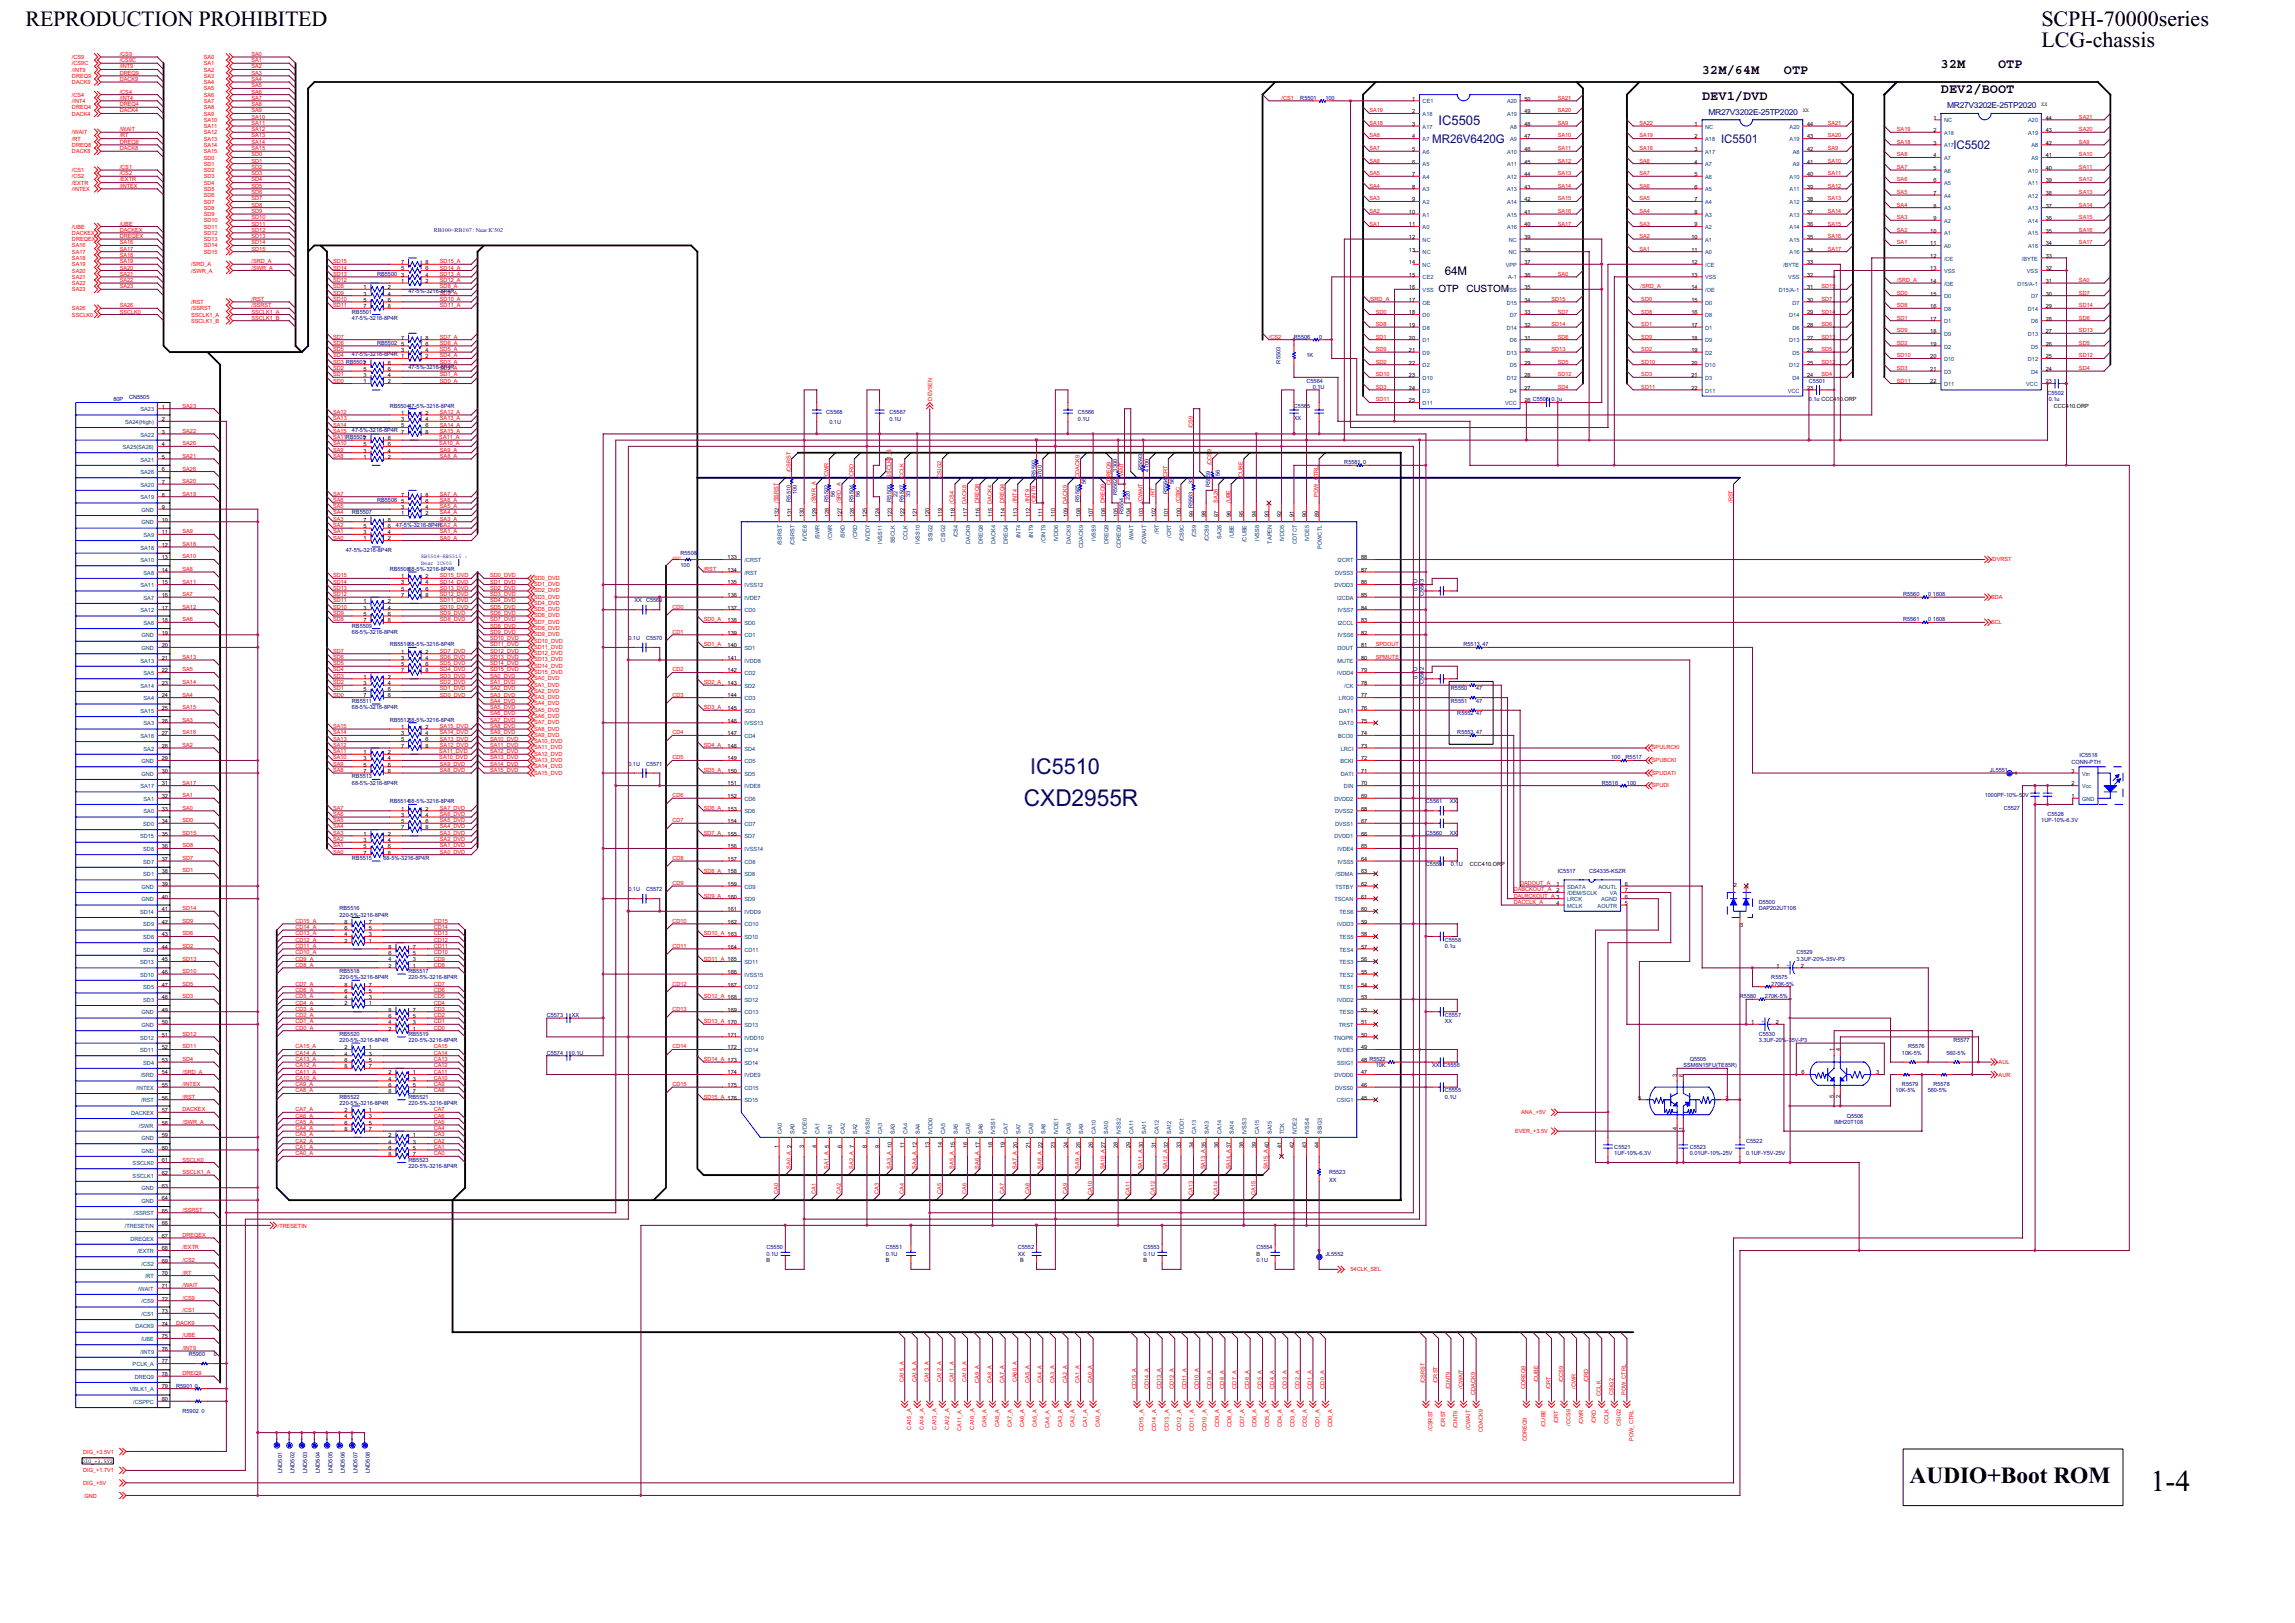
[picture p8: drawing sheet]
<svg xmlns="http://www.w3.org/2000/svg" width="420mm" height="297mm" viewBox="0 0 420 297" stroke-linecap="round" stroke-linejoin="round" font-family="sans-serif">
<defs><g id="words">
<text font-size="5.5" x="393.7" y="272.9">1-4</text>
<text font-size="4.3" fill="#000080" x="187.5" y="147.6">CXD2955R</text>
<text font-size="4.3" x="349.6" y="271.4">AUDIO+Boot ROM</text>
<g font-size="4">
<text x="4.7" y="4.8">REPRODUCTION PROHIBITED</text>
<text x="373.7" y="4.8">SCPH-70000series</text>
<text x="373.7" y="8.5">LCG-chassis</text>
</g>
<text font-size="4" fill="#000080" x="188.6" y="141.6">IC5510</text>
<g font-size="2.4">
<text x="311.6" y="13.5">32M/64M</text>
<text x="326.6" y="13.5">OTP</text>
<text x="355.3" y="12.4">32M</text>
<text x="355.3" y="17.1">DEV2/BOOT</text>
<text x="365.8" y="12.4">OTP</text>
<text x="311.6" y="18.2">DEV1/DVD</text>
</g>
<text font-size="2.4" fill="#000080" x="263.4" y="22.9">IC5505</text>
<g font-size="2.2" fill="#000080">
<text x="262.2" y="26.2">MR26V6420G</text>
<text x="315.1" y="26.2">IC5501</text>
<text x="357.6" y="27.3">IC5502</text>
</g>
<text font-size="2.2" x="264.5" y="50.3">64M</text>
<g font-size="1.8">
<text x="263.4" y="53.5">OTP</text>
<text x="268.5" y="53.5">CUSTOM</text>
</g>
<g font-size="1.5" fill="#000080">
<text x="312.8" y="21">MR27V3202E-25TP2020</text>
<text x="356.5" y="19.8">MR27V3202E-25TP2020</text>
</g>
<g font-size="1" fill="#f00">
<text x="13.2" y="10.8">/CS9</text>
<text x="13.2" y="12">/CS9C</text>
<text x="21.9" y="11.4">/CS9C</text>
<text x="21.9" y="10.2">/CS9</text>
<text x="37.3" y="10.8">SA0</text>
<text x="37.3" y="12">SA1</text>
<text x="46.1" y="11.4">SA1</text>
<text x="46.1" y="10.2">SA0</text>
<text x="13.2" y="14.3">DREQ9</text>
<text x="13.2" y="13.1">/INT9</text>
<text x="13.2" y="15.4">DACK9</text>
<text x="13.2" y="17.7">/CS4</text>
<text x="21.9" y="12.5">/INT9</text>
<text x="21.9" y="13.7">DREQ9</text>
<text x="21.9" y="17.1">/CS4</text>
<text x="21.9" y="14.8">DACK9</text>
<text x="37.3" y="17.7">SA6</text>
<text x="37.3" y="13.1">SA2</text>
<text x="37.3" y="14.3">SA3</text>
<text x="37.3" y="15.4">SA4</text>
<text x="37.3" y="16.5">SA5</text>
<text x="46.1" y="16">SA5</text>
<text x="46.1" y="12.5">SA2</text>
<text x="46.1" y="13.7">SA3</text>
<text x="46.1" y="14.8">SA4</text>
<text x="46.1" y="17.1">SA6</text>
<text x="13.2" y="21.2">DACK4</text>
<text x="13.2" y="18.8">/INT4</text>
<text x="13.2" y="20">DREQ4</text>
<text x="21.9" y="19.4">DREQ4</text>
<text x="21.9" y="20.6">DACK4</text>
<text x="21.9" y="18.3">/INT4</text>
<text x="37.3" y="22.3">SA10</text>
<text x="37.3" y="18.8">SA7</text>
<text x="37.3" y="23.5">SA11</text>
<text x="37.3" y="20">SA8</text>
<text x="37.3" y="21.2">SA9</text>
<text x="46.1" y="22.9">SA11</text>
<text x="46.1" y="18.3">SA7</text>
<text x="46.1" y="20.6">SA9</text>
<text x="46.1" y="19.4">SA8</text>
<text x="46.1" y="21.7">SA10</text>
<text x="234.6" y="18.3">/CS1</text>
<text x="250.7" y="22.9">SA18</text>
<text x="250.7" y="20.6">SA19</text>
<text x="285.2" y="22.9">SA9</text>
<text x="285.2" y="20.6">SA20</text>
<text x="285.2" y="18.3">SA21</text>
<text x="300.1" y="22.9">SA22</text>
<text x="334.6" y="22.9">SA21</text>
<text x="380.6" y="21.7">SA21</text>
<text x="13.2" y="24.6">/WAIT</text>
<text x="13.2" y="26.9">DREQ8</text>
<text x="13.2" y="28">DACK8</text>
<text x="13.2" y="25.8">/RT</text>
<text x="21.9" y="27.5">DACK8</text>
<text x="21.9" y="26.3">DREQ8</text>
<text x="21.9" y="25.2">/RT</text>
<text x="21.9" y="24">/WAIT</text>
<text x="37.3" y="26.9">SA14</text>
<text x="37.3" y="28">SA15</text>
<text x="37.3" y="29.2">SD0</text>
<text x="37.3" y="24.6">SA12</text>
<text x="37.3" y="25.8">SA13</text>
<text x="46.1" y="25.2">SA13</text>
<text x="46.1" y="27.5">SA15</text>
<text x="46.1" y="28.6">SD0</text>
<text x="46.1" y="29.8">SD1</text>
<text x="46.1" y="24">SA12</text>
<text x="46.1" y="26.3">SA14</text>
<text x="250.7" y="27.5">SA7</text>
<text x="250.7" y="25.2">SA8</text>
<text x="250.7" y="29.8">SA6</text>
<text x="285.2" y="25.2">SA10</text>
<text x="285.2" y="29.8">SA12</text>
<text x="285.2" y="27.5">SA11</text>
<text x="300.1" y="25.2">SA19</text>
<text x="300.1" y="27.5">SA18</text>
<text x="300.1" y="29.8">SA8</text>
<text x="334.6" y="25.2">SA20</text>
<text x="334.6" y="27.5">SA9</text>
<text x="334.6" y="29.8">SA10</text>
<text x="347.3" y="24">SA19</text>
<text x="347.3" y="26.3">SA18</text>
<text x="347.3" y="28.6">SA8</text>
<text x="380.6" y="28.6">SA10</text>
<text x="380.6" y="26.3">SA9</text>
<text x="380.6" y="24">SA20</text>
<text x="13.2" y="32.6">/CS2</text>
<text x="13.2" y="31.5">/CS1</text>
<text x="13.2" y="33.8">/EXTR</text>
<text x="13.2" y="35">/INTEX</text>
<text x="21.9" y="34.4">/INTEX</text>
<text x="21.9" y="32.1">/CS2</text>
<text x="21.9" y="33.2">/EXTR</text>
<text x="21.9" y="30.9">/CS1</text>
<text x="37.3" y="31.5">SD2</text>
<text x="37.3" y="32.6">SD3</text>
<text x="37.3" y="33.8">SD4</text>
<text x="37.3" y="30.3">SD1</text>
<text x="37.3" y="35">SD5</text>
<text x="46.1" y="33.2">SD4</text>
<text x="46.1" y="34.4">SD5</text>
<text x="46.1" y="32.1">SD3</text>
<text x="46.1" y="35.5">SD6</text>
<text x="46.1" y="30.9">SD2</text>
<text x="250.7" y="32.1">SA5</text>
<text x="250.7" y="34.4">SA4</text>
<text x="285.2" y="32.1">SA13</text>
<text x="285.2" y="34.4">SA14</text>
<text x="300.1" y="32.1">SA7</text>
<text x="300.1" y="34.4">SA6</text>
<text x="334.6" y="34.4">SA12</text>
<text x="334.6" y="32.1">SA11</text>
<text x="347.3" y="30.9">SA7</text>
<text x="347.3" y="33.2">SA6</text>
<text x="347.3" y="35.5">SA5</text>
<text x="380.6" y="30.9">SA11</text>
<text x="380.6" y="33.2">SA12</text>
<text x="380.6" y="35.5">SA13</text>
<text x="13.2" y="41.8">/UBE</text>
<text x="21.9" y="41.3">/UBE</text>
<text x="37.3" y="40.7">SD10</text>
<text x="37.3" y="36.1">SD6</text>
<text x="37.3" y="41.8">SD11</text>
<text x="37.3" y="37.3">SD7</text>
<text x="37.3" y="38.4">SD8</text>
<text x="37.3" y="39.5">SD9</text>
<text x="46.1" y="39">SD9</text>
<text x="46.1" y="37.8">SD8</text>
<text x="46.1" y="36.7">SD7</text>
<text x="46.1" y="41.3">SD11</text>
<text x="46.1" y="40.1">SD10</text>
<text x="250.7" y="36.7">SA3</text>
<text x="250.7" y="39">SA2</text>
<text x="250.7" y="41.3">SA1</text>
<text x="285.2" y="36.7">SA15</text>
<text x="285.2" y="41.3">SA17</text>
<text x="285.2" y="39">SA16</text>
<text x="300.1" y="41.3">SA3</text>
<text x="300.1" y="39">SA4</text>
<text x="300.1" y="36.7">SA5</text>
<text x="334.6" y="36.7">SA13</text>
<text x="334.6" y="39">SA14</text>
<text x="334.6" y="41.3">SA15</text>
<text x="347.3" y="37.8">SA4</text>
<text x="347.3" y="40.1">SA3</text>
<text x="380.6" y="40.1">SA15</text>
<text x="380.6" y="37.8">SA14</text>
<text x="13.2" y="44.1">DREQEX</text>
<text x="13.2" y="45.3">SA16</text>
<text x="13.2" y="46.5">SA17</text>
<text x="13.2" y="43">DACKEX</text>
<text x="13.2" y="47.6">SA18</text>
<text x="21.9" y="42.4">DACKEX</text>
<text x="21.9" y="45.9">SA17</text>
<text x="21.9" y="44.7">SA16</text>
<text x="21.9" y="47">SA18</text>
<text x="21.9" y="43.6">DREQEX</text>
<text x="37.3" y="45.3">SD14</text>
<text x="37.3" y="46.5">SD15</text>
<text x="37.3" y="43">SD12</text>
<text x="37.3" y="44.1">SD13</text>
<text x="46.1" y="44.7">SD14</text>
<text x="46.1" y="43.6">SD13</text>
<text x="46.1" y="45.9">SD15</text>
<text x="46.1" y="42.4">SD12</text>
<text x="300.1" y="43.6">SA2</text>
<text x="300.1" y="45.9">SA1</text>
<text x="334.6" y="45.9">SA17</text>
<text x="334.6" y="43.6">SA16</text>
<text x="347.3" y="42.4">SA2</text>
<text x="347.3" y="44.7">SA1</text>
<text x="380.6" y="42.4">SA16</text>
<text x="380.6" y="44.7">SA17</text>
<text x="13.2" y="48.8">SA19</text>
<text x="13.2" y="49.9">SA20</text>
<text x="13.2" y="51">SA21</text>
<text x="13.2" y="52.2">SA22</text>
<text x="13.2" y="53.3">SA23</text>
<text x="21.9" y="51.6">SA22</text>
<text x="21.9" y="49.3">SA20</text>
<text x="21.9" y="50.5">SA21</text>
<text x="21.9" y="52.8">SA23</text>
<text x="21.9" y="48.2">SA19</text>
<text x="35" y="48.8">/SRD_A</text>
<text x="35" y="49.9">/SWR_A</text>
<text x="46.1" y="49.3">/SWR_A</text>
<text x="46.1" y="48.2">/SRD_A</text>
<text x="61" y="48.2">SD15</text>
<text x="61" y="51.6">SD12</text>
<text x="61" y="49.3">SD14</text>
<text x="61" y="52.8">SD8</text>
<text x="61" y="53.9">SD9</text>
<text x="61" y="50.5">SD13</text>
<text x="80.5" y="48.2">SD15_A</text>
<text x="80.5" y="51.6">SD12_A</text>
<text x="80.5" y="52.8">SD8_A</text>
<text x="80.5" y="50.5">SD13_A</text>
<text x="80.5" y="53.9">SD9_A</text>
<text x="80.5" y="49.3">SD14_A</text>
<text x="285.2" y="50.5">SA0</text>
<text x="300.4" y="52.8">/SRD_A</text>
<text x="333.5" y="52.8">SD15</text>
<text x="347.3" y="51.6">/SRD_A</text>
<text x="347.3" y="53.9">SD0</text>
<text x="380.6" y="51.6">SA0</text>
<text x="380.6" y="53.9">SD7</text>
<text x="13.2" y="56.8">SA26</text>
<text x="13.2" y="57.9">SSCLK0</text>
<text x="21.9" y="57.4">SSCLK0</text>
<text x="21.9" y="56.2">SA26</text>
<text x="35" y="59.1">SSCLK1_B</text>
<text x="35" y="55.6">/RST</text>
<text x="35" y="56.8">/SSRST</text>
<text x="35" y="57.9">SSCLK1_A</text>
<text x="46.1" y="57.4">SSCLK1_A</text>
<text x="46.1" y="56.2">/SSRST</text>
<text x="46.1" y="55.1">/RST</text>
<text x="46.1" y="58.5">SSCLK1_B</text>
<text x="61" y="55.1">SD10</text>
<text x="61" y="56.2">SD11</text>
<text x="80.5" y="55.1">SD10_A</text>
<text x="80.5" y="56.2">SD11_A</text>
<text x="250.7" y="55.1">/SRD_A</text>
<text x="251.9" y="57.4">SD0</text>
<text x="251.9" y="59.7">SD8</text>
<text x="284" y="59.7">SD14</text>
<text x="284.1" y="55.1">SD15</text>
<text x="285.2" y="57.4">SD7</text>
<text x="300.5" y="55.1">SD0</text>
<text x="300.5" y="59.7">SD1</text>
<text x="300.5" y="57.4">SD8</text>
<text x="333.5" y="59.7">SD6</text>
<text x="333.5" y="55.1">SD7</text>
<text x="333.5" y="57.4">SD14</text>
<text x="347.3" y="56.2">SD8</text>
<text x="347.3" y="58.5">SD1</text>
<text x="380.6" y="56.2">SD14</text>
<text x="380.6" y="58.5">SD6</text>
<text x="61" y="65.4">SD4</text>
<text x="61" y="64.3">SD5</text>
<text x="61" y="62">SD7</text>
<text x="61" y="63.1">SD6</text>
<text x="80.5" y="65.4">SD4_A</text>
<text x="80.5" y="64.3">SD5_A</text>
<text x="80.5" y="62">SD7_A</text>
<text x="80.5" y="63.1">SD6_A</text>
<text x="232.3" y="62">/CS2</text>
<text x="251.9" y="62">SD1</text>
<text x="251.9" y="64.3">SD9</text>
<text x="284.1" y="64.3">SD13</text>
<text x="285.2" y="62">SD6</text>
<text x="300.5" y="62">SD9</text>
<text x="300.5" y="64.3">SD2</text>
<text x="333.5" y="64.3">SD5</text>
<text x="333.5" y="62">SD13</text>
<text x="347.3" y="60.8">SD9</text>
<text x="347.3" y="63.1">SD2</text>
<text x="347.3" y="65.4">SD10</text>
<text x="380.6" y="65.4">SD12</text>
<text x="380.6" y="60.8">SD13</text>
<text x="380.6" y="63.1">SD5</text>
<text x="61" y="68.9">SD1</text>
<text x="61" y="66.6">SD3 RB55037</text>
<text x="61" y="67.7">SD2</text>
<text x="61" y="70">SD0</text>
<text x="80.5" y="67.7">SD2_A</text>
<text x="80.5" y="68.9">SD1_A</text>
<text x="80.5" y="66.6">SD3_A</text>
<text x="80.5" y="70">SD0_A</text>
<text x="251.9" y="68.9">SD10</text>
<text x="251.9" y="66.6">SD2</text>
<text x="251.9" y="71.2">SD3</text>
<text x="285.2" y="71.2">SD4</text>
<text x="285.2" y="68.9">SD12</text>
<text x="285.2" y="66.6">SD5</text>
<text x="300.5" y="71.2">SD11</text>
<text x="300.5" y="68.9">SD3</text>
<text x="300.5" y="66.6">SD10</text>
<text x="333.5" y="68.9">SD4</text>
<text x="333.5" y="66.6">SD12</text>
<text x="347.3" y="67.7">SD3</text>
<text x="347.3" y="70">SD11</text>
<text x="380.6" y="67.7">SD4</text>
<text x="33.4" y="74.6">SA23</text>
<text x="61" y="75.8">SA12</text>
<text x="61" y="76.9">SA13</text>
<text x="80.5" y="76.9">SA13_A</text>
<text x="80.5" y="75.8">SA12_A</text>
<text x="170.6" y="73.3" transform="rotate(-90 170.6 73.3)">DEV5EN</text>
<text x="251.9" y="73.5">SD11</text>
<text x="33.4" y="79.2">SA22</text>
<text x="33.4" y="81.5">SA26</text>
<text x="33.4" y="83.8">SA21</text>
<text x="61" y="78.1">SA14</text>
<text x="61" y="81.5">SA10</text>
<text x="61" y="79.2">SA15</text>
<text x="61" y="83.8">SA8</text>
<text x="61" y="80.4">SA11RB55057</text>
<text x="61" y="82.6">SA9</text>
<text x="80.4" y="81.5">SA10_A</text>
<text x="80.4" y="80.4">SA11_A</text>
<text x="80.5" y="83.8">SA8_A</text>
<text x="80.5" y="78.1">SA14_A</text>
<text x="80.5" y="82.6">SA9_A</text>
<text x="80.5" y="79.2">SA15_A</text>
<text x="218.4" y="78.4" transform="rotate(-90 218.4 78.4)">/CS9</text>
<text x="33.4" y="88.4">SA20</text>
<text x="33.4" y="86.1">SA26</text>
<text x="144.8" y="86.4" transform="rotate(-90 144.8 86.4)">/CSRST</text>
<text x="151.7" y="87.4" transform="rotate(-90 151.7 87.4)">/CWR</text>
<text x="156.3" y="87.4" transform="rotate(-90 156.3 87.4)">/CRD</text>
<text x="163.1" y="87.4" transform="rotate(-90 163.1 87.4)">SSCLK1_B</text>
<text x="165.5" y="87.6" transform="rotate(-90 165.5 87.6)">CCLK</text>
<text x="172.4" y="87.4" transform="rotate(-90 172.4 87.4)">CSIG2</text>
<text x="197.6" y="87.4" transform="rotate(-90 197.6 87.4)">CDACK9</text>
<text x="203.4" y="88.7" transform="rotate(-90 203.4 88.7)">CDREQ9</text>
<text x="205.7" y="87.4" transform="rotate(-90 205.7 87.4)">/WAIT</text>
<text x="221.8" y="85.2" transform="rotate(-90 221.8 85.2)">/CCS9</text>
<text x="227.5" y="87.6" transform="rotate(-90 227.5 87.6)">/CUBE</text>
<text x="33.4" y="90.7">SA19</text>
<text x="61" y="91.9">SA6</text>
<text x="61" y="90.7">SA7</text>
<text x="61" y="95.3">SA3</text>
<text x="61" y="93">SA5</text>
<text x="61" y="94.1">SA4</text>
<text x="80.5" y="95.3">SA3_A</text>
<text x="80.5" y="91.9">SA6_A</text>
<text x="80.5" y="93">SA5_A</text>
<text x="80.5" y="94.1">SA4_A</text>
<text x="80.5" y="90.7">SA7_A</text>
<text x="142.5" y="92" transform="rotate(-90 142.5 92)">/SSRST</text>
<text x="149.4" y="92" transform="rotate(-90 149.4 92)">/SWR_A</text>
<text x="154" y="92" transform="rotate(-90 154 92)">/SRD_A</text>
<text x="174.6" y="92.2" transform="rotate(-90 174.6 92.2)">/CS4</text>
<text x="177" y="92.2" transform="rotate(-90 177 92.2)">DACK8</text>
<text x="179.3" y="92" transform="rotate(-90 179.3 92)">DREQ8</text>
<text x="181.6" y="92.2" transform="rotate(-90 181.6 92.2)">DACK4</text>
<text x="183.9" y="92" transform="rotate(-90 183.9 92)">DREQ4</text>
<text x="186.1" y="92" transform="rotate(-90 186.1 92)">/INT4</text>
<text x="188.4" y="92" transform="rotate(-90 188.4 92)">/INT9</text>
<text x="189.6" y="92.2" transform="rotate(-90 189.6 92.2)">/CINT9</text>
<text x="195.4" y="92.2" transform="rotate(-90 195.4 92.2)">DACK9</text>
<text x="202.3" y="92" transform="rotate(-90 202.3 92)">DREQ9</text>
<text x="209.1" y="92" transform="rotate(-90 209.1 92)">/CWAIT</text>
<text x="211.4" y="90.9" transform="rotate(-90 211.4 90.9)">/RT</text>
<text x="216.1" y="92" transform="rotate(-90 216.1 92)">/CS9C</text>
<text x="222.9" y="92" transform="rotate(-90 222.9 92)">SA26</text>
<text x="225.2" y="92" transform="rotate(-90 225.2 92)">/UBE</text>
<text x="241.4" y="90.9" transform="rotate(-90 241.4 90.9)">POW_CTRL</text>
<text x="317.2" y="92" transform="rotate(-90 317.2 92)">/RST</text>
<text x="33.4" y="99.9">SA18</text>
<text x="33.4" y="97.6">SA9</text>
<text x="61" y="96.4">SA2</text>
<text x="61" y="97.6">SA1</text>
<text x="61" y="98.8">SA0</text>
<text x="80.5" y="97.6">SA1_A</text>
<text x="80.5" y="98.8">SA0_A</text>
<text x="33.4" y="106.8">SA11</text>
<text x="33.4" y="102.2">SA10</text>
<text x="33.4" y="104.5">SA8</text>
<text x="61" y="106.8">SD14</text>
<text x="61" y="105.6">SD15</text>
<text x="61" y="107.9">SD13</text>
<text x="80.5" y="106.8">SD14_DVD</text>
<text x="80.5" y="107.9">SD13_DVD</text>
<text x="80.5" y="105.6">SD15_DVD</text>
<text x="89.7" y="107.9">SD2_DVD</text>
<text x="89.7" y="106.8">SD1_DVD</text>
<text x="89.7" y="105.6">SD0_DVD</text>
<text x="97.8" y="107.3">SD1_DVD</text>
<text x="97.8" y="106.1">SD0_DVD</text>
<text x="128.8" y="104.5">/RST</text>
<text x="364.5" y="102.7">/DVRST</text>
<text x="33.4" y="111.4">SA12</text>
<text x="33.4" y="113.7">SA6</text>
<text x="33.4" y="109.1">SA7</text>
<text x="61" y="111.4">SD10</text>
<text x="61" y="110.3">SD11</text>
<text x="61" y="113.7">SD8</text>
<text x="61" y="109.1">SD12</text>
<text x="61" y="112.6">SD9</text>
<text x="80.5" y="110.3">SD11_DVD</text>
<text x="80.5" y="111.4">SD10_DVD</text>
<text x="80.5" y="112.6">SD9_DVD</text>
<text x="80.5" y="113.7">SD8_DVD</text>
<text x="80.5" y="109.1">SD12_DVD</text>
<text x="89.7" y="112.6">SD6_DVD</text>
<text x="89.7" y="113.7">SD7_DVD</text>
<text x="89.7" y="109.1">SD3_DVD</text>
<text x="89.7" y="111.4">SD5_DVD</text>
<text x="89.7" y="110.3">SD4_DVD</text>
<text x="97.8" y="113">SD6_DVD</text>
<text x="97.8" y="108.4">SD2_DVD</text>
<text x="97.8" y="111.9">SD5_DVD</text>
<text x="97.8" y="110.7">SD4_DVD</text>
<text x="97.8" y="109.6">SD3_DVD</text>
<text x="123.1" y="111.4">CD0</text>
<text x="128.8" y="113.7">SD0_A</text>
<text x="364.5" y="109.6">SDA</text>
<text x="61" y="119.4">SD7</text>
<text x="80.5" y="119.4">SD7_DVD</text>
<text x="89.7" y="114.9">SD8_DVD</text>
<text x="89.7" y="119.4">SD12_DVD</text>
<text x="89.7" y="118.3">SD11_DVD</text>
<text x="89.7" y="116">SD9_DVD</text>
<text x="89.7" y="117.1">SD10_DVD</text>
<text x="97.8" y="116.5">SD9_DVD</text>
<text x="97.8" y="119.9">SD12_DVD</text>
<text x="97.8" y="115.3">SD8_DVD</text>
<text x="97.8" y="118.8">SD11_DVD</text>
<text x="97.8" y="114.2">SD7_DVD</text>
<text x="97.8" y="117.6">SD10_DVD</text>
<text x="123.1" y="116">CD1</text>
<text x="128.8" y="118.3">SD1_A</text>
<text x="251.9" y="118.3">SPDOUT</text>
<text x="364.5" y="114.2">SCL</text>
<text x="33.4" y="125.2">SA14</text>
<text x="33.4" y="120.6">SA13</text>
<text x="33.4" y="122.9">SA5</text>
<text x="61" y="125.2">SD2</text>
<text x="61" y="121.7">SD5</text>
<text x="61" y="124.1">SD3</text>
<text x="61" y="120.6">SD6</text>
<text x="61" y="122.9">SD4</text>
<text x="80.5" y="122.9">SD4_DVD</text>
<text x="80.5" y="124.1">SD3_DVD</text>
<text x="80.5" y="121.8">SD5_DVD</text>
<text x="80.5" y="125.2">SD2_DVD</text>
<text x="80.5" y="120.6">SD6_DVD</text>
<text x="89.7" y="125.2">SA1_DVD</text>
<text x="89.7" y="121.8">SD14_DVD</text>
<text x="89.7" y="120.6">SD13_DVD</text>
<text x="89.7" y="124.1">SA0_DVD</text>
<text x="89.7" y="122.9">SD15_DVD</text>
<text x="97.8" y="125.7">SA1_DVD</text>
<text x="97.8" y="121.1">SD13_DVD</text>
<text x="97.8" y="124.5">SA0_DVD</text>
<text x="97.8" y="123.4">SD15_DVD</text>
<text x="97.8" y="122.2">SD14_DVD</text>
<text x="123.1" y="122.9">CD2</text>
<text x="128.8" y="125.2">SD2_A</text>
<text x="251.9" y="120.6">SPMUTE</text>
<text x="33.4" y="127.5">SA4</text>
<text x="33.4" y="129.8">SA15</text>
<text x="61" y="127.5">SD0</text>
<text x="61" y="126.4">SD1</text>
<text x="80.5" y="127.5">SD0_DVD</text>
<text x="80.5" y="126.4">SD1_DVD</text>
<text x="89.7" y="128.6">SA4_DVD</text>
<text x="89.7" y="129.8">SA5_DVD</text>
<text x="89.7" y="130.9">SA6_DVD</text>
<text x="89.7" y="127.5">SA3_DVD</text>
<text x="89.7" y="126.4">SA2_DVD</text>
<text x="97.8" y="130.3">SA5_DVD</text>
<text x="97.8" y="129.1">SA4_DVD</text>
<text x="97.8" y="127.9">SA3_DVD</text>
<text x="97.8" y="131.4">SA6_DVD</text>
<text x="97.8" y="126.8">SA2_DVD</text>
<text x="123.1" y="127.5">CD3</text>
<text x="128.8" y="129.8">SD3_A</text>
<text x="33.4" y="134.4">SA16</text>
<text x="33.4" y="132.1">SA3</text>
<text x="33.4" y="136.7">SA2</text>
<text x="61" y="133.2">SA15</text>
<text x="61" y="136.7">SA12</text>
<text x="61" y="137.9">SA11</text>
<text x="61" y="134.4">SA14</text>
<text x="61" y="135.6">SA13</text>
<text x="80.4" y="137.9">SA11_DVD</text>
<text x="80.5" y="136.7">SA12_DVD</text>
<text x="80.5" y="133.2">SA15_DVD</text>
<text x="80.5" y="135.6">SA13_DVD</text>
<text x="80.5" y="134.4">SA14_DVD</text>
<text x="89.7" y="133.2">SA8_DVD</text>
<text x="89.7" y="135.6">SA10_DVD</text>
<text x="89.7" y="136.7">SA11_DVD</text>
<text x="89.7" y="132.1">SA7_DVD</text>
<text x="89.7" y="134.4">SA9_DVD</text>
<text x="89.7" y="137.9">SA12_DVD</text>
<text x="97.8" y="134.9">SA9_DVD</text>
<text x="97.8" y="133.7">SA8_DVD</text>
<text x="97.8" y="137.2">SA11_DVD</text>
<text x="97.8" y="132.6">SA7_DVD</text>
<text x="97.8" y="136">SA10_DVD</text>
<text x="123.1" y="134.4">CD4</text>
<text x="128.8" y="136.7">SD4_A</text>
<text x="302.4" y="137.2">SPULRCKI</text>
<text x="33.4" y="143.6">SA17</text>
<text x="61" y="140.1">SA9</text>
<text x="61" y="141.3">SA8</text>
<text x="61" y="139">SA10</text>
<text x="80.4" y="139">SA10_DVD</text>
<text x="80.5" y="141.3">SA8_DVD</text>
<text x="80.5" y="140.1">SA9_DVD</text>
<text x="89.7" y="141.3">SA15_DVD</text>
<text x="89.7" y="140.1">SA14_DVD</text>
<text x="89.7" y="139">SA13_DVD</text>
<text x="97.8" y="139.4">SA13_DVD</text>
<text x="97.8" y="138.3">SA12_DVD</text>
<text x="97.8" y="141.8">SA15_DVD</text>
<text x="97.8" y="140.6">SA14_DVD</text>
<text x="123.1" y="139">CD5</text>
<text x="128.8" y="141.3">SD5_A</text>
<text x="302.4" y="139.4">SPUBCKI</text>
<text x="302.4" y="141.8">SPUDATI</text>
<text x="33.4" y="145.9">SA1</text>
<text x="33.4" y="148.2">SA0</text>
<text x="61" y="149.4">SA6</text>
<text x="61" y="148.2">SA7</text>
<text x="80.5" y="148.2">SA7_DVD</text>
<text x="80.5" y="149.4">SA6_DVD</text>
<text x="123.1" y="145.9">CD6</text>
<text x="128.8" y="148.2">SD6_A</text>
<text x="302.4" y="144.1">SPUDI</text>
<text x="33.4" y="152.8">SD15</text>
<text x="33.4" y="150.5">SD0</text>
<text x="33.4" y="155.1">SD8</text>
<text x="61" y="153.9">SA2</text>
<text x="61" y="155.1">SA1</text>
<text x="61" y="150.5">SA5</text>
<text x="61" y="152.8">SA3</text>
<text x="61" y="151.6">SA4</text>
<text x="80.5" y="153.9">SA2_DVD</text>
<text x="80.5" y="155.1">SA1_DVD</text>
<text x="80.5" y="150.5">SA5_DVD</text>
<text x="80.5" y="152.8">SA3_DVD</text>
<text x="80.5" y="151.6">SA4_DVD</text>
<text x="123.1" y="150.5">CD7</text>
<text x="128.8" y="152.8">SD7_A</text>
<text x="33.4" y="157.4">SD7</text>
<text x="33.4" y="159.7">SD1</text>
<text x="61" y="156.2">SA0</text>
<text x="80.5" y="156.2">SA0_DVD</text>
<text x="123.1" y="162">CD9</text>
<text x="123.1" y="157.4">CD8</text>
<text x="128.8" y="159.7">SD8_A</text>
<text x="278.3" y="162">DADOUT_A</text>
<text x="33.4" y="166.6">SD14</text>
<text x="128.8" y="164.3">SD9_A</text>
<text x="277.1" y="165.4">DACCLK_A</text>
<text x="277.1" y="163.1">DABCKOUT_A</text>
<text x="277.1" y="164.3">DALRCKOUT_A 3</text>
<text x="33.4" y="168.9">SD9</text>
<text x="33.4" y="171.2">SD6</text>
<text x="33.4" y="173.5">SD2</text>
<text x="54.1" y="168.9">CD15_A</text>
<text x="54.1" y="170">CD14_A</text>
<text x="54.1" y="171.2">CD13_A</text>
<text x="54.1" y="172.3">CD12_A</text>
<text x="54.1" y="173.5">CD11_A</text>
<text x="79.4" y="172.3">CD12</text>
<text x="79.4" y="173.5">CD11</text>
<text x="79.4" y="168.9">CD15</text>
<text x="79.4" y="171.2">CD13</text>
<text x="79.4" y="170">CD14</text>
<text x="123.1" y="173.5">CD11</text>
<text x="123.1" y="168.9">CD10</text>
<text x="128.8" y="171.2">SD10_A 163</text>
<text x="33.4" y="175.8">SD13</text>
<text x="33.4" y="178.1">SD10</text>
<text x="54.1" y="175.8">CD9_A</text>
<text x="54.1" y="174.6">CD10_A</text>
<text x="54.1" y="176.9">CD8_A</text>
<text x="79.4" y="176.9">CD8</text>
<text x="79.4" y="175.8">CD9</text>
<text x="79.4" y="174.6">CD10</text>
<text x="128.8" y="175.8">SD11_A 165</text>
<text x="33.4" y="182.7">SD3</text>
<text x="33.4" y="180.4">SD5</text>
<text x="54.1" y="185">CD3_A</text>
<text x="54.1" y="183.8">CD4_A</text>
<text x="54.1" y="182.7">CD5_A</text>
<text x="54.1" y="180.4">CD7_A</text>
<text x="54.1" y="181.5">CD6_A</text>
<text x="79.4" y="183.8">CD4</text>
<text x="79.4" y="181.5">CD6</text>
<text x="79.4" y="180.4">CD7</text>
<text x="79.4" y="185">CD3</text>
<text x="79.4" y="182.7">CD5</text>
<text x="123.1" y="180.4">CD12</text>
<text x="123.1" y="185">CD13</text>
<text x="128.8" y="182.7">SD12_A 168</text>
<text x="33.4" y="191.9">SD11</text>
<text x="33.4" y="189.6">SD12</text>
<text x="54.1" y="191.9">CA15_A</text>
<text x="54.1" y="188.4">CD0_A</text>
<text x="54.1" y="186.1">CD2_A</text>
<text x="54.1" y="187.3">CD1_A</text>
<text x="79.4" y="191.9">CA15</text>
<text x="79.4" y="188.4">CD0</text>
<text x="79.4" y="187.3">CD1</text>
<text x="79.4" y="186.1">CD2</text>
<text x="123.1" y="191.9">CD14</text>
<text x="128.8" y="187.3">SD13_A 170</text>
<text x="33.4" y="194.2">SD4</text>
<text x="33.4" y="196.5">/SRD_A</text>
<text x="54.1" y="193">CA14_A</text>
<text x="54.1" y="194.2">CA13_A</text>
<text x="54.1" y="195.3">CA12_A</text>
<text x="54.1" y="197.6">CA10_A</text>
<text x="54.1" y="196.5">CA11_A</text>
<text x="79.4" y="193">CA14</text>
<text x="79.4" y="194.2">CA13</text>
<text x="79.4" y="196.5">CA11</text>
<text x="79.4" y="197.6">CA10</text>
<text x="79.4" y="195.3">CA12</text>
<text x="128.8" y="194.2">SD14_A 173</text>
<text x="365.9" y="197">AUR</text>
<text x="365.9" y="194.7">AUL</text>
<text x="33.4" y="203.4">DACKEX</text>
<text x="33.4" y="198.8">/INTEX</text>
<text x="33.4" y="201.1">/RST</text>
<text x="54.1" y="203.4">CA7_A</text>
<text x="54.1" y="198.8">CA9_A</text>
<text x="54.1" y="199.9">CA8_A</text>
<text x="79.4" y="199.9">CA8</text>
<text x="79.4" y="203.4">CA7</text>
<text x="79.4" y="198.8">CA9</text>
<text x="123.1" y="198.8">CD15</text>
<text x="128.8" y="201.1">SD15_A 176</text>
<text x="278.5" y="204">ANA_+5V</text>
<text x="33.4" y="205.7">/SWR_A</text>
<text x="54.1" y="206.8">CA4_A</text>
<text x="54.1" y="209.1">CA2_A</text>
<text x="54.1" y="208">CA3_A</text>
<text x="54.1" y="205.7">CA5_A</text>
<text x="54.1" y="204.5">CA6_A</text>
<text x="79.4" y="208">CA3</text>
<text x="79.4" y="204.5">CA6</text>
<text x="79.4" y="209.1">CA2</text>
<text x="79.4" y="205.7">CA5</text>
<text x="79.4" y="206.8">CA4</text>
<text x="277.4" y="207.4">EVER_+3.5V</text>
<text x="33.4" y="212.6">SSCLK0</text>
<text x="33.4" y="214.9">SSCLK1_A</text>
<text x="54.1" y="210.3">CA1_A</text>
<text x="54.1" y="211.4">CA0_A</text>
<text x="79.4" y="210.3">CA1</text>
<text x="79.4" y="211.4">CA0</text>
<text x="144.8" y="213.9" transform="rotate(-90 144.8 213.9)">SA0_A 2</text>
<text x="151.7" y="213.9" transform="rotate(-90 151.7 213.9)">SA1_A 5</text>
<text x="156.3" y="213.9" transform="rotate(-90 156.3 213.9)">SA2_A 7</text>
<text x="163.1" y="213.9" transform="rotate(-90 163.1 213.9)">SA3_A 10</text>
<text x="167.8" y="213.9" transform="rotate(-90 167.8 213.9)">SA4_A 12</text>
<text x="174.6" y="213.9" transform="rotate(-90 174.6 213.9)">SA5_A 15</text>
<text x="179.3" y="213.9" transform="rotate(-90 179.3 213.9)">SA6_A 17</text>
<text x="186.1" y="213.9" transform="rotate(-90 186.1 213.9)">SA7_A 20</text>
<text x="190.8" y="213.9" transform="rotate(-90 190.8 213.9)">SA8_A 22</text>
<text x="197.6" y="213.9" transform="rotate(-90 197.6 213.9)">SA9_A 25</text>
<text x="202.3" y="214" transform="rotate(-90 202.3 214)">SA10_A27</text>
<text x="209.1" y="214" transform="rotate(-90 209.1 214)">SA11_A30</text>
<text x="213.7" y="214" transform="rotate(-90 213.7 214)">SA12_A32</text>
<text x="220.6" y="214" transform="rotate(-90 220.6 214)">SA13_A35</text>
<text x="225.2" y="214" transform="rotate(-90 225.2 214)">SA14_A37</text>
<text x="232.1" y="214" transform="rotate(-90 232.1 214)">SA15_A40</text>
<text x="33.4" y="221.8">/SSRST</text>
<text x="142.5" y="218.5" transform="rotate(-90 142.5 218.5)">CA0</text>
<text x="149.4" y="218.5" transform="rotate(-90 149.4 218.5)">CA1</text>
<text x="154" y="218.5" transform="rotate(-90 154 218.5)">CA2</text>
<text x="160.9" y="218.5" transform="rotate(-90 160.9 218.5)">CA3</text>
<text x="165.5" y="218.5" transform="rotate(-90 165.5 218.5)">CA4</text>
<text x="172.4" y="218.5" transform="rotate(-90 172.4 218.5)">CA5</text>
<text x="177" y="218.5" transform="rotate(-90 177 218.5)">CA6</text>
<text x="183.9" y="218.5" transform="rotate(-90 183.9 218.5)">CA7</text>
<text x="188.4" y="218.5" transform="rotate(-90 188.4 218.5)">CA8</text>
<text x="195.4" y="218.5" transform="rotate(-90 195.4 218.5)">CA9</text>
<text x="199.9" y="218.6" transform="rotate(-90 199.9 218.6)">CA10</text>
<text x="206.9" y="218.6" transform="rotate(-90 206.9 218.6)">CA11</text>
<text x="211.4" y="218.6" transform="rotate(-90 211.4 218.6)">CA12</text>
<text x="218.4" y="218.6" transform="rotate(-90 218.4 218.6)">CA13</text>
<text x="222.9" y="218.6" transform="rotate(-90 222.9 218.6)">CA14</text>
<text x="229.9" y="218.6" transform="rotate(-90 229.9 218.6)">CA15</text>
<text x="33.4" y="226.4">DREQEX</text>
<text x="50.9" y="224.8">/TRESETIN</text>
<text x="33.4" y="233.3">/RT</text>
<text x="33.4" y="231">/CS2</text>
<text x="33.4" y="228.7">/EXTR</text>
<text x="247.3" y="232.6">54CLK_SEL</text>
<text x="33.4" y="235.6">/WAIT</text>
<text x="33.4" y="237.9">/CS9</text>
<text x="32.3" y="242.5">DACK9</text>
<text x="33.4" y="244.8">/UBE</text>
<text x="33.4" y="240.2">/CS1</text>
<text x="33.4" y="251.7">DREQ9</text>
<text x="33.4" y="247.1">/INT9</text>
<text x="165.5" y="253" transform="rotate(-90 165.5 253)">CA15_A</text>
<text x="167.8" y="253" transform="rotate(-90 167.8 253)">CA14_A</text>
<text x="170.1" y="253" transform="rotate(-90 170.1 253)">CA13_A</text>
<text x="172.4" y="253" transform="rotate(-90 172.4 253)">CA12_A</text>
<text x="174.6" y="253" transform="rotate(-90 174.6 253)">CA11_A</text>
<text x="177" y="253" transform="rotate(-90 177 253)">CA10_A</text>
<text x="179.3" y="253.1" transform="rotate(-90 179.3 253.1)">CA9_A</text>
<text x="181.6" y="253.1" transform="rotate(-90 181.6 253.1)">CA8_A</text>
<text x="183.9" y="253.1" transform="rotate(-90 183.9 253.1)">CA7_A</text>
<text x="186.1" y="253" transform="rotate(-90 186.1 253)">CA60_A</text>
<text x="188.4" y="253.1" transform="rotate(-90 188.4 253.1)">CA5_A</text>
<text x="190.8" y="253.1" transform="rotate(-90 190.8 253.1)">CA4_A</text>
<text x="193.1" y="253.1" transform="rotate(-90 193.1 253.1)">CA3_A</text>
<text x="195.4" y="253.1" transform="rotate(-90 195.4 253.1)">CA2_A</text>
<text x="197.6" y="253.1" transform="rotate(-90 197.6 253.1)">CA1_A</text>
<text x="199.9" y="253.1" transform="rotate(-90 199.9 253.1)">CA0_A</text>
<text x="208" y="254.3" transform="rotate(-90 208 254.3)">CD15_A</text>
<text x="210.3" y="254.3" transform="rotate(-90 210.3 254.3)">CD14_A</text>
<text x="212.6" y="254.3" transform="rotate(-90 212.6 254.3)">CD13_A</text>
<text x="214.9" y="254.3" transform="rotate(-90 214.9 254.3)">CD12_A</text>
<text x="217.2" y="254.3" transform="rotate(-90 217.2 254.3)">CD11_A</text>
<text x="219.5" y="254.3" transform="rotate(-90 219.5 254.3)">CD10_A</text>
<text x="221.8" y="254.1" transform="rotate(-90 221.8 254.1)">CD9_A</text>
<text x="224.1" y="254.1" transform="rotate(-90 224.1 254.1)">CD8_A</text>
<text x="226.4" y="254.1" transform="rotate(-90 226.4 254.1)">CD7_A</text>
<text x="228.7" y="254.1" transform="rotate(-90 228.7 254.1)">CD6_A</text>
<text x="231" y="254.1" transform="rotate(-90 231 254.1)">CD5_A</text>
<text x="233.3" y="254.1" transform="rotate(-90 233.3 254.1)">CD4_A</text>
<text x="235.6" y="254.1" transform="rotate(-90 235.6 254.1)">CD3_A</text>
<text x="237.9" y="254.1" transform="rotate(-90 237.9 254.1)">CD2_A</text>
<text x="240.2" y="254.1" transform="rotate(-90 240.2 254.1)">CD1_A</text>
<text x="242.5" y="254.1" transform="rotate(-90 242.5 254.1)">CD0_A</text>
<text x="260.9" y="253.1" transform="rotate(-90 260.9 253.1)">/CSRST</text>
<text x="263.2" y="253.1" transform="rotate(-90 263.2 253.1)">/CRST</text>
<text x="265.5" y="254.3" transform="rotate(-90 265.5 254.3)">/CINT9</text>
<text x="267.8" y="254.1" transform="rotate(-90 267.8 254.1)">/CWAIT</text>
<text x="270.1" y="255.3" transform="rotate(-90 270.1 255.3)">CDACK9</text>
<text x="279.3" y="254.3" transform="rotate(-90 279.3 254.3)">CDREQ9</text>
<text x="281.6" y="253" transform="rotate(-90 281.6 253)">/CUBE</text>
<text x="283.9" y="254.3" transform="rotate(-90 283.9 254.3)">/CRT</text>
<text x="286.2" y="253" transform="rotate(-90 286.2 253)">/CCS9</text>
<text x="288.5" y="254.1" transform="rotate(-90 288.5 254.1)">/CWR</text>
<text x="290.8" y="253" transform="rotate(-90 290.8 253)">/CRD</text>
<text x="293.1" y="255.4" transform="rotate(-90 293.1 255.4)">CCLK</text>
<text x="295.4" y="255.3" transform="rotate(-90 295.4 255.3)">CSIG2</text>
<text x="297.7" y="255.3" transform="rotate(-90 297.7 255.3)">POW_CTRL</text>
<text x="166.8" y="261.6" transform="rotate(-90 166.8 261.6)">CA15_A</text>
<text x="169.1" y="261.6" transform="rotate(-90 169.1 261.6)">CA14_A</text>
<text x="171.4" y="261.6" transform="rotate(-90 171.4 261.6)">CA13_A</text>
<text x="173.7" y="261.6" transform="rotate(-90 173.7 261.6)">CA12_A</text>
<text x="176" y="261.9" transform="rotate(-90 176 261.9)">CA11_A</text>
<text x="178.3" y="261.6" transform="rotate(-90 178.3 261.6)">CA10_A</text>
<text x="180.6" y="261.2" transform="rotate(-90 180.6 261.2)">CA9_A</text>
<text x="182.9" y="261.2" transform="rotate(-90 182.9 261.2)">CA8_A</text>
<text x="185.2" y="261.2" transform="rotate(-90 185.2 261.2)">CA7_A</text>
<text x="187.5" y="261.2" transform="rotate(-90 187.5 261.2)">CA6_A</text>
<text x="189.8" y="261.2" transform="rotate(-90 189.8 261.2)">CA5_A</text>
<text x="192.1" y="261.4" transform="rotate(-90 192.1 261.4)">CA4_A</text>
<text x="194.4" y="261.2" transform="rotate(-90 194.4 261.2)">CA3_A</text>
<text x="196.7" y="261.2" transform="rotate(-90 196.7 261.2)">CA2_A</text>
<text x="199" y="261.2" transform="rotate(-90 199 261.2)">CA1_A</text>
<text x="201.3" y="261.2" transform="rotate(-90 201.3 261.2)">CA0_A</text>
<text x="209.4" y="261.9" transform="rotate(-90 209.4 261.9)">CD15_A</text>
<text x="211.7" y="261.9" transform="rotate(-90 211.7 261.9)">CD14_A</text>
<text x="214" y="261.9" transform="rotate(-90 214 261.9)">CD13_A</text>
<text x="216.3" y="261.9" transform="rotate(-90 216.3 261.9)">CD12_A</text>
<text x="218.6" y="261.9" transform="rotate(-90 218.6 261.9)">CD11_A</text>
<text x="220.9" y="261.9" transform="rotate(-90 220.9 261.9)">CD10_A</text>
<text x="223.2" y="261.2" transform="rotate(-90 223.2 261.2)">CD9_A</text>
<text x="225.5" y="261.2" transform="rotate(-90 225.5 261.2)">CD8_A</text>
<text x="227.8" y="261.2" transform="rotate(-90 227.8 261.2)">CD7_A</text>
<text x="230.1" y="261.2" transform="rotate(-90 230.1 261.2)">CD6_A</text>
<text x="232.4" y="261.2" transform="rotate(-90 232.4 261.2)">CD5_A</text>
<text x="234.7" y="261.2" transform="rotate(-90 234.7 261.2)">CD4_A</text>
<text x="237" y="261.2" transform="rotate(-90 237 261.2)">CD3_A</text>
<text x="239.3" y="261.2" transform="rotate(-90 239.3 261.2)">CD2_A</text>
<text x="241.6" y="261.2" transform="rotate(-90 241.6 261.2)">CD1_A</text>
<text x="243.9" y="261.2" transform="rotate(-90 243.9 261.2)">CD0_A</text>
<text x="262.3" y="261.9" transform="rotate(-90 262.3 261.9)">/CSRST</text>
<text x="264.6" y="261.2" transform="rotate(-90 264.6 261.2)">/CRST</text>
<text x="266.9" y="261.4" transform="rotate(-90 266.9 261.4)">/CINT9</text>
<text x="269.2" y="261.6" transform="rotate(-90 269.2 261.6)">/CWAIT</text>
<text x="271.5" y="262.1" transform="rotate(-90 271.5 262.1)">CDACK9</text>
<text x="279.5" y="263.8" transform="rotate(-90 279.5 263.8)">CDREQ9</text>
<text x="283" y="261.2" transform="rotate(-90 283 261.2)">/CUBE</text>
<text x="285.2" y="260.5" transform="rotate(-90 285.2 260.5)">/CRT</text>
<text x="287.5" y="260.9" transform="rotate(-90 287.5 260.9)">/CCS9</text>
<text x="289.9" y="260.7" transform="rotate(-90 289.9 260.7)">/CWR</text>
<text x="292.2" y="260.5" transform="rotate(-90 292.2 260.5)">/CRD</text>
<text x="294.5" y="260.7" transform="rotate(-90 294.5 260.7)">CCLK</text>
<text x="296.7" y="260.9" transform="rotate(-90 296.7 260.9)">CSIG2</text>
<text x="299" y="263.7" transform="rotate(-90 299 263.7)">POW_CTRL</text>
<text x="15.2" y="266">DIG_+3.5V1</text>
<text x="15.2" y="269.5">DIG_+1.7V1</text>
<text x="15.2" y="271.8">DIG_+5V</text>
<text x="15.5" y="274.1">GND</text>
</g>
<g font-size="1" fill="#000080">
<text x="238.1" y="18.3">R5501</text>
<text x="242.6" y="18.3">100</text>
<text x="69" y="50.5">RB5500</text>
<text x="74.8" y="53.7">47-5%-3216-8P4R</text>
<text x="64.4" y="57.4">RB5501</text>
<text x="64.4" y="58.5">47-5%-3216-8P4R</text>
<text x="64.4" y="65.2">47-5%-3216-8P4R</text>
<text x="69" y="63.1">RB5502</text>
<text x="236.9" y="62">R5506</text>
<text x="239.2" y="65.4">1K</text>
<text x="241.5" y="62">0</text>
<text x="74.8" y="67.5">47-5%-3216-8P4R</text>
<text x="234.4" y="66.5" transform="rotate(-90 234.4 66.5)">R5503</text>
<text x="239.2" y="70">C5564</text>
<text x="240.4" y="71.2">0.1U</text>
<text x="331.2" y="70">C5501</text>
<text x="20.8" y="73.5">80P</text>
<text x="23.6" y="73">CN5505</text>
<text x="71.4" y="74.6">RB550447-5%-3216-8P4R</text>
<text x="151.3" y="75.8">C5568</text>
<text x="151.8" y="77.6">0.1U</text>
<text x="162.8" y="75.8">C5567</text>
<text x="162.8" y="77.1">0.1U</text>
<text x="197.3" y="75.8">C5566</text>
<text x="197.3" y="77.1">0.1U</text>
<text x="236.9" y="74.6">C5565</text>
<text x="236.9" y="76.9">XX</text>
<text x="331.2" y="73.5">0.1u CCC410.ORP</text>
<text x="374.9" y="72.3">C5502</text>
<text x="375.1" y="73.5">0.1u</text>
<text x="64.4" y="79">47-5%-3216-8P4R</text>
<text x="189.6" y="87.2" transform="rotate(-90 189.6 87.2)">R5592</text>
<text x="190.8" y="87.4" transform="rotate(-90 190.8 87.4)">4700</text>
<text x="198.8" y="88.6" transform="rotate(-90 198.8 88.6)">56</text>
<text x="204.6" y="86.3" transform="rotate(-90 204.6 86.3)">3300</text>
<text x="209.1" y="86.1" transform="rotate(-90 209.1 86.1)">R5593</text>
<text x="210.3" y="86.3" transform="rotate(-90 210.3 86.3)">4700</text>
<text x="214.9" y="88.6" transform="rotate(-90 214.9 88.6)">56</text>
<text x="218.4" y="88.6" transform="rotate(-90 218.4 88.6)">33</text>
<text x="221.6" y="89.2" transform="rotate(-90 221.6 89.2)">R5559</text>
<text x="223.3" y="87.1" transform="rotate(-90 223.3 87.1)">56</text>
<text x="246.1" y="85">R5581 0</text>
<text x="64.4" y="94.1">RB5507</text>
<text x="69" y="91.9">RB5506</text>
<text x="144.8" y="91.8" transform="rotate(-90 144.8 91.8)">R5510</text>
<text x="145.9" y="90.4" transform="rotate(-90 145.9 90.4)">100</text>
<text x="151.7" y="91.8" transform="rotate(-90 151.7 91.8)">R5502</text>
<text x="152.8" y="90.9" transform="rotate(-90 152.8 90.9)">56</text>
<text x="156.3" y="91.8" transform="rotate(-90 156.3 91.8)">R5504</text>
<text x="157.4" y="90.9" transform="rotate(-90 157.4 90.9)">56</text>
<text x="163.1" y="91.8" transform="rotate(-90 163.1 91.8)">R5509</text>
<text x="164.3" y="90.9" transform="rotate(-90 164.3 90.9)">22</text>
<text x="165.5" y="91.8" transform="rotate(-90 165.5 91.8)">R5507</text>
<text x="166.6" y="90.9" transform="rotate(-90 166.6 90.9)">33</text>
<text x="197.6" y="91.8" transform="rotate(-90 197.6 91.8)">R5565</text>
<text x="204.6" y="90.7" transform="rotate(-90 204.6 90.7)">R5562</text>
<text x="205.7" y="94.1" transform="rotate(-90 205.7 94.1)">R5554</text>
<text x="206.9" y="91.6" transform="rotate(-90 206.9 91.6)">220</text>
<text x="213.7" y="90.4" transform="rotate(-90 213.7 90.4)">R5564/CRT</text>
<text x="63.3" y="101.1">47-5%-3216-8P4R</text>
<text x="72.5" y="96.5">47-5%-3216-8P4RSA2_A</text>
<text x="124.6" y="101.6">R5508</text>
<text x="71.4" y="104.5">RB550868-5%-3216-8P4R</text>
<text x="124.6" y="103.8">100</text>
<text x="116.2" y="110.3">XX</text>
<text x="118.3" y="110.3">C5569</text>
<text x="259.5" y="108.2" transform="rotate(-90 259.5 108.2)">0.1U</text>
<text x="260.7" y="109.1" transform="rotate(-90 260.7 109.1)">C5563</text>
<text x="348.4" y="113.7">R5561</text>
<text x="348.4" y="109.1">R5560</text>
<text x="353" y="113.7">0 1608</text>
<text x="353" y="109.1">0 1608</text>
<text x="64.4" y="114.9">RB5509</text>
<text x="64.4" y="116">68-5%-3216-8P4R</text>
<text x="71.4" y="118.3">RB551068-5%-3216-8P4R</text>
<text x="115" y="117.1">0.1U</text>
<text x="118.3" y="117.1">C5570</text>
<text x="267.9" y="118.3">R5513 47</text>
<text x="259.5" y="124.2" transform="rotate(-90 259.5 124.2)">0.1U</text>
<text x="260.7" y="125.2" transform="rotate(-90 260.7 125.2)">C5562</text>
<text x="64.4" y="128.6">RB5511</text>
<text x="64.4" y="129.8">68-5%-3216-8P4R</text>
<text x="265.6" y="128.6">R5551</text>
<text x="265.6" y="126.4">R5550</text>
<text x="266.8" y="130.9">R5552 47</text>
<text x="270.2" y="128.6">47</text>
<text x="270.2" y="126.4">47</text>
<text x="71.4" y="132.1">RB551268-5%-3216-8P4R</text>
<text x="266.8" y="134.4">R5553 47</text>
<text x="64.4" y="142.4">RB5513</text>
<text x="64.4" y="143.6">68-5%-3216-8P4R</text>
<text x="115" y="140.1">0.1U</text>
<text x="118.3" y="140.1">C5571</text>
<text x="293.2" y="143.6">R5516</text>
<text x="295" y="139">100</text>
<text x="297.6" y="139">R5517</text>
<text x="297.8" y="143.6">100</text>
<text x="364.3" y="141.3">JL5551</text>
<text x="379.2" y="139.8">CONN-PTH</text>
<text x="380.7" y="138.5">IC5518</text>
<text x="71.4" y="147">RB551468-5%-3216-8P4R</text>
<text x="261.1" y="147">C5561</text>
<text x="265.4" y="147">XX</text>
<text x="363.4" y="145.9">1000PF-10%-50V</text>
<text x="366.8" y="148.2">C5527</text>
<text x="374.9" y="149.4">C5528</text>
<text x="261.1" y="152.8">C5560</text>
<text x="265.4" y="152.8">XX</text>
<text x="373.7" y="150.5">1UF-10%-6.3V</text>
<text x="64.4" y="157.4">RB5515</text>
<text x="70.2" y="157.4">68-5%-3216-8P4R</text>
<text x="261.1" y="158.5">C5559</text>
<text x="265.6" y="158.5">0.1U</text>
<text x="285.2" y="159.7">IC5517</text>
<text x="290.9" y="159.7">CS4335-KSZR</text>
<text x="62.2" y="166.6">RB5516</text>
<text x="62.2" y="167.7">220-5%-3216-8P4R</text>
<text x="115" y="163.1">0.1U</text>
<text x="118.3" y="163.1">C5572</text>
<text x="322" y="165.4">D5500</text>
<text x="322" y="166.6">DAP202UT106</text>
<text x="264.5" y="172.3">C5558</text>
<text x="264.5" y="173.5">0.1u</text>
<text x="62.2" y="178.1">RB5518</text>
<text x="62.2" y="179.2">220-5%-3216-8P4R</text>
<text x="74.8" y="178.1">RB5517</text>
<text x="74.8" y="179.2">220-5%-3216-8P4R</text>
<text x="324.3" y="179.2">R5575</text>
<text x="328.9" y="174.6">C5529</text>
<text x="328.9" y="175.8">3.3UF-20%-35V-P3</text>
<text x="318.5" y="182.7">R5580</text>
<text x="323.1" y="182.7">270K-5%</text>
<text x="324.3" y="180.4">270K-5%</text>
<text x="62.2" y="189.6">RB5520</text>
<text x="62.2" y="190.7">220-5%-3216-8P4R</text>
<text x="74.8" y="189.6">RB5519</text>
<text x="74.8" y="190.7">220-5%-3216-8P4R</text>
<text x="100.1" y="186.1">C5573</text>
<text x="104.7" y="186.1">XX</text>
<text x="264.5" y="186.1">C5557</text>
<text x="264.5" y="187.3">XX</text>
<text x="322" y="189.6">C5530</text>
<text x="322" y="190.7">3.3UF-20%-35V-P3</text>
<text x="349.3" y="191.9">R5576</text>
<text x="357.6" y="190.7">R5577</text>
<text x="100.1" y="193">C5574</text>
<text x="104.7" y="193">0.1U</text>
<text x="251.9" y="195.3">10K</text>
<text x="262.2" y="195.3">XX C5556</text>
<text x="308.2" y="195.3">SSM6N15FU(TE85R)</text>
<text x="309.3" y="194.2">Q5505</text>
<text x="348.2" y="193">10K-5%</text>
<text x="356.4" y="193">560-5%</text>
<text x="62.2" y="201.1">RB5522</text>
<text x="62.2" y="202.2">220-5%-3216-8P4R</text>
<text x="74.8" y="201.1">RB5521</text>
<text x="74.8" y="202.2">220-5%-3216-8P4R</text>
<text x="264.5" y="199.9">C5555</text>
<text x="264.5" y="201.1">0.1U</text>
<text x="347" y="199.9">10K-5%</text>
<text x="348.2" y="198.8">R5579</text>
<text x="352.9" y="199.9">560-5%</text>
<text x="354" y="198.8">R5578</text>
<text x="319.7" y="209.1">C5522</text>
<text x="335.8" y="205.7">IMH20T108</text>
<text x="338.1" y="204.5">Q5506</text>
<text x="74.8" y="212.6">RB5523</text>
<text x="74.8" y="213.7">220-5%-3216-8P4R</text>
<text x="243.3" y="214.9">R5523</text>
<text x="295.5" y="210.3">C5521</text>
<text x="295.5" y="211.4">1UF-10%-6.3V</text>
<text x="309.3" y="210.3">C5523</text>
<text x="309.3" y="211.4">0.01UF-10%-25V</text>
<text x="319.7" y="211.4">0.1UF-Y5V-25V</text>
<text x="243.3" y="216.2">XX</text>
<text x="140.3" y="228.7">C5550</text>
<text x="140.3" y="229.8">0.1U</text>
<text x="162.2" y="228.7">C5551</text>
<text x="162.2" y="229.8">0.1U</text>
<text x="186.3" y="228.7">C5552</text>
<text x="186.3" y="229.8">XX</text>
<text x="209.3" y="228.7">C5553</text>
<text x="209.3" y="229.8">0.1U</text>
<text x="230" y="228.7">C5554</text>
<text x="230" y="231">0.1U</text>
<text x="242.6" y="229.8">JL5552</text>
<text x="34.6" y="248.2">R5900</text>
<text x="39.2" y="248.2">0</text>
<text x="32.3" y="254">R5901 0</text>
<text x="33.4" y="258.6">R5902 0</text>
<text x="51.7" y="269.6" transform="rotate(-90 51.7 269.6)">LND501</text>
<text x="53.9" y="269.6" transform="rotate(-90 53.9 269.6)">LND502</text>
<text x="56.2" y="269.6" transform="rotate(-90 56.2 269.6)">LND503</text>
<text x="58.5" y="269.6" transform="rotate(-90 58.5 269.6)">LND504</text>
<text x="60.8" y="269.6" transform="rotate(-90 60.8 269.6)">LND505</text>
<text x="63.1" y="269.6" transform="rotate(-90 63.1 269.6)">LND506</text>
<text x="65.4" y="269.6" transform="rotate(-90 65.4 269.6)">LND507</text>
<text x="67.7" y="269.6" transform="rotate(-90 67.7 269.6)">LND508</text>
</g>
<g font-size="1">
<text x="258.5" y="18.4">1</text>
<text x="258.5" y="20.7">2</text>
<text x="258.5" y="23">3</text>
<text x="279.1" y="18.4">50</text>
<text x="279.1" y="20.7">49</text>
<text x="279.1" y="23">48</text>
<text x="310.2" y="23">1</text>
<text x="330" y="20.5">XX</text>
<text x="330.8" y="23">44</text>
<text x="354" y="21.9">1</text>
<text x="373.7" y="19.3">XX</text>
<text x="374.5" y="21.9">44</text>
<text x="258.5" y="25.3">4</text>
<text x="258.5" y="27.6">5</text>
<text x="258.5" y="29.9">6</text>
<text x="279.1" y="25.3">47</text>
<text x="279.1" y="27.6">46</text>
<text x="279.1" y="29.9">45</text>
<text x="310.2" y="25.3">2</text>
<text x="310.2" y="27.6">3</text>
<text x="310.2" y="29.9">4</text>
<text x="330.8" y="25.3">43</text>
<text x="330.8" y="27.6">42</text>
<text x="330.8" y="29.9">41</text>
<text x="354" y="24.2">2</text>
<text x="354" y="26.5">3</text>
<text x="354" y="28.8">4</text>
<text x="374.5" y="24.2">43</text>
<text x="374.5" y="26.5">42</text>
<text x="374.5" y="28.8">41</text>
<text x="258.5" y="32.2">7</text>
<text x="258.5" y="34.5">8</text>
<text x="279.1" y="32.2">44</text>
<text x="279.1" y="34.5">43</text>
<text x="310.2" y="32.2">5</text>
<text x="310.2" y="34.5">6</text>
<text x="330.8" y="32.2">40</text>
<text x="330.8" y="34.5">39</text>
<text x="354" y="31.1">5</text>
<text x="354" y="33.4">6</text>
<text x="354" y="35.7">7</text>
<text x="374.5" y="31.1">40</text>
<text x="374.5" y="33.4">39</text>
<text x="374.5" y="35.7">38</text>
<text x="257.9" y="39.1">10</text>
<text x="257.9" y="41.4">11</text>
<text x="258.5" y="36.8">9</text>
<text x="279.1" y="36.8">42</text>
<text x="279.1" y="39.1">41</text>
<text x="279.1" y="41.4">40</text>
<text x="310.2" y="36.8">7</text>
<text x="310.2" y="39.1">8</text>
<text x="310.2" y="41.4">9</text>
<text x="330.8" y="36.8">38</text>
<text x="330.8" y="39.1">37</text>
<text x="330.8" y="41.4">36</text>
<text x="354" y="38">8</text>
<text x="354" y="40.3">9</text>
<text x="374.5" y="38">37</text>
<text x="374.5" y="40.3">36</text>
<text x="257.9" y="43.7">12</text>
<text x="257.9" y="46">13</text>
<text x="279.1" y="43.7">39</text>
<text x="279.1" y="46">38</text>
<text x="309.7" y="43.7">10</text>
<text x="309.7" y="46">11</text>
<text x="330.8" y="43.7">35</text>
<text x="330.8" y="46">34</text>
<text x="353.4" y="42.6">10</text>
<text x="353.4" y="44.9">11</text>
<text x="353.4" y="47.2">12</text>
<text x="374.5" y="42.6">35</text>
<text x="374.5" y="44.9">34</text>
<text x="374.5" y="47.2">33</text>
<text x="66.5" y="52.9">1</text>
<text x="71" y="52.9">2</text>
<text x="73.4" y="51.8">1</text>
<text x="73.4" y="50.6">3</text>
<text x="73.4" y="49.5">5</text>
<text x="73.4" y="48.3">7</text>
<text x="77.9" y="51.8">2</text>
<text x="77.9" y="50.6">4</text>
<text x="77.9" y="49.5">6</text>
<text x="77.9" y="48.3">8</text>
<text x="257.9" y="48.3">14</text>
<text x="257.9" y="50.6">15</text>
<text x="257.9" y="52.9">16</text>
<text x="279.1" y="48.3">37</text>
<text x="279.1" y="50.6">36</text>
<text x="279.1" y="52.9">35</text>
<text x="309.7" y="48.3">12</text>
<text x="309.7" y="50.6">13</text>
<text x="309.7" y="52.9">14</text>
<text x="330.8" y="48.3">33</text>
<text x="330.8" y="50.6">32</text>
<text x="330.8" y="52.9">31</text>
<text x="353.4" y="49.5">13</text>
<text x="353.4" y="51.8">14</text>
<text x="374.5" y="49.5">32</text>
<text x="374.5" y="51.8">31</text>
<text x="66.5" y="54.1">3</text>
<text x="66.5" y="55.2">5</text>
<text x="66.5" y="56.4">7</text>
<text x="71" y="54.1">4</text>
<text x="71" y="55.2">6</text>
<text x="71" y="56.4">8</text>
<text x="257.9" y="55.2">17</text>
<text x="257.9" y="57.5">18</text>
<text x="257.9" y="59.8">19</text>
<text x="279.1" y="55.2">34</text>
<text x="279.1" y="57.5">33</text>
<text x="279.1" y="59.8">32</text>
<text x="309.7" y="55.2">15</text>
<text x="309.7" y="57.5">16</text>
<text x="309.7" y="59.8">17</text>
<text x="330.8" y="55.2">30</text>
<text x="330.8" y="57.5">29</text>
<text x="330.8" y="59.8">28</text>
<text x="353.4" y="54.1">15</text>
<text x="353.4" y="56.4">16</text>
<text x="353.4" y="58.7">17</text>
<text x="374.5" y="54.1">30</text>
<text x="374.5" y="56.4">29</text>
<text x="374.5" y="58.7">28</text>
<text x="73.4" y="65.6">1</text>
<text x="73.4" y="64.4">3</text>
<text x="73.4" y="63.3">5</text>
<text x="73.4" y="62.1">7</text>
<text x="77.9" y="65.6">2</text>
<text x="77.9" y="64.4">4</text>
<text x="77.9" y="63.3">6</text>
<text x="77.9" y="62.1">8</text>
<text x="257.9" y="62.1">20</text>
<text x="257.9" y="64.4">21</text>
<text x="279.1" y="62.1">31</text>
<text x="279.1" y="64.4">30</text>
<text x="309.7" y="62.1">18</text>
<text x="309.7" y="64.4">19</text>
<text x="330.8" y="62.1">27</text>
<text x="330.8" y="64.4">26</text>
<text x="353.4" y="61">18</text>
<text x="353.4" y="63.3">19</text>
<text x="353.4" y="65.6">20</text>
<text x="374.5" y="61">27</text>
<text x="374.5" y="63.3">26</text>
<text x="374.5" y="65.6">25</text>
<text x="66.5" y="70.2">1</text>
<text x="66.5" y="69">3</text>
<text x="66.5" y="67.9">5</text>
<text x="71" y="70.2">2</text>
<text x="71" y="69">4</text>
<text x="71" y="67.9">6</text>
<text x="71" y="66.7">8</text>
<text x="257.9" y="66.7">22</text>
<text x="257.9" y="69">23</text>
<text x="257.9" y="71.3">24</text>
<text x="279.1" y="66.7">29</text>
<text x="279.1" y="69">28</text>
<text x="279.1" y="71.3">27</text>
<text x="309.7" y="66.7">20</text>
<text x="309.7" y="69">21</text>
<text x="309.7" y="71.3">22</text>
<text x="330.8" y="66.7">25</text>
<text x="330.8" y="69">24</text>
<text x="330.8" y="71.3">23</text>
<text x="353.4" y="67.9">21</text>
<text x="353.4" y="70.2">22</text>
<text x="374.5" y="67.9">24</text>
<text x="374.5" y="70.2">23</text>
<text x="29.6" y="74.8">1</text>
<text x="29.6" y="77.1">2</text>
<text x="73.4" y="75.9">1</text>
<text x="73.4" y="77.1">3</text>
<text x="77.9" y="75.9">2</text>
<text x="77.9" y="77.1">4</text>
<text x="257.9" y="73.6">25</text>
<text x="279.1" y="73.6">26 C5505 0.1u</text>
<text x="376" y="74.6">CCC410.ORP</text>
<text x="29.6" y="79.4">3</text>
<text x="29.6" y="81.7">4</text>
<text x="29.6" y="84">5</text>
<text x="66.5" y="84">1</text>
<text x="66.5" y="82.8">3</text>
<text x="66.5" y="81.7">5</text>
<text x="71" y="84">2</text>
<text x="71" y="82.8">4</text>
<text x="71" y="81.7">6</text>
<text x="71" y="80.5">8</text>
<text x="73.4" y="78.2">5</text>
<text x="73.4" y="79.4">7</text>
<text x="77.9" y="78.2">6</text>
<text x="77.9" y="79.4">8</text>
<text x="29.6" y="86.3">6</text>
<text x="29.6" y="88.6">7</text>
<text x="29.6" y="90.9">8</text>
<text x="29.6" y="93.2">9</text>
<text x="29.6" y="95.5">10</text>
<text x="66.5" y="95.5">7</text>
<text x="71" y="95.5">8</text>
<text x="73.4" y="94.3">1</text>
<text x="73.4" y="93.2">3</text>
<text x="73.4" y="92">5</text>
<text x="73.4" y="90.9">7</text>
<text x="77.9" y="94.3">2</text>
<text x="77.9" y="93.2">4</text>
<text x="77.9" y="92">6</text>
<text x="77.9" y="90.9">8</text>
<text x="142.6" y="94.7" transform="rotate(-90 142.6 94.7)">132</text>
<text x="144.9" y="94.7" transform="rotate(-90 144.9 94.7)">131</text>
<text x="147.2" y="94.7" transform="rotate(-90 147.2 94.7)">130</text>
<text x="149.5" y="94.7" transform="rotate(-90 149.5 94.7)">129</text>
<text x="151.8" y="94.7" transform="rotate(-90 151.8 94.7)">128</text>
<text x="154.1" y="94.7" transform="rotate(-90 154.1 94.7)">127</text>
<text x="156.4" y="94.7" transform="rotate(-90 156.4 94.7)">126</text>
<text x="158.7" y="94.7" transform="rotate(-90 158.7 94.7)">125</text>
<text x="161" y="94.7" transform="rotate(-90 161 94.7)">124</text>
<text x="163.3" y="94.7" transform="rotate(-90 163.3 94.7)">123</text>
<text x="165.6" y="94.7" transform="rotate(-90 165.6 94.7)">122</text>
<text x="167.9" y="94.7" transform="rotate(-90 167.9 94.7)">121</text>
<text x="170.2" y="94.7" transform="rotate(-90 170.2 94.7)">120</text>
<text x="172.5" y="94.7" transform="rotate(-90 172.5 94.7)">119</text>
<text x="174.8" y="94.7" transform="rotate(-90 174.8 94.7)">118</text>
<text x="177.1" y="94.7" transform="rotate(-90 177.1 94.7)">117</text>
<text x="179.4" y="94.7" transform="rotate(-90 179.4 94.7)">116</text>
<text x="181.7" y="94.7" transform="rotate(-90 181.7 94.7)">115</text>
<text x="184" y="94.7" transform="rotate(-90 184 94.7)">114</text>
<text x="186.3" y="94.7" transform="rotate(-90 186.3 94.7)">113</text>
<text x="188.6" y="94.7" transform="rotate(-90 188.6 94.7)">112</text>
<text x="190.9" y="94.7" transform="rotate(-90 190.9 94.7)">111</text>
<text x="193.2" y="94.7" transform="rotate(-90 193.2 94.7)">110</text>
<text x="195.5" y="94.7" transform="rotate(-90 195.5 94.7)">109</text>
<text x="197.8" y="94.7" transform="rotate(-90 197.8 94.7)">108</text>
<text x="200.1" y="94.7" transform="rotate(-90 200.1 94.7)">107</text>
<text x="202.4" y="94.7" transform="rotate(-90 202.4 94.7)">106</text>
<text x="204.7" y="94.7" transform="rotate(-90 204.7 94.7)">105</text>
<text x="207" y="94.7" transform="rotate(-90 207 94.7)">104</text>
<text x="209.3" y="94.7" transform="rotate(-90 209.3 94.7)">103</text>
<text x="211.6" y="94.7" transform="rotate(-90 211.6 94.7)">102</text>
<text x="213.9" y="94.7" transform="rotate(-90 213.9 94.7)">101</text>
<text x="216.2" y="94.7" transform="rotate(-90 216.2 94.7)">100</text>
<text x="218.5" y="94.7" transform="rotate(-90 218.5 94.7)">99 R5563</text>
<text x="220.8" y="94.7" transform="rotate(-90 220.8 94.7)">98</text>
<text x="223.1" y="94.7" transform="rotate(-90 223.1 94.7)">97</text>
<text x="225.4" y="94.7" transform="rotate(-90 225.4 94.7)">96</text>
<text x="227.7" y="94.7" transform="rotate(-90 227.7 94.7)">95</text>
<text x="230" y="94.7" transform="rotate(-90 230 94.7)">94</text>
<text x="232.3" y="94.7" transform="rotate(-90 232.3 94.7)">93</text>
<text x="234.6" y="94.7" transform="rotate(-90 234.6 94.7)">92</text>
<text x="236.9" y="94.7" transform="rotate(-90 236.9 94.7)">91</text>
<text x="239.2" y="94.7" transform="rotate(-90 239.2 94.7)">90</text>
<text x="241.5" y="94.7" transform="rotate(-90 241.5 94.7)">89</text>
<text x="29.6" y="97.8">11</text>
<text x="29.6" y="100.1">12</text>
<text x="66.5" y="98.9">1</text>
<text x="66.5" y="97.8">3</text>
<text x="66.5" y="96.6">5</text>
<text x="71" y="98.9">2</text>
<text x="71" y="97.8">4</text>
<text x="71" y="96.6">6</text>
<text x="29.6" y="102.4">13</text>
<text x="29.6" y="104.7">14</text>
<text x="29.6" y="107">15</text>
<text x="73.4" y="105.8">1</text>
<text x="73.4" y="107">3</text>
<text x="77.9" y="105.8">2</text>
<text x="77.9" y="107">4</text>
<text x="133.2" y="102.4">133</text>
<text x="133.2" y="104.7">134</text>
<text x="133.2" y="107">135</text>
<text x="249.2" y="107">86</text>
<text x="249.2" y="104.7">87</text>
<text x="249.2" y="102.4">88</text>
<text x="29.6" y="109.3">16</text>
<text x="29.6" y="111.6">17</text>
<text x="29.6" y="113.9">18</text>
<text x="66.5" y="110.4">1</text>
<text x="66.5" y="111.6">3</text>
<text x="66.5" y="112.7">5</text>
<text x="66.5" y="113.9">7</text>
<text x="71" y="110.4">2</text>
<text x="71" y="111.6">4</text>
<text x="71" y="112.7">6</text>
<text x="71" y="113.9">8</text>
<text x="73.4" y="108.1">5</text>
<text x="73.4" y="109.3">7</text>
<text x="77.9" y="108.1">6</text>
<text x="77.9" y="109.3">8</text>
<text x="133.2" y="109.3">136</text>
<text x="133.2" y="111.6">137</text>
<text x="133.2" y="113.9">138</text>
<text x="249.2" y="113.9">83</text>
<text x="249.2" y="111.6">84</text>
<text x="249.2" y="109.3">85</text>
<text x="29.6" y="116.2">19</text>
<text x="29.6" y="118.5">20</text>
<text x="73.4" y="119.6">1</text>
<text x="77.9" y="119.6">2</text>
<text x="133.2" y="116.2">139</text>
<text x="133.2" y="118.5">140</text>
<text x="249.2" y="118.5">81</text>
<text x="249.2" y="116.2">82</text>
<text x="29.6" y="120.8">21</text>
<text x="29.6" y="123.1">22</text>
<text x="29.6" y="125.4">23</text>
<text x="66.5" y="124.2">1</text>
<text x="66.5" y="125.4">3</text>
<text x="71" y="124.2">2</text>
<text x="71" y="125.4">4</text>
<text x="73.4" y="120.8">3</text>
<text x="73.4" y="121.9">5</text>
<text x="73.4" y="123.1">7</text>
<text x="77.9" y="120.8">4</text>
<text x="77.9" y="121.9">6</text>
<text x="77.9" y="123.1">8</text>
<text x="133.2" y="120.8">141</text>
<text x="133.2" y="123.1">142</text>
<text x="133.2" y="125.4">143</text>
<text x="249.2" y="125.4">78</text>
<text x="249.2" y="123.1">79</text>
<text x="249.2" y="120.8">80</text>
<text x="29.6" y="127.6">24</text>
<text x="29.6" y="130">25</text>
<text x="66.5" y="126.5">5</text>
<text x="66.5" y="127.6">7</text>
<text x="71" y="126.5">6</text>
<text x="71" y="127.6">8</text>
<text x="133.2" y="127.6">144</text>
<text x="133.2" y="130">145</text>
<text x="249.2" y="130">76</text>
<text x="249.2" y="127.6">77</text>
<text x="29.6" y="132.3">26</text>
<text x="29.6" y="134.6">27</text>
<text x="29.6" y="136.9">28</text>
<text x="73.4" y="133.4">1</text>
<text x="73.4" y="134.6">3</text>
<text x="73.4" y="135.7">5</text>
<text x="73.4" y="136.9">7</text>
<text x="77.9" y="133.4">2</text>
<text x="77.9" y="134.6">4</text>
<text x="77.9" y="135.7">6</text>
<text x="77.9" y="136.9">8</text>
<text x="133.2" y="132.3">146</text>
<text x="133.2" y="134.6">147</text>
<text x="133.2" y="136.9">148</text>
<text x="249.2" y="136.9">73</text>
<text x="249.2" y="134.6">74</text>
<text x="249.2" y="132.3">75</text>
<text x="29.6" y="139.1">29</text>
<text x="29.6" y="141.5">30</text>
<text x="29.6" y="143.8">31</text>
<text x="66.5" y="138">1</text>
<text x="66.5" y="139.1">3</text>
<text x="66.5" y="140.3">5</text>
<text x="66.5" y="141.5">7</text>
<text x="71" y="138">2</text>
<text x="71" y="139.1">4</text>
<text x="71" y="140.3">6</text>
<text x="71" y="141.5">8</text>
<text x="133.2" y="139.1">149</text>
<text x="133.2" y="141.5">150</text>
<text x="133.2" y="143.8">151</text>
<text x="249.2" y="143.8">70</text>
<text x="249.2" y="141.5">71</text>
<text x="249.2" y="139.1">72</text>
<text x="379.2" y="141.5">3</text>
<text x="379.2" y="143.8">2</text>
<text x="29.6" y="146.1">32</text>
<text x="29.6" y="148.4">33</text>
<text x="73.4" y="148.4">1</text>
<text x="73.4" y="149.5">3</text>
<text x="77.9" y="148.4">2</text>
<text x="77.9" y="149.5">4</text>
<text x="133.2" y="146.1">152</text>
<text x="133.2" y="148.4">153</text>
<text x="249.2" y="148.4">68</text>
<text x="249.2" y="146.1">69</text>
<text x="379.2" y="146.1">1</text>
<text x="29.6" y="150.6">34</text>
<text x="29.6" y="152.9">35</text>
<text x="29.6" y="155.3">36</text>
<text x="66.5" y="152.9">1</text>
<text x="66.5" y="154.1">3</text>
<text x="66.5" y="155.3">5</text>
<text x="71" y="152.9">2</text>
<text x="71" y="154.1">4</text>
<text x="71" y="155.3">6</text>
<text x="73.4" y="150.6">5</text>
<text x="73.4" y="151.8">7</text>
<text x="77.9" y="150.6">6</text>
<text x="77.9" y="151.8">8</text>
<text x="133.2" y="150.6">154</text>
<text x="133.2" y="152.9">155</text>
<text x="133.2" y="155.3">156</text>
<text x="249.2" y="155.3">65</text>
<text x="249.2" y="152.9">66</text>
<text x="249.2" y="150.6">67</text>
<text x="29.6" y="157.6">37</text>
<text x="29.6" y="159.9">38</text>
<text x="66.5" y="156.4">7</text>
<text x="71" y="156.4">8</text>
<text x="133.2" y="157.6">157</text>
<text x="133.2" y="159.9">158</text>
<text x="249.2" y="159.9">63</text>
<text x="249.2" y="157.6">64</text>
<text x="269.1" y="158.5">CCC410.ORP</text>
<text x="29.6" y="162.1">39</text>
<text x="29.6" y="164.4">40</text>
<text x="29.6" y="166.7">41</text>
<text x="133.2" y="162.1">159</text>
<text x="133.2" y="164.4">160</text>
<text x="133.2" y="166.7">161</text>
<text x="249.2" y="166.7">60</text>
<text x="249.2" y="164.4">61</text>
<text x="249.2" y="162.1">62</text>
<text x="285" y="162.1">1</text>
<text x="285" y="163.3">2</text>
<text x="285" y="165.6">4</text>
<text x="297.5" y="165.6">5</text>
<text x="297.5" y="164.4">6</text>
<text x="297.5" y="163.3">7</text>
<text x="297.5" y="162.1">8</text>
<text x="317.4" y="162.3">2</text>
<text x="319.7" y="162.3">1</text>
<text x="29.6" y="169.1">42</text>
<text x="29.6" y="171.4">43</text>
<text x="29.6" y="173.6">44</text>
<text x="63.1" y="172.5">2</text>
<text x="63.1" y="171.4">4</text>
<text x="63.1" y="170.2">6</text>
<text x="63.1" y="169.1">8</text>
<text x="67.6" y="172.5">1</text>
<text x="67.6" y="171.4">3</text>
<text x="67.6" y="170.2">5</text>
<text x="67.6" y="169.1">7</text>
<text x="71.1" y="173.6">8</text>
<text x="75.6" y="173.6">7</text>
<text x="133.2" y="169.1">162</text>
<text x="133.2" y="173.6">164</text>
<text x="249.2" y="173.6">57</text>
<text x="249.2" y="171.4">58</text>
<text x="249.2" y="169.1">59</text>
<text x="318.6" y="169.7">3</text>
<text x="29.6" y="175.9">45</text>
<text x="29.6" y="178.2">46</text>
<text x="71.1" y="177.1">2</text>
<text x="71.1" y="175.9">4</text>
<text x="71.1" y="174.8">6</text>
<text x="75.6" y="177.1">1</text>
<text x="75.6" y="175.9">3</text>
<text x="75.6" y="174.8">5</text>
<text x="133.2" y="178.2">166</text>
<text x="249.2" y="178.2">55</text>
<text x="249.2" y="175.9">56</text>
<text x="325.2" y="177.1">1</text>
<text x="329.7" y="177.1">2</text>
<text x="29.6" y="180.6">47</text>
<text x="29.6" y="182.9">48</text>
<text x="29.6" y="185.1">49</text>
<text x="63.1" y="184">2</text>
<text x="63.1" y="182.9">4</text>
<text x="63.1" y="181.7">6</text>
<text x="63.1" y="180.6">8</text>
<text x="67.6" y="184">1</text>
<text x="67.6" y="182.9">3</text>
<text x="67.6" y="181.7">5</text>
<text x="67.6" y="180.6">7</text>
<text x="71.1" y="185.1">8</text>
<text x="75.6" y="185.1">7</text>
<text x="133.2" y="180.6">167</text>
<text x="133.2" y="185.1">169</text>
<text x="249.2" y="185.1">52</text>
<text x="249.2" y="182.9">53</text>
<text x="249.2" y="180.6">54</text>
<text x="29.6" y="187.4">50</text>
<text x="29.6" y="189.7">51</text>
<text x="71.1" y="188.6">2</text>
<text x="71.1" y="187.4">4</text>
<text x="71.1" y="186.3">6</text>
<text x="75.6" y="188.6">1</text>
<text x="75.6" y="187.4">3</text>
<text x="75.6" y="186.3">5</text>
<text x="133.2" y="189.7">171</text>
<text x="249.2" y="189.7">50</text>
<text x="249.2" y="187.4">51</text>
<text x="320.6" y="187.4">1</text>
<text x="325.1" y="187.4">2</text>
<text x="29.6" y="192">52</text>
<text x="29.6" y="194.4">53</text>
<text x="29.6" y="196.6">54</text>
<text x="63.1" y="192">2</text>
<text x="63.1" y="193.2">4</text>
<text x="63.1" y="194.4">6</text>
<text x="63.1" y="195.5">8</text>
<text x="67.6" y="192">1</text>
<text x="67.6" y="193.2">3</text>
<text x="67.6" y="194.4">5</text>
<text x="67.6" y="195.5">7</text>
<text x="71.1" y="196.6">2</text>
<text x="71.1" y="197.8">4</text>
<text x="75.6" y="196.6">1</text>
<text x="75.6" y="197.8">3</text>
<text x="133.2" y="192">172</text>
<text x="133.2" y="196.6">174</text>
<text x="249.2" y="196.6">47</text>
<text x="249.2" y="194.4">48 R5522</text>
<text x="249.2" y="192">49</text>
<text x="307" y="197" transform="rotate(-90 307 197)">3</text>
<text x="308.1" y="197" transform="rotate(-90 308.1 197)">6</text>
<text x="329.8" y="196.6">6</text>
<text x="335.8" y="192.4" transform="rotate(-90 335.8 192.4)">1</text>
<text x="336.9" y="192.4" transform="rotate(-90 336.9 192.4)">4</text>
<text x="343.5" y="196.6">3</text>
<text x="29.6" y="198.9">55</text>
<text x="29.6" y="201.2">56</text>
<text x="29.6" y="203.5">57</text>
<text x="63.1" y="203.5">2</text>
<text x="67.6" y="203.5">1</text>
<text x="71.1" y="198.9">6</text>
<text x="71.1" y="200.1">8</text>
<text x="75.6" y="198.9">5</text>
<text x="75.6" y="200.1">7</text>
<text x="133.2" y="198.9">175</text>
<text x="249.2" y="201.2">45</text>
<text x="249.2" y="198.9">46</text>
<text x="299.9" y="201.2">5</text>
<text x="315.9" y="201.2">2</text>
<text x="335.8" y="201" transform="rotate(-90 335.8 201)">5</text>
<text x="336.9" y="201" transform="rotate(-90 336.9 201)">2</text>
<text x="29.6" y="205.9">58</text>
<text x="29.6" y="208.1">59</text>
<text x="63.1" y="204.7">4</text>
<text x="63.1" y="205.9">6</text>
<text x="63.1" y="207">8</text>
<text x="67.6" y="204.7">3</text>
<text x="67.6" y="205.9">5</text>
<text x="67.6" y="207">7</text>
<text x="71.1" y="208.1">2</text>
<text x="71.1" y="209.3">4</text>
<text x="75.6" y="208.1">1</text>
<text x="75.6" y="209.3">3</text>
<text x="307" y="206.7" transform="rotate(-90 307 206.7)">4</text>
<text x="308.1" y="206.7" transform="rotate(-90 308.1 206.7)">1</text>
<text x="29.6" y="210.4">60</text>
<text x="29.6" y="212.7">61</text>
<text x="29.6" y="215">62</text>
<text x="71.1" y="210.4">6</text>
<text x="71.1" y="211.6">8</text>
<text x="75.6" y="210.4">5</text>
<text x="75.6" y="211.6">7</text>
<text x="142.6" y="210.2" transform="rotate(-90 142.6 210.2)">1</text>
<text x="147.2" y="210.2" transform="rotate(-90 147.2 210.2)">3</text>
<text x="149.5" y="210.2" transform="rotate(-90 149.5 210.2)">4</text>
<text x="154.1" y="210.2" transform="rotate(-90 154.1 210.2)">6</text>
<text x="158.7" y="210.2" transform="rotate(-90 158.7 210.2)">8</text>
<text x="161" y="210.2" transform="rotate(-90 161 210.2)">9</text>
<text x="165.6" y="210.2" transform="rotate(-90 165.6 210.2)">11</text>
<text x="170.2" y="210.2" transform="rotate(-90 170.2 210.2)">13</text>
<text x="172.5" y="210.2" transform="rotate(-90 172.5 210.2)">14</text>
<text x="177.1" y="210.2" transform="rotate(-90 177.1 210.2)">16</text>
<text x="181.7" y="210.2" transform="rotate(-90 181.7 210.2)">18</text>
<text x="184" y="210.2" transform="rotate(-90 184 210.2)">19</text>
<text x="188.6" y="210.2" transform="rotate(-90 188.6 210.2)">21</text>
<text x="193.2" y="210.2" transform="rotate(-90 193.2 210.2)">23</text>
<text x="195.5" y="210.2" transform="rotate(-90 195.5 210.2)">24</text>
<text x="200.1" y="210.2" transform="rotate(-90 200.1 210.2)">26</text>
<text x="204.7" y="210.2" transform="rotate(-90 204.7 210.2)">28</text>
<text x="207" y="210.2" transform="rotate(-90 207 210.2)">29</text>
<text x="211.6" y="210.2" transform="rotate(-90 211.6 210.2)">31</text>
<text x="216.2" y="210.2" transform="rotate(-90 216.2 210.2)">33</text>
<text x="218.5" y="210.2" transform="rotate(-90 218.5 210.2)">34</text>
<text x="223.1" y="210.2" transform="rotate(-90 223.1 210.2)">36</text>
<text x="227.7" y="210.2" transform="rotate(-90 227.7 210.2)">38</text>
<text x="230" y="210.2" transform="rotate(-90 230 210.2)">39</text>
<text x="234.6" y="210.2" transform="rotate(-90 234.6 210.2)">41</text>
<text x="236.9" y="210.2" transform="rotate(-90 236.9 210.2)">42</text>
<text x="239.2" y="210.2" transform="rotate(-90 239.2 210.2)">43</text>
<text x="241.5" y="210.2" transform="rotate(-90 241.5 210.2)">44</text>
<text x="29.6" y="217.3">63</text>
<text x="29.6" y="219.6">64</text>
<text x="29.6" y="221.9">65</text>
<text x="29.6" y="224.2">66</text>
<text x="29.6" y="226.5">67</text>
<text x="29.6" y="228.8">68</text>
<text x="29.6" y="231.1">69</text>
<text x="29.6" y="233.4">70</text>
<text x="140.3" y="231">B</text>
<text x="162.2" y="231">B</text>
<text x="186.8" y="231">B</text>
<text x="209.3" y="231">B</text>
<text x="230" y="229.8">B</text>
<text x="29.6" y="235.7">71</text>
<text x="29.6" y="238">72</text>
<text x="29.6" y="240.3">73</text>
<text x="29.6" y="242.6">74</text>
<text x="29.6" y="244.9">75</text>
<text x="29.6" y="247.2">76</text>
<text x="29.6" y="249.5">77</text>
<text x="29.6" y="251.8">78</text>
<text x="29.6" y="254.1">79</text>
<text x="29.6" y="256.4">80</text>
<text x="15" y="267.7">DIG_+3.5V2</text>
</g>
<g font-size="1" fill="#004080">
<text x="260.5" y="18.9">CE1</text>
<text x="260.5" y="21.2">A18</text>
<text x="260.5" y="23.5">A17</text>
<text x="275.9" y="18.9">A20</text>
<text x="275.9" y="21.2">A19</text>
<text x="276.5" y="23.5">A8</text>
<text x="312.2" y="23.5">NC</text>
<text x="327.6" y="23.5">A20</text>
<text x="355.9" y="22.4">NC</text>
<text x="371.3" y="22.4">A20</text>
<text x="260.5" y="25.9">A7</text>
<text x="260.5" y="28.2">A6</text>
<text x="275.9" y="28.2">A10</text>
<text x="276.5" y="25.9">A9</text>
<text x="312.2" y="25.9">A18</text>
<text x="312.2" y="28.2">A17</text>
<text x="327.6" y="25.9">A19</text>
<text x="328.2" y="28.2">A8</text>
<text x="355.9" y="24.7">A18</text>
<text x="355.9" y="27">A17</text>
<text x="355.9" y="29.3">A7</text>
<text x="371.3" y="24.7">A19</text>
<text x="371.9" y="27">A8</text>
<text x="371.9" y="29.3">A9</text>
<text x="260.5" y="30.4">A5</text>
<text x="260.5" y="32.7">A4</text>
<text x="260.5" y="35">A3</text>
<text x="275.9" y="30.4">A11</text>
<text x="275.9" y="32.7">A12</text>
<text x="275.9" y="35">A13</text>
<text x="312.2" y="30.4">A7</text>
<text x="312.2" y="32.7">A6</text>
<text x="312.2" y="35">A5</text>
<text x="327.6" y="32.7">A10</text>
<text x="327.6" y="35">A11</text>
<text x="328.2" y="30.4">A9</text>
<text x="355.9" y="31.6">A6</text>
<text x="355.9" y="33.9">A5</text>
<text x="371.3" y="31.6">A10</text>
<text x="371.3" y="33.9">A11</text>
<text x="260.5" y="37.3">A2</text>
<text x="260.5" y="39.7">A1</text>
<text x="260.5" y="41.9">A0</text>
<text x="275.9" y="37.3">A14</text>
<text x="275.9" y="39.7">A15</text>
<text x="275.9" y="41.9">A16</text>
<text x="312.2" y="37.3">A4</text>
<text x="312.2" y="39.7">A3</text>
<text x="312.2" y="41.9">A2</text>
<text x="327.6" y="37.3">A12</text>
<text x="327.6" y="39.7">A13</text>
<text x="327.6" y="41.9">A14</text>
<text x="355.9" y="36.2">A4</text>
<text x="355.9" y="38.5">A3</text>
<text x="355.9" y="40.8">A2</text>
<text x="371.3" y="36.2">A12</text>
<text x="371.3" y="38.5">A13</text>
<text x="371.3" y="40.8">A14</text>
<text x="260.5" y="44.2">NC</text>
<text x="260.5" y="46.5">NC</text>
<text x="276.2" y="44.2">NC</text>
<text x="276.2" y="46.5">NC</text>
<text x="312.2" y="44.2">A1</text>
<text x="312.2" y="46.5">A0</text>
<text x="327.6" y="44.2">A15</text>
<text x="327.6" y="46.5">A16</text>
<text x="355.9" y="43.1">A1</text>
<text x="355.9" y="45.4">A0</text>
<text x="355.9" y="47.7">/CE</text>
<text x="370.2" y="47.7">/BYTE</text>
<text x="371.3" y="43.1">A15</text>
<text x="371.3" y="45.4">A16</text>
<text x="260.5" y="48.8">NC</text>
<text x="260.5" y="51.2">CE2</text>
<text x="260.5" y="53.4">VSS</text>
<text x="275.7" y="48.8">VPP</text>
<text x="275.7" y="53.4">VSS</text>
<text x="276.1" y="51.2">A-1</text>
<text x="312.2" y="48.8">/CE</text>
<text x="312.2" y="51.2">VSS</text>
<text x="312.2" y="53.4">/OE</text>
<text x="325.7" y="53.4">D15/A-1</text>
<text x="326.5" y="48.8">/BYTE</text>
<text x="327.4" y="51.2">VSS</text>
<text x="355.9" y="50">VSS</text>
<text x="355.9" y="52.3">/OE</text>
<text x="369.3" y="52.3">D15/A-1</text>
<text x="371.1" y="50">VSS</text>
<text x="260.5" y="55.7">OE</text>
<text x="260.5" y="58">D0</text>
<text x="275.8" y="55.7">D15</text>
<text x="276.4" y="58">D7</text>
<text x="312.2" y="55.7">D0</text>
<text x="312.2" y="58">D8</text>
<text x="327.6" y="58">D14</text>
<text x="328.1" y="55.7">D7</text>
<text x="355.9" y="54.6">D0</text>
<text x="355.9" y="56.9">D8</text>
<text x="355.9" y="59.2">D1</text>
<text x="371.3" y="56.9">D14</text>
<text x="371.8" y="54.6">D7</text>
<text x="371.8" y="59.2">D6</text>
<text x="260.5" y="60.3">D8</text>
<text x="260.5" y="62.6">D1</text>
<text x="260.5" y="64.9">D9</text>
<text x="275.8" y="60.3">D14</text>
<text x="275.8" y="64.9">D13</text>
<text x="276.4" y="62.6">D6</text>
<text x="312.2" y="60.3">D1</text>
<text x="312.2" y="62.6">D9</text>
<text x="312.2" y="64.9">D2</text>
<text x="327.6" y="62.6">D13</text>
<text x="328.1" y="60.3">D6</text>
<text x="328.1" y="64.9">D5</text>
<text x="355.9" y="61.5">D9</text>
<text x="355.9" y="63.8">D2</text>
<text x="371.3" y="61.5">D13</text>
<text x="371.8" y="63.8">D5</text>
<text x="260.5" y="67.2">D2</text>
<text x="260.5" y="69.5">D10</text>
<text x="260.5" y="71.8">D3</text>
<text x="275.8" y="69.5">D12</text>
<text x="276.4" y="67.2">D5</text>
<text x="276.4" y="71.8">D4</text>
<text x="312.2" y="67.2">D10</text>
<text x="312.2" y="69.5">D3</text>
<text x="312.2" y="71.8">D11</text>
<text x="327.3" y="71.8">VCC</text>
<text x="327.6" y="67.2">D12</text>
<text x="328.1" y="69.5">D4</text>
<text x="355.9" y="66.1">D10</text>
<text x="355.9" y="68.4">D3</text>
<text x="355.9" y="70.7">D11</text>
<text x="371" y="70.7">VCC</text>
<text x="371.3" y="66.1">D12</text>
<text x="371.8" y="68.4">D4</text>
<text x="22.9" y="77.6">SA24(High)</text>
<text x="25.7" y="75.3">SA23</text>
<text x="260.5" y="74.1">D11</text>
<text x="275.5" y="74.1">VCC</text>
<text x="22.5" y="82.2">SA25(SA26)</text>
<text x="25.7" y="79.9">SA22</text>
<text x="25.7" y="84.5">SA21</text>
<text x="25.7" y="86.8">SA26</text>
<text x="25.7" y="89.1">SA20</text>
<text x="25.7" y="91.4">SA19</text>
<text x="25.9" y="93.7">GND</text>
<text x="25.9" y="96">GND</text>
<text x="25.7" y="100.6">SA18</text>
<text x="26.3" y="98.3">SA9</text>
<text x="143.2" y="99.8" transform="rotate(-90 143.2 99.8)">/SSRST</text>
<text x="145.4" y="99.8" transform="rotate(-90 145.4 99.8)">/CSRST</text>
<text x="147.7" y="99" transform="rotate(-90 147.7 99)">IVDE6</text>
<text x="150" y="98.7" transform="rotate(-90 150 98.7)">/SWR</text>
<text x="152.3" y="98.8" transform="rotate(-90 152.3 98.8)">/CWR</text>
<text x="154.6" y="98.5" transform="rotate(-90 154.6 98.5)">/SRD</text>
<text x="156.9" y="98.6" transform="rotate(-90 156.9 98.6)">/CRD</text>
<text x="159.2" y="99.1" transform="rotate(-90 159.2 99.1)">IVDD7</text>
<text x="161.5" y="99.5" transform="rotate(-90 161.5 99.5)">IVSS11</text>
<text x="163.8" y="99.4" transform="rotate(-90 163.8 99.4)">SSCLK</text>
<text x="166.1" y="98.8" transform="rotate(-90 166.1 98.8)">CCLK</text>
<text x="168.4" y="99.5" transform="rotate(-90 168.4 99.5)">IVSS10</text>
<text x="170.7" y="99.1" transform="rotate(-90 170.7 99.1)">SSIG2</text>
<text x="173" y="99.1" transform="rotate(-90 173 99.1)">CSIG2</text>
<text x="175.3" y="98.3" transform="rotate(-90 175.3 98.3)">/CS4</text>
<text x="177.6" y="99.5" transform="rotate(-90 177.6 99.5)">DACK8</text>
<text x="179.9" y="99.6" transform="rotate(-90 179.9 99.6)">DREQ8</text>
<text x="182.2" y="99.5" transform="rotate(-90 182.2 99.5)">DACK4</text>
<text x="184.5" y="99.6" transform="rotate(-90 184.5 99.6)">DREQ4</text>
<text x="186.8" y="98.5" transform="rotate(-90 186.8 98.5)">/INT4</text>
<text x="189.1" y="98.5" transform="rotate(-90 189.1 98.5)">/INT9</text>
<text x="191.4" y="99.3" transform="rotate(-90 191.4 99.3)">/CINT9</text>
<text x="193.7" y="99.1" transform="rotate(-90 193.7 99.1)">IVDD6</text>
<text x="196" y="99.5" transform="rotate(-90 196 99.5)">DACK9</text>
<text x="198.3" y="100.3" transform="rotate(-90 198.3 100.3)">CDACK9</text>
<text x="200.6" y="99" transform="rotate(-90 200.6 99)">IVSS9</text>
<text x="202.9" y="99.6" transform="rotate(-90 202.9 99.6)">DREQ9</text>
<text x="205.2" y="100.3" transform="rotate(-90 205.2 100.3)">CDREQ9</text>
<text x="207.5" y="98.9" transform="rotate(-90 207.5 98.9)">/WAIT</text>
<text x="209.8" y="99.6" transform="rotate(-90 209.8 99.6)">/CWAIT</text>
<text x="212.1" y="97.7" transform="rotate(-90 212.1 97.7)">/RT</text>
<text x="214.4" y="98.5" transform="rotate(-90 214.4 98.5)">/CRT</text>
<text x="216.7" y="99.1" transform="rotate(-90 216.7 99.1)">/CS9C</text>
<text x="219" y="98.3" transform="rotate(-90 219 98.3)">/CS9</text>
<text x="221.3" y="99.1" transform="rotate(-90 221.3 99.1)">/CCS9</text>
<text x="223.6" y="98.6" transform="rotate(-90 223.6 98.6)">SA26</text>
<text x="225.9" y="98.5" transform="rotate(-90 225.9 98.5)">/UBE</text>
<text x="228.2" y="99.2" transform="rotate(-90 228.2 99.2)">/CUBE</text>
<text x="230.5" y="99" transform="rotate(-90 230.5 99)">IVSS8</text>
<text x="232.8" y="99.5" transform="rotate(-90 232.8 99.5)">TAPEN</text>
<text x="235.1" y="99.1" transform="rotate(-90 235.1 99.1)">IVDD5</text>
<text x="237.4" y="99.6" transform="rotate(-90 237.4 99.6)">CDTCT</text>
<text x="239.7" y="99" transform="rotate(-90 239.7 99)">IVDE5</text>
<text x="242" y="100.4" transform="rotate(-90 242 100.4)">POWCTL</text>
<text x="25.7" y="102.9">SA10</text>
<text x="25.7" y="107.5">SA11</text>
<text x="26.3" y="105.2">SA8</text>
<text x="136.3" y="102.9">/CRST</text>
<text x="136.3" y="105.2">/RST</text>
<text x="136.3" y="107.5">IVSS12</text>
<text x="244.3" y="107.5">DVDD3</text>
<text x="244.4" y="105.2">DVSS3</text>
<text x="244.9" y="102.9">I2CRT</text>
<text x="25.7" y="112.1">SA12</text>
<text x="26.3" y="109.8">SA7</text>
<text x="136.3" y="109.8">IVDE7</text>
<text x="136.3" y="112.1">CD0</text>
<text x="244.8" y="109.8">I2CDA</text>
<text x="244.9" y="112.1">IVSS7</text>
<text x="25.9" y="116.7">GND</text>
<text x="25.9" y="119">GND</text>
<text x="26.3" y="114.4">SA6</text>
<text x="136.3" y="114.4">SD0</text>
<text x="136.3" y="116.7">CD1</text>
<text x="136.3" y="119">SD1</text>
<text x="244.9" y="119">DOUT</text>
<text x="244.9" y="116.7">IVSS6</text>
<text x="244.9" y="114.4">I2CCL</text>
<text x="25.7" y="121.3">SA13</text>
<text x="25.7" y="125.9">SA14</text>
<text x="26.3" y="123.6">SA5</text>
<text x="136.3" y="121.3">IVDD8</text>
<text x="136.3" y="123.6">CD2</text>
<text x="136.3" y="125.9">SD2</text>
<text x="244.8" y="123.6">IVDD4</text>
<text x="244.9" y="121.3">MUTE</text>
<text x="246.1" y="125.9">/CK</text>
<text x="25.7" y="130.5">SA15</text>
<text x="26.3" y="128.2">SA4</text>
<text x="136.3" y="128.2">CD3</text>
<text x="136.3" y="130.5">SD3</text>
<text x="245.1" y="128.2">LRO0</text>
<text x="245.2" y="130.5">DAT1</text>
<text x="25.7" y="135.1">SA16</text>
<text x="26.3" y="132.8">SA3</text>
<text x="26.3" y="137.4">SA2</text>
<text x="136.3" y="132.8">IVSS13</text>
<text x="136.3" y="135.1">CD4</text>
<text x="136.3" y="137.4">SD4</text>
<text x="245" y="135.1">BCO0</text>
<text x="245.2" y="132.8">DAT0</text>
<text x="245.5" y="137.4">LRCI</text>
<text x="25.9" y="139.7">GND</text>
<text x="25.9" y="142">GND</text>
<text x="136.3" y="139.7">CD5</text>
<text x="136.3" y="142">SD5</text>
<text x="245.4" y="139.7">BCKI</text>
<text x="245.5" y="142">DATI</text>
<text x="381.2" y="142">Vin</text>
<text x="25.7" y="144.3">SA17</text>
<text x="26.3" y="146.6">SA1</text>
<text x="26.3" y="148.9">SA0</text>
<text x="136.3" y="144.3">IVDE8</text>
<text x="136.3" y="146.6">CD6</text>
<text x="136.3" y="148.9">SD6</text>
<text x="244.3" y="146.6">DVDD2</text>
<text x="244.4" y="148.9">DVSS2</text>
<text x="246.1" y="144.3">DIN</text>
<text x="381.2" y="144.3">Vcc</text>
<text x="381.2" y="146.6">GND</text>
<text x="25.7" y="153.5">SD15</text>
<text x="26.2" y="151.2">SD0</text>
<text x="26.2" y="155.8">SD8</text>
<text x="136.3" y="151.2">CD7</text>
<text x="136.3" y="153.5">SD7</text>
<text x="136.3" y="155.8">IVSS14</text>
<text x="244.3" y="153.5">DVDD1</text>
<text x="244.4" y="151.2">DVSS1</text>
<text x="244.9" y="155.8">IVDE4</text>
<text x="26.2" y="158.1">SD7</text>
<text x="26.2" y="160.4">SD1</text>
<text x="136.3" y="158.1">CD8</text>
<text x="136.3" y="160.4">SD8</text>
<text x="244.5" y="160.4">/SDMA</text>
<text x="244.9" y="158.1">IVSS5</text>
<text x="25.7" y="167.3">SD14</text>
<text x="25.9" y="162.6">GND</text>
<text x="25.9" y="165">GND</text>
<text x="136.3" y="162.6">CD9</text>
<text x="136.3" y="165">SD9</text>
<text x="136.3" y="167.3">IVDD9</text>
<text x="244.3" y="165">TSCAN</text>
<text x="244.5" y="162.6">TSTBY</text>
<text x="245.2" y="167.3">TES6</text>
<text x="286.9" y="162.6">SDATA</text>
<text x="286.9" y="163.8">/DEM/SCLK</text>
<text x="286.9" y="165">LRCK</text>
<text x="286.9" y="166.1">MCLK</text>
<text x="292.5" y="166.1">AOUTR</text>
<text x="292.7" y="162.6">AOUTL</text>
<text x="293.1" y="165">AGND</text>
<text x="294.7" y="163.8">VA</text>
<text x="26.2" y="169.6">SD9</text>
<text x="26.2" y="171.9">SD6</text>
<text x="136.3" y="169.6">CD10</text>
<text x="136.3" y="171.9">SD10</text>
<text x="244.8" y="169.6">IVDD3</text>
<text x="245.2" y="171.9">TES5</text>
<text x="25.7" y="176.5">SD13</text>
<text x="25.7" y="178.8">SD10</text>
<text x="26.2" y="174.1">SD2</text>
<text x="136.3" y="174.1">CD11</text>
<text x="136.3" y="176.4">SD11</text>
<text x="136.3" y="178.8">IVSS15</text>
<text x="245.2" y="178.8">TES2</text>
<text x="245.2" y="176.5">TES3</text>
<text x="245.2" y="174.1">TES4</text>
<text x="25.9" y="185.6">GND</text>
<text x="26.2" y="181.1">SD5</text>
<text x="26.2" y="183.4">SD3</text>
<text x="136.3" y="181.1">CD12</text>
<text x="136.3" y="183.4">SD12</text>
<text x="136.3" y="185.6">CD13</text>
<text x="244.8" y="183.4">IVDD2</text>
<text x="245.2" y="185.6">TES0</text>
<text x="245.2" y="181.1">TES1</text>
<text x="25.7" y="190.3">SD12</text>
<text x="25.9" y="187.9">GND</text>
<text x="136.3" y="187.9">SD13</text>
<text x="136.3" y="190.3">IVDD10</text>
<text x="244.2" y="190.3">TNOPR</text>
<text x="245.1" y="187.9">TRST</text>
<text x="25.7" y="192.6">SD11</text>
<text x="25.8" y="197.1">/SRD</text>
<text x="26.2" y="194.9">SD4</text>
<text x="136.3" y="192.6">CD14</text>
<text x="136.3" y="194.9">SD14</text>
<text x="136.3" y="197.1">IVDE9</text>
<text x="244.3" y="197.1">DVDD0</text>
<text x="244.8" y="194.9">SSIG1</text>
<text x="244.9" y="192.6">IVDE3</text>
<text x="24.9" y="199.4">/INTEX</text>
<text x="25.9" y="201.8">/RST</text>
<text x="136.3" y="199.4">CD15</text>
<text x="136.3" y="201.7">SD15</text>
<text x="244.4" y="199.4">DVSS0</text>
<text x="244.7" y="201.7">CSIG1</text>
<text x="24" y="204.1">DACKEX</text>
<text x="25.4" y="206.4">/SWR</text>
<text x="25.9" y="208.6">GND</text>
<text x="143.1" y="207.6" transform="rotate(-90 143.1 207.6)">CA0</text>
<text x="145.4" y="207.6" transform="rotate(-90 145.4 207.6)">SA0</text>
<text x="147.7" y="207.6" transform="rotate(-90 147.7 207.6)">IVDE0</text>
<text x="150" y="207.6" transform="rotate(-90 150 207.6)">CA1</text>
<text x="152.3" y="207.6" transform="rotate(-90 152.3 207.6)">SA1</text>
<text x="154.6" y="207.6" transform="rotate(-90 154.6 207.6)">CA2</text>
<text x="156.9" y="207.6" transform="rotate(-90 156.9 207.6)">SA2</text>
<text x="159.2" y="207.6" transform="rotate(-90 159.2 207.6)">IVSS0</text>
<text x="161.5" y="207.6" transform="rotate(-90 161.5 207.6)">CA3</text>
<text x="163.8" y="207.6" transform="rotate(-90 163.8 207.6)">SA3</text>
<text x="166.1" y="207.6" transform="rotate(-90 166.1 207.6)">CA4</text>
<text x="168.4" y="207.6" transform="rotate(-90 168.4 207.6)">SA4</text>
<text x="170.7" y="207.6" transform="rotate(-90 170.7 207.6)">IVDD0</text>
<text x="173" y="207.6" transform="rotate(-90 173 207.6)">CA5</text>
<text x="175.3" y="207.6" transform="rotate(-90 175.3 207.6)">SA5</text>
<text x="177.6" y="207.6" transform="rotate(-90 177.6 207.6)">CA6</text>
<text x="179.9" y="207.6" transform="rotate(-90 179.9 207.6)">SA6</text>
<text x="182.2" y="207.6" transform="rotate(-90 182.2 207.6)">IVSS1</text>
<text x="184.5" y="207.6" transform="rotate(-90 184.5 207.6)">CA7</text>
<text x="186.8" y="207.6" transform="rotate(-90 186.8 207.6)">SA7</text>
<text x="189.1" y="207.6" transform="rotate(-90 189.1 207.6)">CA8</text>
<text x="191.4" y="207.6" transform="rotate(-90 191.4 207.6)">SA8</text>
<text x="193.7" y="207.6" transform="rotate(-90 193.7 207.6)">IVDE1</text>
<text x="196" y="207.6" transform="rotate(-90 196 207.6)">CA9</text>
<text x="198.3" y="207.6" transform="rotate(-90 198.3 207.6)">SA9</text>
<text x="200.6" y="207.6" transform="rotate(-90 200.6 207.6)">CA10</text>
<text x="202.9" y="207.6" transform="rotate(-90 202.9 207.6)">SA10</text>
<text x="205.2" y="207.6" transform="rotate(-90 205.2 207.6)">IVSS2</text>
<text x="207.5" y="207.6" transform="rotate(-90 207.5 207.6)">CA11</text>
<text x="209.8" y="207.6" transform="rotate(-90 209.8 207.6)">SA11</text>
<text x="212.1" y="207.6" transform="rotate(-90 212.1 207.6)">CA12</text>
<text x="214.4" y="207.6" transform="rotate(-90 214.4 207.6)">SA12</text>
<text x="216.7" y="207.6" transform="rotate(-90 216.7 207.6)">IVDD1</text>
<text x="219" y="207.6" transform="rotate(-90 219 207.6)">CA13</text>
<text x="221.3" y="207.6" transform="rotate(-90 221.3 207.6)">SA13</text>
<text x="223.6" y="207.6" transform="rotate(-90 223.6 207.6)">CA14</text>
<text x="225.9" y="207.6" transform="rotate(-90 225.9 207.6)">SA14</text>
<text x="228.2" y="207.6" transform="rotate(-90 228.2 207.6)">IVSS3</text>
<text x="230.5" y="207.6" transform="rotate(-90 230.5 207.6)">CA15</text>
<text x="232.8" y="207.6" transform="rotate(-90 232.8 207.6)">SA15</text>
<text x="235.1" y="207.6" transform="rotate(-90 235.1 207.6)">TCK</text>
<text x="237.4" y="207.6" transform="rotate(-90 237.4 207.6)">IVDE2</text>
<text x="239.7" y="207.6" transform="rotate(-90 239.7 207.6)">IVSS4</text>
<text x="242" y="207.6" transform="rotate(-90 242 207.6)">SSIG3</text>
<text x="24.3" y="213.2">SSCLK0</text>
<text x="24.3" y="215.6">SSCLK1</text>
<text x="25.9" y="210.9">GND</text>
<text x="25.9" y="217.9">GND</text>
<text x="25.9" y="220.1">GND</text>
<text x="22.8" y="224.7">/TRESETIN</text>
<text x="23.9" y="227">DREQEX</text>
<text x="24.5" y="222.4">/SSRST</text>
<text x="25.2" y="229.4">/EXTR</text>
<text x="25.9" y="231.6">/CS2</text>
<text x="26.6" y="233.9">/RT</text>
<text x="25.3" y="236.2">/WAIT</text>
<text x="25.9" y="238.5">/CS9</text>
<text x="24.8" y="243.1">DACK9</text>
<text x="25.8" y="245.4">/UBE</text>
<text x="25.9" y="240.9">/CS1</text>
<text x="24.3" y="250">PCLK_A</text>
<text x="25.7" y="247.7">/INT9</text>
<text x="23.8" y="254.6">VBLK1_A</text>
<text x="24.4" y="256.9">/CSPPC</text>
<text x="24.7" y="252.3">DREQ9</text>
</g>
<g font-size="1" fill="#00f">
<text x="79.4" y="42.4">RB100~RB107 : Near IC502</text>
<text x="77.1" y="102.1">RB5508~RB5515 :</text>
<text x="77.1" y="103.5">Near IC605</text>
<text x="327.6" y="176.9" transform="rotate(-90 327.6 176.9)">+</text>
<text x="323" y="187.3" transform="rotate(-90 323 187.3)">+</text>
</g>
<text font-size=".6" fill="#f00" x="123.1" y="102.3">/CRST</text>
</g></defs>
<g fill="none" stroke="#000" stroke-width=".18">
<path d="M28.8 78.2h2.3v2.4M28.8 73.7h2.3M28.8 75.9h2.3M31.1 73.6v4.6M28.8 92h2.3v2.4M28.8 82.9h2.3v2.3M28.8 85.2h2.3v2.2M28.8 87.4h2.3v2.3M28.8 89.7h2.3v2.3M28.8 96.7h2.3v2.2M28.8 98.9h2.3v2.3M28.8 94.4h2.3v2.3"/>
<path d="M28.8 80.6h2.3v2.3M143.8 87.4l-1.2 1.2M146.1 82.8l-1.2 1.2M150.7 87.4l-1.2 1.2M153 82.8l-1.2 1.2M155.3 87.4l-1.2 1.2M157.6 82.8l-1.2 1.2M162.2 86.3l-1.2 1.1M166.8 82.8l-1.2 1.2M173.7 82.8l-1.2 1.2M176 87.4l-1.2 1.2M178.3 87.4l-1.2 1.2"/>
<path d="M180.6 87.4l-1.2 1.2M182.9 87.4l-1.2 1.2M185.2 87.4l-1.2 1.2M187.5 87.4l-1.2 1.2M189.8 87.4l-1.2 1.2M192.1 82.8l-1.2 1.2M196.7 87.4l-1.2 1.2M199 82.8l-1.2 1.2M201.2 87.4l1.2 1.2M202.4 82.8l1.2 1.2M207 86.3l1.1 1.1M211.7 82.8l-1.2 1.2"/>
<path d="M212.8 87.4l-1.2 1.2M215.1 82.8l-1.2 1.2M217.4 87.4l-1.2 1.2M219.6 86.3l1.2 1.1M224.3 87.4l-1.2 1.2M226.6 87.4l-1.2 1.2M228.9 82.8l-1.2 1.2M242.7 82.8l-1.2 1.2M318.6 87.4l-1.2 1.2M28.8 119.7h2.3v2.2M28.8 112.7h2.3v2.3M28.8 105.9h2.3v2.3"/>
<path d="M28.8 115h2.3v2.3M28.8 117.3h2.3v2.4M28.8 101.2h2.3v2.3M28.8 103.5h2.3v2.4M28.8 108.2h2.3v2.2M28.8 110.4h2.3v2.3M84 102.4v1.1M28.8 126.5h2.3v2.3M28.8 128.8h2.3v2.4M28.8 131.2h2.3v2.2M28.8 135.7h2.3v2.3M28.8 138h2.3v2.3"/>
<path d="M28.8 133.4h2.3v2.3M28.8 121.9h2.3v2.3M28.8 124.2h2.3v2.3M265.3 124.7h8.1v11.5h-8.1zM28.8 154.1h2.3v2.3M28.8 156.4h2.3v2.3M28.8 147.2h2.3v2.3M28.8 140.3h2.3v2.3M28.8 158.7h2.3v2.3M28.8 142.6h2.3v2.3M28.8 144.9h2.3v2.3M28.8 149.5h2.3v2.3"/>
<path d="M28.8 151.8h2.3v2.3M28.8 163.3h2.3v2.3M28.8 177.1h2.3v2.3M28.8 165.6h2.3v2.3M28.8 179.4h2.3v2.3M28.8 167.9h2.3v2.3M28.8 170.2h2.3v2.3M28.8 172.5h2.3v2.3M28.8 161h2.3v2.3M28.8 174.8h2.3v2.3M28.8 186.3h2.3v2.3M28.8 188.6h2.3v2.3"/>
<path d="M28.8 190.9h2.3v2.3M28.8 181.7h2.3v2.3M28.8 193.2h2.3v2.3M28.8 195.5h2.3v2.3M28.8 197.8h2.3v2.3M28.8 184h2.3v2.3M28.8 213.9h2.3v2.3M28.8 207h2.3v2.3M28.8 209.3h2.3v2.3M28.8 211.6h2.3v2.3M28.8 216.2h2.3v2.3M28.8 218.5h2.3v2.3"/>
<path d="M28.8 202.4h2.3v2.3M28.8 204.7h2.3v2.3M28.8 200.1h2.3v2.3M28.8 230h2.3v2.3M28.8 232.3h2.3v2.3M28.8 234.6h2.3v2.3M28.8 239.2h2.3v2.3M28.8 227.7h2.3v2.3M28.8 225.4h2.3v2.3M28.8 220.8h2.3v2.3M28.8 223.1h2.3v2.3M28.8 236.9h2.3v2.3"/>
<path d="M28.8 241.5h2.3v2.3M28.8 246.1h2.3v2.3M28.8 248.4h2.3v2.3M28.8 250.7h2.3v2.3M28.8 243.8h2.3v2.3M28.8 253h2.3v2.3M28.8 255.3h2.3v2.3h-2.3M15 266.8h5.8v1.1h-5.8zM348.4 265.2h40.3v10.4h-40.3z"/>
</g>
<g fill="none" stroke="#400000" stroke-width=".18">
<path d="M142.6 218.5l-1.2 1.2M144.9 213.9l-1.2 1.2M149.5 218.5l-1.1 1.2M151.8 213.9l-1.2 1.2M154.1 218.5l-1.2 1.2M156.4 213.9l-1.2 1.2M161 218.5l-1.1 1.2M163.3 213.9l-1.2 1.2M165.6 218.5l-1.2 1.2M167.9 213.9l-1.2 1.2M172.5 218.5l-1.1 1.2M174.8 213.9l-1.2 1.2"/>
<path d="M177.1 218.5l-1.2 1.2M179.4 213.9l-1.2 1.2M184 218.5l-1.2 1.2M186.3 213.9l-1.2 1.2M188.6 218.5l-1.2 1.2M190.9 213.9l-1.2 1.2M195.5 218.5l-1.2 1.2M197.8 213.9l-1.2 1.2M200.1 218.5l-1.2 1.2M202.4 213.9l-1.2 1.2M207 218.5l-1.2 1.2M209.3 213.9l-1.2 1.2"/>
<path d="M211.6 218.5l-1.2 1.2M213.9 213.9l-1.2 1.2M218.5 218.5l-1.2 1.2M220.8 213.9l-1.2 1.2M223.1 218.5l-1.2 1.2M225.4 213.9l-1.2 1.2M230 218.5l-1.2 1.2M232.3 213.9l-1.2 1.2"/>
</g>
<g fill="none" stroke="#000" stroke-width=".33">
<path d="M29.9 11.5v51.8l1.2 1.2M54.1 11.6v51.7M56.4 16.2l1.2-1.2h326.5l2.3 2.3M56.4 16.2v47.1M233.5 15l-2.4 2.3v44.9M251.9 15l-2.3 2.3v55.2M288.6 15l1.2 1.2v54M300.2 15l-2.4 2.3v52.9M336.9 15l2.4 2.3M339.2 17.3v51.8M347.3 15l-2.3 2.3v51.8M386.4 17.3v49.5"/>
<path d="M56.4 46.1l1.2-1.2h68.9l1.2 1.2M58.7 44.9l1.2 1.2M59.9 46v109.3M87.4 46.1v51.5M88.6 44.9l-1.2 1.2M127.7 46.1v167.6M31.1 64.4h24.2M38 64.4l2.3 2.4M40.3 66.8v186.2M54.1 63.3l1.2 1.2M56.4 63.3l-1.2 1.1M127.6 87.4h190.9"/>
<path d="M146.1 82.9l110.3-.1v136.9M87.4 104.7v50.4M121.9 103.5v113.7M50.7 170.2v47.2M85.2 170.2v47.1l-2.3 2.4v24.1M50.7 217.4l2.3 2.3M52.9 219.7h203.6M122 217.3l-2.4 2.4M127.7 213.9l1.2 1.2M128.8 215.1h102.4M82.9 243.8h216.1"/>
</g>
<g fill="none" stroke="#f00" stroke-width=".18">
<path d="M17.3 13.3l.6 .6-.6 .6M17.3 9.8l.6 .6-.6 .6M17.3 17.9l.6 .6-.6 .6M17.3 19l.6 .6-.6 .6M17.3 12.1l.6 .6-.6 .6M17.3 14.4l.6 .6-.6 .6M17.3 16.7l.6 .6-.6 .6M17.3 11l.6 .6-.6 .6M17.9 13.3l.5 .6-.5 .6M17.9 9.8l.5 .6-.5 .6M17.9 17.9l.5 .6-.5 .6M17.9 19l.5 .6-.5 .6"/>
<path d="M17.9 12.1l.5 .6-.5 .6M17.9 14.4l.5 .6-.5 .6M17.9 16.7l.5 .6-.5 .6M17.9 11l.5 .6-.5 .6M41.4 16.7l.6 .6-.6 .6M41.4 12.1l.6 .6-.6 .6M41.4 17.9l.6 .6-.6 .6M41.4 13.3l.6 .6-.6 .6M41.4 19l.6 .6-.6 .6M41.4 9.8l.6 .6-.6 .6M41.4 14.4l.6 .6-.6 .6M41.4 11l.6 .6-.6 .6"/>
<path d="M41.4 15.6l.6 .6-.6 .6M42 16.7l.6 .6-.6 .6M42 12.1l.6 .6-.6 .6M42 17.9l.6 .6-.6 .6M42 13.3l.6 .6-.6 .6M42 19l.6 .6-.6 .6M42 9.8l.6 .6-.6 .6M42 14.4l.6 .6-.6 .6M42 11l.6 .6-.6 .6M42 15.6l.6 .6-.6 .6M240.4 18.5h1.1M242.6 18.5h1.2"/>
<path d="M258.7 18.5h1.2M278.3 18.5h1.1M17.3 20.2l.6 .6-.6 .6M17.3 23.6l.6 .6-.6 .6M17.3 31.7l.6 .6-.6 .6M17.3 30.5l.6 .6-.6 .6M17.3 25.9l.6 .6-.6 .6M17.3 32.8l.6 .6-.6 .6M17.3 27l.6 .7-.6 .6M17.3 34l.6 .6-.6 .6M17.3 24.8l.6 .6-.6 .6M17.9 20.2l.5 .6-.5 .6"/>
<path d="M17.9 23.6l.5 .6-.5 .6M17.9 31.7l.5 .6-.5 .6M17.9 30.5l.5 .6-.5 .6M17.9 25.9l.5 .6-.5 .6M17.9 32.8l.5 .6-.5 .6M17.9 27l.5 .7-.5 .6M17.9 34l.5 .6-.5 .6M17.9 24.8l.5 .6-.5 .6M41.4 39.7l.6 .6-.6 .6M41.4 30.5l.6 .6-.6 .6M41.4 21.3l.6 .6-.6 .6M41.4 35.1l.6 .6-.6 .6"/>
<path d="M41.4 25.9l.6 .6-.6 .6M41.4 31.7l.6 .6-.6 .6M41.4 22.5l.6 .6-.6 .6M41.4 36.3l.6 .6-.6 .6M41.4 27l.6 .7-.6 .6M41.4 28.2l.6 .6-.6 .6M41.4 32.8l.6 .6-.6 .6M41.4 23.6l.6 .6-.6 .6M41.4 37.4l.6 .6-.6 .6M41.4 29.4l.6 .6-.6 .6M41.4 20.2l.6 .6-.6 .6M41.4 34l.6 .6-.6 .6"/>
<path d="M41.4 24.8l.6 .6-.6 .6M41.4 38.5l.6 .7-.6 .6M42 39.7l.6 .6-.6 .6M42 30.5l.6 .6-.6 .6M42 31.7l.6 .6-.6 .6M42 21.3l.6 .6-.6 .6M42 35.1l.6 .6-.6 .6M42 25.9l.6 .6-.6 .6M42 22.5l.6 .6-.6 .6M42 36.3l.6 .6-.6 .6M42 20.2l.6 .6-.6 .6M42 27l.6 .7-.6 .6"/>
<path d="M42 24.8l.6 .6-.6 .6M42 28.2l.6 .6-.6 .6M42 32.8l.6 .6-.6 .6M42 23.6l.6 .6-.6 .6M42 37.4l.6 .6-.6 .6M42 29.4l.6 .6-.6 .6M42 34l.6 .6-.6 .6M42 38.5l.6 .7-.6 .6M258.7 20.8h1.2M258.7 23.1h1.2M258.7 25.4h1.2M258.7 27.7h1.2"/>
<path d="M258.7 30h1.2M258.7 32.3h1.2M258.7 34.6h1.2M258.7 36.9h1.2M258.7 39.2h1.2M278.3 20.8h1.1M278.3 23.1h1.1M278.3 25.4h1.1M278.3 27.7h1.1M278.3 30h1.1M278.3 32.3h1.1M278.3 34.6h1.1"/>
<path d="M278.3 36.9h1.1M278.3 39.2h1.1M310.5 23.1h1.1M310.5 25.4h1.1M310.5 27.7h1.1M310.5 30h1.1M310.5 32.3h1.1M310.5 34.6h1.1M310.5 36.9h1.1M310.5 39.2h1.1M330 23.1h1.2M330 25.4h1.2"/>
<path d="M330 27.7h1.2M330 30h1.2M330 32.3h1.2M330 34.6h1.2M330 36.9h1.2M330 39.2h1.2M354.2 21.9h1.1M354.2 24.2h1.1M354.2 26.5h1.1M354.2 28.8h1.1M354.2 31.1h1.1M354.2 33.4h1.1"/>
<path d="M354.2 35.7h1.1M354.2 38h1.1M373.7 21.9h1.2M373.7 24.2h1.2M373.7 26.5h1.2M373.7 28.8h1.2M373.7 31.1h1.2M373.7 33.4h1.2M373.7 35.7h1.2M373.7 38h1.2M17.3 55.8l.6 .6-.6 .6M17.3 43.2l.6 .6-.6 .6"/>
<path d="M17.3 47.8l.6 .6-.6 .6M17.3 42l.6 .6-.6 .6M17.3 57l.6 .6-.6 .6M17.3 44.3l.6 .6-.6 .6M17.3 48.9l.6 .6-.6 .6M17.3 50l.6 .7-.6 .6M17.3 40.9l.6 .6-.6 .6M17.3 45.5l.6 .6-.6 .6M17.3 51.2l.6 .6-.6 .6M17.3 46.6l.6 .6-.6 .6M17.3 52.3l.6 .6-.6 .7M17.9 55.8l.5 .6-.5 .6"/>
<path d="M17.9 45.5l.5 .6-.5 .6M17.9 43.2l.5 .6-.5 .6M17.9 50l.5 .7-.5 .6M17.9 47.8l.5 .6-.5 .6M17.9 57l.5 .6-.5 .6M17.9 44.3l.5 .6-.5 .6M17.9 48.9l.5 .6-.5 .6M17.9 40.9l.5 .6-.5 .6M17.9 51.2l.5 .6-.5 .6M17.9 42l.5 .6-.5 .6M17.9 46.6l.5 .6-.5 .6M17.9 52.3l.5 .6-.5 .7"/>
<path d="M41.4 58.1l.6 .6-.6 .6M41.4 44.3l.6 .6-.6 .6M41.4 40.9l.6 .6-.6 .6M41.4 45.5l.6 .6-.6 .6M41.4 54.7l.6 .6-.6 .6M41.4 55.8l.6 .6-.6 .6M41.4 42l.6 .6-.6 .6M41.4 47.8l.6 .6-.6 .6M41.4 57l.6 .6-.6 .6M41.4 43.2l.6 .6-.6 .6M41.4 48.9l.6 .6-.6 .6M42 58.1l.6 .6-.6 .6"/>
<path d="M42 44.3l.6 .6-.6 .6M42 40.9l.6 .6-.6 .6M42 45.5l.6 .6-.6 .6M42 54.7l.6 .6-.6 .6M42 55.8l.6 .6-.6 .6M42 42l.6 .6-.6 .6M42 47.8l.6 .6-.6 .6M42 57l.6 .6-.6 .6M42 43.2l.6 .6-.6 .6M42 48.9l.6 .6-.6 .6M64.4 52.9h3.5M64.4 54.1h3.5"/>
<path d="M64.4 55.3h3.5M64.4 56.4h3.5M70.2 52.9h3.5M70.2 54.1h3.5M70.2 55.3h3.5M70.2 56.4h3.5M71.4 51.8h3.4M71.4 50.7h3.4M71.4 49.5h3.4M71.4 48.4h3.4M77.1 51.8h3.4M77.1 50.7h3.4"/>
<path d="M77.1 49.5h3.4M77.1 48.4h3.4M258.7 50.7h1.2M258.7 48.4h1.2M258.7 52.9h1.2M258.7 55.3h1.2M258.7 41.5h1.2M258.7 43.8h1.2M258.7 46.1h1.2M258.7 57.6h1.2M258.7 59.9h1.2M278.3 50.7h1.1"/>
<path d="M278.3 48.4h1.1M278.3 52.9h1.1M278.3 55.3h1.1M278.3 41.5h1.1M278.3 43.8h1.1M278.3 46.1h1.1M278.3 57.6h1.1M278.3 59.9h1.1M310.5 50.7h1.1M310.5 48.4h1.1M310.5 52.9h1.1M310.5 55.3h1.1"/>
<path d="M310.5 41.5h1.1M310.5 43.8h1.1M310.5 46.1h1.1M310.5 57.6h1.1M310.5 59.9h1.1M330 50.7h1.2M330 48.4h1.2M330 52.9h1.2M330 55.3h1.2M330 41.5h1.2M330 43.8h1.2M330 46.1h1.2"/>
<path d="M330 57.6h1.2M330 59.9h1.2M354.2 51.8h1.1M354.2 49.5h1.1M354.2 54.1h1.1M354.2 56.4h1.1M354.2 40.3h1.1M354.2 42.6h1.1M354.2 44.9h1.1M354.2 47.2h1.1M354.2 58.7h1.1M373.7 51.8h1.2"/>
<path d="M373.7 49.5h1.2M373.7 54.1h1.2M373.7 56.4h1.2M373.7 40.3h1.2M373.7 42.6h1.2M373.7 44.9h1.2M373.7 47.2h1.2M373.7 58.7h1.2M28.8 77.1h1.1M28.8 79.4h1.1M28.8 74.8h1.1M64.4 70.2h3.5"/>
<path d="M64.4 69.1h3.5M64.4 67.9h3.5M64.4 66.8h3.5M70.2 70.2h3.5M70.2 69.1h3.5M70.2 67.9h3.5M70.2 66.8h3.5M71.4 75.9h3.4M71.4 77.1h3.4M71.4 78.2h3.4M71.4 79.4h3.4M71.4 62.2h3.4"/>
<path d="M71.4 65.6h3.4M71.4 64.4h3.4M71.4 63.3h3.4M77.1 75.9h3.4M77.1 77.1h3.4M77.1 78.2h3.4M77.1 79.4h3.4M77.1 62.2h3.4M77.1 65.6h3.4M77.1 64.4h3.4M77.1 63.3h3.4M149.5 73.7v1.1"/>
<path d="M149.5 75.9v1.2M161 73.7v1.1M161 75.9v1.2M169.6 74.3l.6-.6 .6 .6M169.6 74.8l.6-.6 .6 .6M195.5 73.7v1.1M195.5 75.9v1.2M236.9 63.3v1.1M236.9 65.6v1.2M236.9 73.7v1.1M236.9 75.9v1.2M239.2 62.2h1.2"/>
<path d="M241.5 62.2h1.1M241.5 73.7v1.1M241.5 75.9v1.2M258.7 71.4h1.2M258.7 73.7h1.2M258.7 62.2h1.2M258.7 64.4h1.2M258.7 69.1h1.2M258.7 66.8h1.2M278.3 71.4h1.1M278.3 73.7h1.1M278.3 62.2h1.1"/>
<path d="M278.3 64.4h1.1M278.3 69.1h1.1M278.3 66.8h1.1M281.7 73.7h1.2M284 73.7h1.2M310.5 71.4h1.1M310.5 62.2h1.1M310.5 64.4h1.1M310.5 69.1h1.1M310.5 66.8h1.1M330 71.4h2.3M330 62.2h1.2"/>
<path d="M330 64.4h1.2M330 69.1h1.2M330 66.8h1.2M333.5 71.4h1.1M354.2 70.2h1.1M354.2 65.6h1.1M354.2 63.3h1.1M354.2 67.9h1.1M354.2 61h1.1M373.7 70.2h2.3M373.7 65.6h1.2M373.7 63.3h1.2"/>
<path d="M373.7 67.9h1.2M373.7 61h1.2M377.2 70.2h1.1M28.8 93.2h1.1M28.8 90.9h1.1M28.8 81.7h1.1M28.8 84h1.1M28.8 86.3h1.1M28.8 88.6h1.1M28.8 95.5h1.1M28.8 97.8h1.1M64.4 81.7h3.5"/>
<path d="M64.4 84h3.5M64.4 95.5h3.5M64.4 97.8h3.5M64.4 98.9h3.5M64.4 96.7h3.5M64.4 82.9h3.5M64.4 80.6h3.5M70.2 81.7h3.5M70.2 84h3.5M70.2 95.5h3.5M70.2 97.8h3.5M70.2 98.9h3.5"/>
<path d="M70.2 96.7h3.5M70.2 82.9h3.5M70.2 80.6h3.5M71.4 94.4h3.4M71.4 93.2h3.4M71.4 92h3.4M71.4 90.9h3.4M77.1 94.4h3.4M77.1 93.2h3.4M77.1 92h3.4M77.1 90.9h3.4M142.6 92v3.5"/>
<path d="M144.9 86.3v1.1M144.9 88.6v1.1M144.9 92v3.5M147.2 92v3.5M149.5 92v3.5M151.8 87.4v1.2M151.8 89.7v1.2M151.8 92v3.5M154.1 92v3.5M156.4 87.4v1.2M156.4 89.7v1.2M156.4 92v3.5"/>
<path d="M158.7 92v3.5M161 92v3.5M163.3 87.4v1.2M163.3 89.7v1.2M163.3 92v3.5M165.6 87.4v1.2M165.6 89.7v1.2M165.6 92v3.5M167.9 92v3.5M170.2 92v3.5M172.5 92v3.5M174.8 92v3.5"/>
<path d="M177.1 92v3.5M179.4 92v3.5M181.7 92v3.5M184 92v3.5M186.3 92v3.5M188.6 92v3.5M189.8 82.9v1.1M189.8 85.2v1.1M190.9 92v3.5M193.2 92v3.5M195.5 92v3.5M197.8 87.4v1.2"/>
<path d="M197.8 89.7v1.2M197.8 92v3.5M200.1 92v3.5M202.4 92v3.5M204.7 85.2v1.1M204.7 87.4v1.2M204.7 92v3.5M205.9 88.6v1.1M205.9 90.9v1.1M207 92v3.5M209.3 84v1.2M209.3 86.3v1.1"/>
<path d="M209.3 92v3.5M211.6 92v3.5M213.9 87.4v1.2M213.9 89.7v1.2M213.9 92v3.5M216.2 92v3.5M218.5 87.4v1.2M218.5 89.7v1.2M218.5 92v3.5M220.8 92v3.5M222 85.2v1.1M222 87.4v1.2"/>
<path d="M223.1 92v3.5M225.4 92v3.5M227.7 92v3.5M230 92v3.5M232.3 92v3.5M234.6 92v3.5M236.9 92v3.5M239.2 92v3.5M241.5 92v3.5M247.3 85.2h1.1M249.6 85.2h1.1M28.8 113.9h1.1"/>
<path d="M28.8 107h1.1M28.8 109.3h1.1M28.8 111.6h1.1M28.8 100.1h1.1M28.8 102.4h1.1M28.8 104.7h1.1M28.8 116.2h1.1M28.8 118.5h1.1M64.4 113.9h3.5M64.4 110.4h3.5M64.4 111.6h3.5M64.4 112.7h3.5"/>
<path d="M70.2 113.9h3.5M70.2 110.4h3.5M70.2 111.6h3.5M70.2 112.7h3.5M71.4 105.9h3.4M71.4 107h3.4M71.4 108.2h3.4M71.4 109.3h3.4M71.4 119.7h3.4M77.1 105.9h3.4M77.1 107h3.4M77.1 108.2h3.4"/>
<path d="M77.1 109.3h3.4M77.1 119.7h3.4M97.3 112.1l-.6 .6 .6 .6M97.3 107.5l-.6 .7 .6 .6M97.3 115.6l-.6 .6 .6 .6M97.3 111l-.6 .6 .6 .6M97.3 119l-.6 .7 .6 .6M97.3 106.4l-.6 .6 .6 .6M97.3 114.4l-.6 .6 .6 .6M97.3 105.3l-.6 .6 .6 .6M97.3 109.8l-.6 .6 .6 .7M97.3 117.9l-.6 .6 .6 .6"/>
<path d="M97.3 113.3l-.6 .6 .6 .6M97.3 108.7l-.6 .6 .6 .6M97.3 116.8l-.6 .5 .6 .6M97.8 112.1l-.6 .6 .6 .6M97.8 107.5l-.6 .7 .6 .6M97.8 115.6l-.6 .6 .6 .6M97.8 111l-.6 .6 .6 .6M97.8 119l-.6 .7 .6 .6M97.8 106.4l-.6 .6 .6 .6M97.8 114.4l-.6 .6 .6 .6M97.8 105.3l-.6 .6 .6 .6M97.8 109.8l-.6 .6 .6 .7"/>
<path d="M97.8 117.9l-.6 .6 .6 .6M97.8 113.3l-.6 .6 .6 .6M97.8 108.7l-.6 .6 .6 .6M97.8 116.8l-.6 .5 .6 .6M116.2 111.6h1.1M116.2 118.5h1.1M118.5 111.6h1.1M118.5 118.5h1.1M124.2 102.4h1.2M126.5 102.4h1.2M132.3 113.9h3.4M132.3 107h3.4"/>
<path d="M132.3 109.3h3.4M132.3 111.6h3.4M132.3 102.4h3.4M132.3 104.7h3.4M132.3 116.2h3.4M132.3 118.5h3.4M248.4 113.9h3.5M248.4 107h3.5M248.4 109.3h3.5M248.4 111.6h3.5M248.4 102.4h3.5M248.4 104.7h3.5"/>
<path d="M248.4 116.2h3.5M248.4 118.5h3.5M262.2 108.2h1.2M264.5 108.2h1.1M269.1 118.5h1.1M271.4 118.5h1.2M350.7 113.9h1.2M350.7 109.3h1.2M353 113.9h1.2M353 109.3h1.2M363.3 113.3l.7 .6-.7 .6M363.3 108.7l.7 .6-.7 .6"/>
<path d="M363.3 101.8l.7 .6-.7 .6M363.9 113.3l.6 .6-.6 .6M363.9 108.7l.6 .6-.6 .6M363.9 101.8l.6 .6-.6 .6M28.8 125.4h1.1M28.8 127.7h1.1M28.8 134.6h1.1M28.8 120.8h1.1M28.8 123.1h1.1M28.8 130h1.1M28.8 132.3h1.1M28.8 136.9h1.1"/>
<path d="M28.8 139.2h1.1M64.4 124.2h3.5M64.4 125.4h3.5M64.4 126.5h3.5M64.4 127.7h3.5M64.4 139.2h3.5M64.4 138h3.5M70.2 124.2h3.5M70.2 125.4h3.5M70.2 126.5h3.5M70.2 127.7h3.5M70.2 139.2h3.5"/>
<path d="M70.2 138h3.5M71.4 134.6h3.4M71.4 120.8h3.4M71.4 123.1h3.4M71.4 136.9h3.4M71.4 133.4h3.4M71.4 135.7h3.4M71.4 121.9h3.4M77.1 134.6h3.4M77.1 120.8h3.4M77.1 123.1h3.4M77.1 136.9h3.4"/>
<path d="M77.1 133.4h3.4M77.1 135.7h3.4M77.1 121.9h3.4M97.3 124.8l-.6 .6 .6 .6M97.3 134l-.6 .6 .6 .6M97.3 120.2l-.6 .6 .6 .6M97.3 129.4l-.6 .6 .6 .6M97.3 138.6l-.6 .6 .6 .6M97.3 123.6l-.6 .6 .6 .6M97.3 132.8l-.6 .6 .6 .7M97.3 128.2l-.6 .6 .6 .6M97.3 137.4l-.6 .6 .6 .6"/>
<path d="M97.3 136.3l-.6 .6 .6 .6M97.3 122.5l-.6 .6 .6 .6M97.3 131.7l-.6 .6 .6 .6M97.3 127.1l-.6 .6 .6 .6M97.3 135.1l-.6 .6 .6 .6M97.3 121.3l-.6 .6 .6 .7M97.3 130.5l-.6 .7 .6 .6M97.3 139.7l-.6 .6 .6 .6M97.3 125.9l-.6 .6 .6 .6M97.8 124.8l-.6 .6 .6 .6M97.8 134l-.6 .6 .6 .6M97.8 120.2l-.6 .6 .6 .6"/>
<path d="M97.8 129.4l-.6 .6 .6 .6M97.8 138.6l-.6 .6 .6 .6M97.8 123.6l-.6 .6 .6 .6M97.8 132.8l-.6 .6 .6 .7M97.8 128.2l-.6 .6 .6 .6M97.8 137.4l-.6 .6 .6 .6M97.8 136.3l-.6 .6 .6 .6M97.8 122.5l-.6 .6 .6 .6M97.8 131.7l-.6 .6 .6 .6M97.8 127.1l-.6 .6 .6 .6M97.8 135.1l-.6 .6 .6 .6M97.8 121.3l-.6 .6 .6 .7"/>
<path d="M97.8 130.5l-.6 .7 .6 .6M97.8 139.7l-.6 .6 .6 .6M97.8 125.9l-.6 .6 .6 .6M132.3 125.4h3.4M132.3 127.7h3.4M132.3 134.6h3.4M132.3 120.8h3.4M132.3 123.1h3.4M132.3 130h3.4M132.3 132.3h3.4M132.3 136.9h3.4M132.3 139.2h3.4"/>
<path d="M248.4 125.4h3.5M248.4 127.7h3.5M248.4 134.6h3.5M248.4 120.8h3.5M248.4 123.1h3.5M248.4 130h3.5M248.4 132.3h3.5M248.4 136.9h3.5M248.4 139.2h3.5M262.2 124.2h1.2M264.5 124.2h1.1M267.9 125.4h1.2"/>
<path d="M267.9 127.7h1.2M267.9 134.6h1.2M267.9 130h1.2M270.2 125.4h1.2M270.2 127.7h1.2M270.2 134.6h1.2M270.2 130h1.2M295.5 139.2h1.2M297.8 139.2h1.2M301.9 138.6l-.6 .6 .6 .6M301.9 136.3l-.6 .6 .6 .6M302.5 138.6l-.6 .6 .6 .6"/>
<path d="M302.5 136.3l-.6 .6 .6 .6M28.8 153h1.1M28.8 155.3h1.1M28.8 141.5h1.1M28.8 148.4h1.1M28.8 150.7h1.1M28.8 143.8h1.1M28.8 146.1h1.1M28.8 157.6h1.1M28.8 159.9h1.1M64.4 153h3.5M64.4 154.1h3.5"/>
<path d="M64.4 155.3h3.5M64.4 156.4h3.5M64.4 141.5h3.5M64.4 140.3h3.5M70.2 153h3.5M70.2 154.1h3.5M70.2 155.3h3.5M70.2 156.4h3.5M70.2 141.5h3.5M70.2 140.3h3.5M71.4 148.4h3.4M71.4 149.5h3.4"/>
<path d="M71.4 150.7h3.4M71.4 151.8h3.4M77.1 148.4h3.4M77.1 149.5h3.4M77.1 150.7h3.4M77.1 151.8h3.4M97.3 140.9l-.6 .6 .6 .6M97.8 140.9l-.6 .6 .6 .6M116.2 141.5h1.1M118.5 141.5h1.1M132.3 153h3.4M132.3 155.3h3.4"/>
<path d="M132.3 141.5h3.4M132.3 148.4h3.4M132.3 150.7h3.4M132.3 143.8h3.4M132.3 146.1h3.4M132.3 157.6h3.4M132.3 159.9h3.4M248.4 153h3.5M248.4 155.3h3.5M248.4 141.5h3.5M248.4 148.4h3.5M248.4 150.7h3.5"/>
<path d="M248.4 143.8h3.5M248.4 146.1h3.5M248.4 157.6h3.5M248.4 159.9h3.5M262.2 148.4h1.2M262.2 150.7h1.2M262.2 157.6h1.2M264.5 148.4h1.1M264.5 150.7h1.1M264.5 157.6h1.1M295.5 143.8h1.2M297.8 143.8h1.2"/>
<path d="M301.9 143.2l-.6 .6 .6 .6M301.9 140.9l-.6 .6 .6 .6M302.5 143.2l-.6 .6 .6 .6M302.5 140.9l-.6 .6 .6 .6M369.1 141.5h.1M372.6 143.8v1.1M372.6 146.1v1.1M374.9 143.8v1.1M374.9 146.1v1.1M379.5 141.5h1.1M379.5 143.8h1.1M379.5 146.1h1.1"/>
<path d="M28.8 171.4h1.1M28.8 176h1.1M28.8 173.7h1.1M28.8 162.2h1.1M28.8 164.5h1.1M28.8 166.8h1.1M28.8 169.1h1.1M28.8 178.3h1.1M61 171.4h3.4M61 169.1h3.4M61 172.5h3.4M61 170.2h3.4"/>
<path d="M66.7 171.4h3.5M66.7 169.1h3.5M66.7 172.5h3.5M66.7 170.2h3.5M69 177.1h3.5M69 176h3.5M69 174.8h3.5M69 173.7h3.5M74.8 177.1h3.4M74.8 176h3.4M74.8 174.8h3.4M74.8 173.7h3.4"/>
<path d="M116.2 164.5h1.1M118.5 164.5h1.1M132.3 171.4h3.4M132.3 176h3.4M132.3 173.7h3.4M132.3 162.2h3.4M132.3 164.5h3.4M132.3 166.8h3.4M132.3 169.1h3.4M132.3 178.3h3.4M248.4 171.4h3.5M248.4 176h3.5"/>
<path d="M248.4 173.7h3.5M248.4 162.2h3.5M248.4 164.5h3.5M248.4 166.8h3.5M248.4 169.1h3.5M248.4 178.3h3.5M262.2 171.4h1.2M264.5 171.4h1.1M285.2 162.2h1.2M285.2 164.5h1.2M285.2 163.3h1.2M285.2 165.6h1.2"/>
<path d="M296.7 162.2h1.1M296.7 164.5h1.1M296.7 163.3h1.1M296.7 165.6h1.1M317.4 162.2v1.1M318.5 167.9v1.2M319.7 162.2v1.1M325.4 177.1h1.2M328.9 177.1h1.1M28.8 199h1.1M28.8 196.7h1.1M28.8 194.4h1.1"/>
<path d="M28.8 182.9h1.1M28.8 187.5h1.1M28.8 185.2h1.1M28.8 180.6h1.1M28.8 189.8h1.1M28.8 192.1h1.1M61 194.4h3.4M61 193.2h3.4M61 182.9h3.4M61 180.6h3.4M61 192.1h3.4M61 184h3.4"/>
<path d="M61 181.7h3.4M61 195.5h3.4M66.7 194.4h3.5M66.7 193.2h3.5M66.7 182.9h3.5M66.7 180.6h3.5M66.7 192.1h3.5M66.7 184h3.5M66.7 181.7h3.5M66.7 195.5h3.5M69 186.3h3.5M69 199h3.5"/>
<path d="M69 196.7h3.5M69 188.6h3.5M69 187.5h3.5M69 185.2h3.5M69 197.8h3.5M74.8 186.3h3.4M74.8 199h3.4M74.8 196.7h3.4M74.8 188.6h3.4M74.8 187.5h3.4M74.8 185.2h3.4M74.8 197.8h3.4"/>
<path d="M102.4 186.3h1.1M102.4 193.2h1.1M104.7 186.3h1.1M104.7 193.2h1.1M132.3 199h3.4M132.3 196.7h3.4M132.3 194.4h3.4M132.3 182.9h3.4M132.3 187.5h3.4M132.3 185.2h3.4M132.3 180.6h3.4M132.3 189.8h3.4"/>
<path d="M132.3 192.1h3.4M248.4 199h3.5M248.4 196.7h3.5M248.4 194.4h3.5M248.4 182.9h3.5M248.4 187.5h3.5M248.4 185.2h3.5M248.4 180.6h3.5M248.4 189.8h3.5M248.4 192.1h3.5M253 194.4h1.1M255.3 194.4h1.1"/>
<path d="M262.2 199h1.2M262.2 194.4h1.2M262.2 185.2h1.2M264.5 199h1.1M264.5 194.4h1.1M264.5 185.2h1.1M307 196.7v1.1M308.2 196.7v1.1M320.8 182.9h1.2M320.8 187.5h1.2M322 180.6h1.1M323.1 182.9h1.2"/>
<path d="M324.3 187.5h1.1M324.3 180.6h1.1M330 196.7h1.2M335.8 192.1v1.1M335.8 199v1.1M336.9 192.1v1.1M336.9 199v1.1M342.7 196.7h1.1M347.3 196.7h1.1M348.4 194.4h1.2M349.6 196.7h1.1M350.7 194.4h1.2"/>
<path d="M354.2 196.7h1.1M356.5 196.7h1.1M356.5 194.4h1.1M358.8 194.4h1.1M364.5 196.1l.6 .6-.6 .6M364.5 193.8l.6 .6-.6 .6M365.1 196.1l.6 .6-.6 .6M365.1 193.8l.6 .6-.6 .6M28.8 208.2h1.1M28.8 210.5h1.1M28.8 201.3h1.1M28.8 203.6h1.1"/>
<path d="M28.8 205.9h1.1M28.8 212.8h1.1M28.8 215.1h1.1M28.8 217.4h1.1M28.8 219.7h1.1M61 203.6h3.4M61 205.9h3.4M61 204.7h3.4M61 207h3.4M66.7 203.6h3.5M66.7 205.9h3.5M66.7 204.7h3.5"/>
<path d="M66.7 207h3.5M69 208.2h3.5M69 209.3h3.5M69 210.5h3.5M69 211.6h3.5M69 200.1h3.5M74.8 208.2h3.4M74.8 209.3h3.4M74.8 210.5h3.4M74.8 211.6h3.4M74.8 200.1h3.4M132.3 201.3h3.4"/>
<path d="M142.6 208.2v3.4M144.9 208.2v3.4M147.2 208.2v3.4M149.5 208.2v3.4M151.8 208.2v3.4M154.1 208.2v3.4M156.4 208.2v3.4M158.7 208.2v3.4M161 208.2v3.4M163.3 208.2v3.4M165.6 208.2v3.4M167.9 208.2v3.4"/>
<path d="M170.2 208.2v3.4M172.5 208.2v3.4M174.8 208.2v3.4M177.1 208.2v3.4M179.4 208.2v3.4M181.7 208.2v3.4M184 208.2v3.4M186.3 208.2v3.4M188.6 208.2v3.4M190.9 208.2v3.4M193.2 208.2v3.4M195.5 208.2v3.4"/>
<path d="M197.8 208.2v3.4M200.1 208.2v3.4M202.4 208.2v3.4M204.7 208.2v3.4M207 208.2v3.4M209.3 208.2v3.4M211.6 208.2v3.4M213.9 208.2v3.4M216.2 208.2v3.4M218.5 208.2v3.4M220.8 208.2v3.4M223.1 208.2v3.4"/>
<path d="M225.4 208.2v3.4M227.7 208.2v3.4M230 208.2v3.4M232.3 208.2v3.4M234.6 208.2v3.4M236.9 208.2v3.4M239.2 208.2v3.4M241.5 208.2v3.4M241.5 212.8v1.1M241.5 215.1v1.1M248.4 201.3h3.5M284 206.4l.6 .6-.6 .6"/>
<path d="M284 203l.6 .6-.6 .6M284.6 206.4l.6 .6-.6 .6M284.6 203l.6 .6-.6 .6M294.4 208.2v1.1M294.4 210.5v1.1M300.1 201.3h1.2M307 204.7v1.2M308.2 204.7v1.2M308.2 208.2v1.1M308.2 210.5v1.1M315.1 201.3h1.1M318.5 208.2v1.1"/>
<path d="M318.5 210.5v1.1M28.8 222h1.1M28.8 224.3h1.1M28.8 226.6h1.1M28.8 228.9h1.1M28.8 231.2h1.1M28.8 233.5h1.1M28.8 235.8h1.1M28.8 238.1h1.1M49.5 223.7l.6 .6-.6 .6M50 223.7l.7 .6-.7 .6M143.8 227.7v1.2"/>
<path d="M143.8 230v1.2M166.8 227.7v1.2M166.8 230v1.2M189.8 227.7v1.2M189.8 230v1.2M212.8 227.7v1.2M212.8 230v1.2M233.4 227.7v1.2M233.4 230v1.2M241.5 228.9h.1M244.9 231.7l.6 .6-.6 .6M245.5 231.7l.6 .6-.6 .6"/>
<path d="M28.8 240.4h1.1M28.8 242.6h1.1M28.8 245h1.1M28.8 247.3h1.1M28.8 249.6h1.1M28.8 251.9h1.1M28.8 254.1h1.1M28.8 256.5h1.1M34.6 254.1h1.1M34.6 256.5h1.1M35.7 249.6h1.2M36.9 254.1h1.1"/>
<path d="M36.9 256.5h1.1M38 249.6h1.2M165 257l.6 .6 .6-.6M165 256.4l.6 .6 .6-.6M167.3 257l.6 .6 .6-.6M167.3 256.4l.6 .6 .6-.6M169.6 257l.6 .6 .6-.6M169.6 256.4l.6 .6 .6-.6M171.9 257l.6 .6 .6-.6M171.9 256.4l.6 .6 .6-.6M174.2 257l.6 .6 .6-.6M174.2 256.4l.6 .6 .6-.6"/>
<path d="M176.5 257l.6 .6 .6-.6M176.5 256.4l.6 .6 .6-.6M178.8 257l.6 .6 .6-.6M178.8 256.4l.6 .6 .6-.6M181.1 257l.6 .6 .6-.6M181.1 256.4l.6 .6 .6-.6M183.4 256.4l.6 .6 .6-.6M183.4 257l.6 .6 .6-.6M185.7 257l.6 .6 .6-.6M185.7 256.4l.6 .6 .6-.6M188 257l.6 .6 .6-.6M188 256.4l.6 .6 .6-.6"/>
<path d="M190.3 257l.6 .6 .6-.6M190.3 256.4l.6 .6 .6-.6M192.6 257l.6 .6 .6-.6M192.6 256.4l.6 .6 .6-.6M194.9 257l.6 .6 .6-.6M194.9 256.4l.6 .6 .6-.6M197.2 257l.6 .6 .6-.6M197.2 256.4l.6 .6 .6-.6M199.5 257l.6 .6 .6-.6M199.5 256.4l.6 .6 .6-.6M207.6 257l.5 .6 .7-.6M207.6 256.4l.5 .6 .7-.6"/>
<path d="M209.9 257l.6 .6 .6-.6M209.9 256.4l.6 .6 .6-.6M212.2 257l.6 .6 .6-.6M212.2 256.4l.6 .6 .6-.6M214.5 257l.6 .6 .6-.6M214.5 256.4l.6 .6 .6-.6M216.7 257l.7 .6 .6-.6M216.7 256.4l.7 .6 .6-.6M219 257l.6 .6 .7-.6M219 256.4l.6 .6 .7-.6M221.4 257l.6 .6 .6-.6M221.4 256.4l.6 .6 .6-.6"/>
<path d="M223.7 256.4l.6 .6 .6-.6M223.7 257l.6 .6 .6-.6M226 256.4l.6 .6 .6-.6M226 257l.6 .6 .6-.6M228.2 257l.7 .6 .6-.6M228.2 256.4l.7 .6 .6-.6M230.5 257l.6 .6 .7-.6M230.5 256.4l.6 .6 .7-.6M232.8 256.4l.6 .6 .6-.6M232.8 257l.6 .6 .6-.6M235.2 257l.6 .6 .6-.6M235.2 256.4l.6 .6 .6-.6"/>
<path d="M237.5 257l.6 .6 .6-.6M237.5 256.4l.6 .6 .6-.6M239.7 257l.7 .6 .6-.6M239.7 256.4l.7 .6 .6-.6M242 256.4l.6 .6 .7-.6M242 257l.6 .6 .7-.6M260.5 257l.6 .6 .6-.6M260.5 256.4l.6 .6 .6-.6M262.7 257l.7 .6 .6-.6M262.7 256.4l.7 .6 .6-.6M265 257l.6 .6 .7-.6M265 256.4l.6 .6 .7-.6"/>
<path d="M267.3 257l.6 .6 .6-.6M267.3 256.4l.6 .6 .6-.6M269.6 257l.6 .6 .6-.6M269.6 256.4l.6 .6 .6-.6M278.8 257l.6 .6 .6-.6M278.8 256.4l.6 .6 .6-.6M281.1 257l.6 .6 .6-.6M281.1 256.4l.6 .6 .6-.6M283.4 257l.6 .6 .6-.6M283.4 256.4l.6 .6 .6-.6M285.7 257l.7 .6 .6-.6M285.7 256.4l.7 .6 .6-.6"/>
<path d="M288 257l.6 .6 .7-.6M288 256.4l.6 .6 .7-.6M290.3 257l.6 .6 .6-.6M290.3 256.4l.6 .6 .6-.6M292.6 257l.6 .6 .6-.6M292.6 256.4l.6 .6 .6-.6M294.9 257l.6 .6 .6-.6M294.9 256.4l.6 .6 .6-.6M297.2 256.4l.6 .6 .6-.6M297.2 257l.6 .6 .6-.6M21.9 273.1l.6 .6-.6 .6M21.9 265l.6 .6-.6 .7"/>
<path d="M21.9 270.8l.6 .6-.6 .6M21.9 268.5l.6 .6-.6 .6M22.5 273.1l.6 .6-.6 .6M22.5 265l.6 .6-.6 .7M22.5 270.8l.6 .6-.6 .6M22.5 268.5l.6 .6-.6 .6M50.7 263.4h.1M52.9 263.4h.1M55.2 263.4h.1M57.6 263.4h.1M59.9 263.4h.1M62.2 263.4h.1"/>
<path d="M64.4 263.4h.1M66.7 263.4h.1"/>
</g>
<g fill="none" stroke="#00f" stroke-width=".18">
<path d="M241.5 18.5l.2 .2M241.9 18.2l.2 .5M241.9 18.2l-.3 .5M242.3 18.2l.3 .5M242.3 18.2l-.2 .5M242.7 18.4l-.1 .3M266.8 17.3a1.15 1.15 0 0 0 1.2 1.2 1.15 1.15 0 0 0 1.1-1.2h9.2v57.5h-18.4v-57.5h6.9M318.5 21.9a1.15 1.15 0 0 0 1.2 1.2 1.15 1.15 0 0 0 1.1-1.2M318.6 21.9h-7v50.6h18.4v-50.6M320.8 21.9h9.3M362.2 20.7a1.15 1.15 0 0 0 1.2 1.2 1.15 1.15 0 0 0 1.1-1.2M362.3 20.8h-7v50.6h18.4v-50.6"/>
<path d="M364.5 20.8h9.2M68.1 52.5l.5 1M68.1 53.6l.5 1M68.1 54.8l.5 .9 .4-.9 .5 1M68.1 55.9l.5 1 .4-1 .5 1M68.1 52.5l-.2 .4M68.1 53.6l-.2 .5M68.1 54.8l-.2 .5M68.1 55.9l-.2 .5M69 52.5l.5 1M69 53.6l.5 1M69.1 52.5l-.5 .9"/>
<path d="M69.1 53.6l-.5 1M70 52.5l.2 .5M70 53.6l.2 .5M70 54.8l.2 .5M70 55.9l.2 .6M70 52.5l-.5 .9M70 53.6l-.5 1M70 54.8l-.5 .9M70 55.9l-.5 1M74.8 51.8l.3 .5M74.8 50.7l.3 .5M74.8 49.5l.3 .5"/>
<path d="M74.8 48.4l.3 .4M75.5 51.4l.5 .9M75.5 50.2l.5 1M75.5 49.1l.5 .9M75.5 47.9l.5 .9M75.5 51.3l-.5 1M75.5 50.2l-.5 .9M75.5 49l-.5 1M75.5 47.9l-.5 .9M75.9 52.3l.5-1 .5 1M75.9 48.8l.5-.9 .5 .9M76.4 50.2l.5 1"/>
<path d="M76.4 49.1l.5 .9M76.4 50.2l-.5 .9M76.4 49l-.5 1M77.1 51.8l-.2 .5M77.1 50.6l-.2 .5M77.1 49.5l-.2 .5M77.1 48.3l-.2 .5M13.8 78.2h15M13.8 75.9h15M13.9 73.7h14.9v183.9h-14.9zM67.9 70.2l.2 .5M67.9 69.1l.2 .4"/>
<path d="M67.9 67.9l.2 .5M67.9 66.8l.2 .5M68.6 69.7l.5 1M68.6 66.3l.5 1M68.6 69.7l-.5 1M68.6 68.6l-.5 .9M68.6 66.3l-.5 .9M69.5 69.7l.5 1M69.5 68.6l.5 .9M69.5 67.4l.5 1M69.5 66.3l.5 1M69.5 69.7l-.5 1"/>
<path d="M69.5 68.6l-.5 .9-.4-.9M69.5 67.4l-.5 1-.4-1-.5 1M69.5 66.3l-.5 .9M70.2 70.2l-.2 .5M70.2 69l-.2 .5M70.2 67.9l-.2 .5M70.2 66.7l-.2 .5M74.8 65.6l.3 .5M74.8 64.4l.3 .6M74.8 63.3l.3 .5M74.8 62.2l.3 .4M75 75.5l.5 1"/>
<path d="M75 76.6l.5 1M75 77.8l.5 1M75 78.9l.5 1M75.1 75.5l-.3 .4M75.1 76.6l-.3 .5M75.1 77.8l-.3 .4M75.1 78.9l-.3 .5M75.5 65.1l.5 1M75.5 64l.5 1M75.5 62.9l.5 .9M75.5 61.7l.5 .9M75.5 65.1l-.5 1"/>
<path d="M75.5 64l-.5 .9M75.5 62.8l-.5 1M75.5 61.7l-.5 .9M75.9 77.8l.5 1M75.9 78.9l.5 1M75.9 64.9l.5-.9 .5 1M75.9 63.8l.5-.9 .5 .9M76 75.5l-.5 .9M76 76.6l-.5 1M76 77.8l-.5 .9M76 78.9l-.5 1M76.4 65.1l.5 1"/>
<path d="M76.4 61.7l.5 .9M76.4 65.1l-.5 1M76.4 61.7l-.5 .9M76.9 75.5l.2 .5M76.9 76.6l.2 .5M76.9 77.8l.2 .5M76.9 78.9l.2 .5M76.9 75.5l-.5 1-.5-1M76.9 76.6l-.5 1-.5-1M76.9 77.8l-.5 .9M76.9 78.9l-.5 1M77.1 65.6l-.2 .5"/>
<path d="M77.1 64.4l-.2 .5M77.1 63.3l-.2 .5M77.1 62.1l-.2 .5M148.7 75.6h1.7M148.7 75h1.7M149.5 74.8v.3M149.5 75.6v.3M160.2 75.6h1.7M160.2 75h1.7M161 74.8v.3M161 75.6v.3M194.7 75.6h1.7"/>
<path d="M194.7 75h1.7M195.5 74.8v.3M195.5 75.6v.3M236.1 75.6h1.6M236.1 75h1.6M236.7 64.8l.5 .3M236.9 64.4l.3 .2M236.9 74.8v.3M236.9 75.6v.3M237.1 64.6l-.4 .2M237.1 65l-.4 .3 .5 .2M237.1 65.5l-.2 .1"/>
<path d="M240.4 62.2l.1 .2M240.7 75.6h1.6M240.7 75h1.6M240.7 61.9l.3 .5M240.7 61.9l-.2 .5M241.1 61.9l.3 .5M241.2 61.9l-.3 .5M241.5 74.8v.3M241.5 75.6v.3M241.5 62.1l-.1 .3M282.9 73.7h.2M283.1 72.8v1.6"/>
<path d="M283.7 73.7h.3M283.7 72.8v1.6M332.3 71.4h.3M332.5 70.6v1.6M333.1 71.4h.4M333.1 70.6v1.6M376 70.2h.3M376.2 69.4v1.6M376.8 70.2h.4M376.8 69.4v1.6M13.8 80.6h15M13.8 82.9h15"/>
<path d="M13.8 85.2h15M13.8 92h15M13.8 87.4h15M13.8 89.7h15M13.8 94.4h15M13.8 96.7h15M13.8 98.9h15M67.9 98.9l.2 .5M67.9 97.8l.2 .5M67.9 96.7l.2 .4M67.9 95.5l.2 .5M67.9 84l.2 .5"/>
<path d="M67.9 82.9l.2 .4M67.9 81.7l.2 .5M67.9 80.6l.2 .4M68.6 98.5l.5 .9M68.6 95l.5 1M68.6 82.4l.5 .9M68.6 81.2l.5 1M68.6 98.5l-.5 .9M68.6 97.3l-.5 .9M68.6 95l-.5 1M68.6 82.3l-.5 1M68.6 81.2l-.5 1"/>
<path d="M69.5 98.5l.5 .9M69.5 97.3l.5 1M69.5 96.2l.5 .9M69.5 95l.5 1M69.5 83.5l.5 1M69.5 82.4l.5 .9M69.5 81.2l.5 1M69.5 80.1l.5 .9M69.5 98.5l-.5 .9M69.5 97.3l-.5 .9-.4-.9M69.5 96.2l-.5 .9-.4-.9-.5 .9M69.5 95l-.5 1"/>
<path d="M69.5 83.5l-.4 1-.5-1-.5 1M69.5 82.3l-.5 1M69.5 81.2l-.5 1M69.5 80.1l-.5 .9-.4-.9-.5 .9M70.2 98.9l-.2 .5M70.2 97.8l-.2 .4M70.2 96.6l-.2 .5M70.2 95.5l-.2 .5M70.2 84l-.2 .5M70.2 82.8l-.2 .5M70.2 81.7l-.2 .5M70.2 80.5l-.2 .5"/>
<path d="M74.8 94.4l.3 .4M74.8 93.2l.3 .5M74.8 92l.3 .5M74.8 90.9l.3 .5M75.5 93.9l.5 .9M75.5 92.7l.5 1M75.5 91.6l.5 .9M75.5 90.4l.5 1M75.5 93.8l-.5 1M75.5 92.7l-.5 1M75.5 91.6l-.5 .9M75.5 90.4l-.5 1"/>
<path d="M75.9 93.7l.5-1 .5 1M75.9 92.5l.5-.9 .5 .9M76.4 93.9l.5 .9M76.4 90.4l.5 1M76.4 93.8l-.5 1M76.4 90.4l-.5 1M77.1 94.3l-.2 .5M77.1 93.2l-.2 .5M77.1 92l-.2 .5M77.1 90.9l-.2 .5M144.7 87.6l.5 .2M144.7 88l.5 .3"/>
<path d="M144.7 88.5l.2 .1M144.9 87.4l-.2 .2M145.2 87.8l-.5 .3M145.2 88.2l-.5 .3M151.6 89.6l.2 .1M151.6 89.1l.4 .3M151.6 88.7l.4 .2M151.9 88.6l-.3 .1M152.1 89.4l-.5 .2M152.1 88.9l-.5 .3M156.2 89.6l.2 .1M156.2 89.1l.5 .3"/>
<path d="M156.2 88.7l.5 .2M156.4 88.6l-.2 .1M156.7 89.4l-.5 .2M156.7 88.9l-.5 .3M163.1 88.7l.4 .2M163.4 88.6l-.3 .1M163.6 89.4l-.5 .2 .2 .1M163.6 88.9l-.5 .2 .4 .3M165.4 89.6l.2 .1M165.4 89.1l.4 .3M165.4 88.7l.4 .2M165.7 88.6l-.3 .1"/>
<path d="M165.9 89.4l-.5 .2M165.9 88.9l-.5 .3M189.5 84.1l.5 .3M189.5 84.6l.5 .2M189.5 85l.3 .2M189.8 84l-.3 .1M190 84.4l-.5 .2M190 84.8l-.5 .3M197.6 88.7l.5 .3M197.6 89.2l.5 .2-.5 .3M197.6 89.6l.2 .2M197.8 88.6l-.2 .2"/>
<path d="M198 88.9l-.4 .3M204.5 86.4l.5 .3M204.5 86.9l.5 .2M204.5 87.3l.2 .2M204.7 86.3l-.2 .2M204.9 86.7l-.4 .2M204.9 87.1l-.4 .3M205.6 89.9l.5 .2-.5 .2M205.6 90.3l.5 .3M205.6 90.8l.3 .1M205.9 89.7l-.3 .2M206.1 90.6l-.5 .2"/>
<path d="M209.1 85.3l.5 .2M209.1 85.7l.5 .3M209.1 86.2l.2 .1M209.3 85.2l-.3 .1M209.5 85.5l-.5 .3M209.5 85.9l-.5 .3M213.7 88.7l.5 .3M213.7 89.2l.5 .2-.5 .3M213.7 89.6l.2 .2M213.9 88.6l-.2 .2M214.1 88.9l-.4 .3M218.3 88.7l.5 .3"/>
<path d="M218.3 89.2l.5 .2M218.3 89.6l.2 .2M218.5 88.6l-.3 .2M218.7 88.9l-.5 .3M218.7 89.4l-.5 .3M221.7 86.4l.5 .3M221.7 86.9l.5 .2M221.7 87.3l.3 .2M222 86.3l-.3 .2M222.2 86.7l-.5 .2M222.2 87.1l-.5 .3M248.4 85.1l.1 .3"/>
<path d="M248.7 84.9l.3 .5M248.7 84.9l-.2 .5M249.2 84.9l.2 .5M249.2 84.9l-.2 .5M249.6 85.2l-.2 .2M13.8 108.2h15M13.8 101.2h15M13.8 103.5h15M13.8 110.4h15M13.8 105.9h15M13.8 112.7h15M13.8 119.7h15"/>
<path d="M13.8 115h15M13.8 117.3h15M68.1 110l.5 .9M68.1 111.1l.5 1M68.1 112.3l.5 .9 .4-.9 .5 .9M68.1 113.4l.5 1 .4-1 .5 1M68.1 110l-.2 .4M68.1 111.1l-.2 .5M68.1 112.3l-.2 .4M68.1 113.4l-.2 .5M69 110l.5 .9M69 111.1l.5 1"/>
<path d="M69.1 110l-.5 .9M69.1 111.1l-.5 .9M70 110l.2 .5M70 111.1l.2 .5M70 112.3l.2 .5M70 113.4l.2 .5M70 110l-.5 .9M70 111.1l-.5 .9M70 112.3l-.5 .9M70 113.4l-.5 1M75 105.4l.5 .9M75 106.5l.5 1"/>
<path d="M75 107.7l.5 .9M75 108.8l.5 1M75 119.2l.5 .9M75.1 105.3l-.3 .6M75.1 106.5l-.3 .5M75.1 107.6l-.3 .6M75.1 108.8l-.3 .5M75.1 119.1l-.3 .6M75.9 106.5l.5 1M75.9 107.7l.5 .9M75.9 119.2l.5 .9M76 105.3l-.5 1"/>
<path d="M76 106.5l-.5 1M76 107.6l-.5 1M76 108.8l-.5 .9M76 119.1l-.5 1M76.9 105.4l.2 .5M76.9 106.5l.2 .5M76.9 107.7l.2 .5M76.9 108.8l.2 .5M76.9 119.2l.2 .5M76.9 105.3l-.5 1-.5-.9M76.9 106.5l-.5 1M76.9 107.6l-.5 1"/>
<path d="M76.9 108.8l-.5 .9-.5-.9M76.9 119.1l-.5 1M117.3 118.5h.4M117.3 111.6h.4M117.7 110.8v1.6M117.7 117.7v1.6M118.2 118.5h.3M118.2 111.6h.3M118.3 110.8v1.6M118.3 117.7v1.6M125.4 102.4l.1 .2M125.7 102.2l.3 .4"/>
<path d="M125.8 102.1l-.3 .5M126 102.6l.2-.5 .2 .5M126.6 102.4l-.2 .2M263.4 108.2h.3M263.7 107.3v1.7M264.2 108.2h.3M264.3 107.3v1.7M270.2 118.5l.2 .2M270.8 118.7l-.2-.5-.3 .6M271.3 118.7l-.3-.5-.2 .6M271.4 118.5l-.1 .3M351.9 113.9l.1 .2"/>
<path d="M351.9 109.3l.1 .3M352 114.1l.3-.5 .2 .5M352.2 109.1l.3 .5M352.3 109l-.3 .5M352.7 113.7l.2 .4M352.7 109.1l.2 .5M352.7 113.6l-.2 .5M352.7 109l-.2 .5M353.1 113.9l-.2 .2M353.1 109.3l-.2 .2M13.8 135.7h15M13.8 121.9h15"/>
<path d="M13.8 128.8h15M13.8 133.4h15M13.8 138h15M13.8 131.2h15M13.8 124.2h15M13.8 126.5h15M68.1 123.8l.5 .9M68.1 124.9l.5 1 .4-1 .5 1M68.1 127.2l.5 1M68.1 137.6l.5 .9 .5-.9 .4 .9M68.1 138.7l.5 1M68.1 139.9l.5 .9"/>
<path d="M68.1 123.8l-.2 .4M68.1 124.9l-.2 .5M68.1 126.1l-.2 .4M68.1 127.2l-.2 .5M68.1 137.6l-.2 .4M68.1 138.7l-.2 .5M68.1 139.8l-.2 .5M69 123.8l.5 .9M69 126.1l.5 .9M69 127.2l.5 1M69 138.7l.5 1M69 139.9l.5 .9"/>
<path d="M69.1 123.8l-.5 .9M69.1 126.1l-.5 .9-.5-.9M69.1 127.2l-.5 1M69.1 138.7l-.5 1M69.1 139.8l-.5 1M70 123.8l.2 .5M70 124.9l.2 .5M70 126.1l.2 .5M70 127.2l.2 .5M70 137.6l.2 .5M70 138.7l.2 .5M70 139.9l.2 .5"/>
<path d="M70 123.8l-.5 .9M70 124.9l-.5 1M70 126.1l-.5 .9M70 127.2l-.5 1M70 137.6l-.5 .9M70 138.7l-.5 1M70 139.8l-.5 1M75 133l.5 .9M75 134.1l.5 1M75 135.3l.5 .9M75 136.4l.5 1M75 120.3l.5 1"/>
<path d="M75 121.5l.5 .9M75 122.6l.5 1M75.1 132.9l-.3 .5M75.1 134.1l-.3 .5M75.1 135.3l-.3 .4M75.1 136.4l-.3 .5M75.1 120.3l-.3 .5M75.1 121.5l-.3 .4M75.1 122.6l-.3 .5M75.9 135.3l.5 .9M75.9 136.4l.5 1M75.9 120.3l.5 1"/>
<path d="M75.9 122.6l.5 1M76 132.9l-.5 1M76 134.1l-.5 .9M76 135.3l-.5 .9M76 136.4l-.5 .9M76 120.3l-.5 .9M76 121.5l-.5 .9M76 122.6l-.5 .9M76.9 133l.2 .5M76.9 134.1l.2 .5M76.9 135.3l.2 .5M76.9 136.4l.2 .5"/>
<path d="M76.9 120.3l.2 .5M76.9 121.5l.2 .5M76.9 122.6l.2 .5M76.9 132.9l-.5 1-.5-.9M76.9 134.1l-.5 .9-.5-.9M76.9 135.3l-.5 .9M76.9 136.4l-.5 .9M76.9 120.3l-.5 .9M76.9 121.5l-.5 .9-.5-.9M76.9 122.6l-.5 .9M263.4 124.2h.3M263.7 123.4v1.7"/>
<path d="M264.2 124.2h.3M264.3 123.4v1.7M269.1 134.6l.1 .2M269.1 127.6l.1 .3M269.1 125.4l.1 .2M269.1 130l.1 .2M269.4 134.3l.3 .5M269.4 127.4l.3 .5M269.4 125.1l.3 .5M269.4 129.7l.3 .5M269.4 134.4l-.2 .4M269.4 127.5l-.2 .4"/>
<path d="M269.4 125.2l-.2 .4M269.4 129.8l-.2 .5M269.9 134.3l.2 .5M269.9 127.4l.2 .5M269.9 125.1l.2 .5M269.9 129.7l.2 .5M269.9 134.4l-.3 .4M269.9 127.5l-.3 .4M269.9 125.2l-.3 .4M269.9 129.8l-.3 .5M270.2 134.6l-.1 .2M270.2 127.7l-.1 .2"/>
<path d="M270.2 125.4l-.1 .2M270.2 130l-.1 .3M296.7 139.2l.1 .2M297 139l.3 .4M297.1 138.9l-.3 .5M297.3 139.4l.2-.5 .3 .5M297.9 139.1l-.2 .3M13.8 142.6h15M13.8 147.2h15M13.8 144.9h15M13.8 140.3h15M13.8 154.1h15"/>
<path d="M13.8 156.4h15M13.8 151.8h15M13.8 149.5h15M13.8 158.7h15M68.1 152.5l.5 1M68.1 153.7l.5 .9 .4-.9 .5 .9M68.1 156l.5 .9M68.1 141l.5 1 .4-1 .5 1M68.1 152.5l-.2 .5M68.1 153.6l-.2 .5M68.1 154.8l-.2 .5M68.1 155.9l-.2 .5"/>
<path d="M68.1 141l-.2 .5M69 152.5l.5 1M69 154.8l.5 1M69 156l.5 .9M69.1 152.5l-.5 1M69.1 154.8l-.5 .9-.5-.9M69.1 155.9l-.5 1M70 152.5l.2 .5M70 153.7l.2 .5M70 154.8l.2 .5M70 156l.2 .5M70 141l.2 .5"/>
<path d="M70 152.5l-.5 1M70 153.6l-.5 1M70 154.8l-.5 .9M70 155.9l-.5 1M70 141l-.5 1M75 147.9l.5 1M75 149.1l.5 .9M75 150.2l.5 1M75 151.4l.5 .9M75.1 147.9l-.3 .5M75.1 149.1l-.3 .4M75.1 150.2l-.3 .5"/>
<path d="M75.1 151.3l-.3 .5M75.9 147.9l.5 1M75.9 149.1l.5 .9M75.9 150.2l.5 1M75.9 151.4l.5 .9M76 147.9l-.5 .9M76 149.1l-.5 .9M76 150.2l-.5 1M76 151.3l-.5 1M76.9 147.9l.2 .5M76.9 149.1l.2 .5M76.9 150.2l.2 .5"/>
<path d="M76.9 151.4l.2 .5M76.9 147.9l-.5 .9M76.9 149.1l-.5 .9M76.9 150.2l-.5 1M76.9 151.3l-.5 1M117.3 141.5h.4M117.7 140.7v1.6M118.2 141.5h.3M118.3 140.7v1.6M263.4 148.4h.3M263.4 157.6h.3M263.4 150.7h.3"/>
<path d="M263.7 147.6v1.6M263.7 149.9v1.6M263.7 156.8v1.6M264.2 148.4h.3M264.2 157.6h.3M264.2 150.7h.3M264.3 147.6v1.6M264.3 149.9v1.6M264.3 156.8v1.6M296.7 143.8l.1 .2M297 143.5l.3 .5M297 143.5l-.2 .6"/>
<path d="M297.5 143.5l.2 .5M297.5 143.5l-.3 .6M297.8 143.8l-.1 .3M368.4 141.5h.7M371.7 145.7h1.7M371.7 145.2h1.7M372.6 144.9v.3M372.6 145.7v.4M374 145.7h1.7M374 145.2h1.7M374.9 144.9v.3M374.9 145.7v.4"/>
<path d="M380.6 140.3h3.5v6.9h-3.5zM384.1 141.5h2.3v2.3M384.1 146.1h2.3M385.2 144.9h2.3M386.4 144.9v1.2M387.7 142l-.9 .9M388 142.7l-.8 .8M13.8 163.3h15M13.8 161h15M13.8 165.6h15M13.8 172.5h15M13.8 177.1h15"/>
<path d="M13.8 170.2h15M13.8 179.4h15M13.8 174.8h15M13.8 167.9h15M64.4 172.5l.3 .5M64.4 171.4l.3 .4M64.4 170.2l.3 .5M64.4 169.1l.3 .4M65.1 172l.5 1M65.1 170.9l.5 .9 .5-.9 .4 .9M65.1 169.7l.5 1 .5-.9 .4 .9M65.1 168.6l.5 .9"/>
<path d="M65.1 172.1l-.5 .9M65.1 170.9l-.5 1M65.1 169.8l-.5 .9M65.1 168.6l-.5 1M66 172l.5 1M66 168.6l.5 .9M66.1 172.1l-.5 .9M66.1 168.6l-.5 1M66.7 172.5l-.2 .5M66.7 171.4l-.2 .5M66.7 170.2l-.2 .5M66.7 169.1l-.2 .5"/>
<path d="M72.5 177.1l.2 .5M72.5 175.9l.2 .6M72.5 174.8l.2 .5M72.5 173.6l.2 .5M73.1 176.6l.6 1M73.1 175.5l.6 1M73.1 174.3l.6 1 .4-.9 .5 .9M73.1 173.2l.6 .9M73.2 176.7l-.5 .9M73.2 175.5l-.5 1M73.2 174.4l-.5 .9M73.2 173.2l-.5 1"/>
<path d="M74.1 176.6l.5 1M74.1 175.5l.5 1M74.1 173.2l.5 .9M74.1 176.7l-.5 .9M74.1 175.5l-.5 1M74.1 173.2l-.5 1M74.8 177.1l-.3 .5M74.8 176l-.3 .5M74.8 174.8l-.3 .5M74.8 173.7l-.3 .5M117.3 164.5h.4M117.7 163.7v1.6"/>
<path d="M118.2 164.5h.3M118.3 163.7v1.6M263.4 171.4h.3M263.7 170.6v1.6M264.2 171.4h.3M264.3 170.6v1.6M291.8 161h4.9M291.9 161a.46 .46 0 0 1-.5 .5 .46 .46 0 0 1-.5-.5h-4.5v5.8h10.3v-5.8M316.8 164.5h1.2M317.4 165.6v1.2h2.3v-1.2M317.4 163.3v1.2M318.5 166.7v1.2"/>
<path d="M319.1 164.5h1.2M319.7 163.3v1.2M326.6 177.1h1.2M327.7 175.9v2.4M328.2 177.1h.7M328.6 176a1.87 1.87 0 0 0-.1 2.2M13.8 186.3h15M13.8 193.2h15M13.8 184h15M13.8 195.5h15M13.8 197.8h15M13.8 190.9h15"/>
<path d="M13.8 188.6h15M13.8 181.7h15M64.4 184l.3 .5M64.4 182.9l.3 .4M64.4 181.7l.3 .5M64.4 180.6l.3 .4M64.6 192.7l.5 1M64.6 193.9l.5 .9M64.6 191.6l.5 .9M64.6 195l.5 1M64.7 195.1l-.3 .5M64.7 192.8l-.3 .4"/>
<path d="M64.7 191.6l-.3 .5M64.7 193.9l-.3 .5M65.1 183.5l.5 1 .5-.9M65.1 182.4l.5 .9 .5-.9 .4 .9M65.1 181.2l.5 1M65.1 180.1l.5 .9M65.1 183.6l-.5 .9M65.1 182.4l-.5 1M65.1 181.3l-.5 .9M65.1 180.1l-.5 1M65.6 193.9l.5 .9M65.6 192.7l.5 1"/>
<path d="M65.6 195l.5 1 .4-.9M65.6 192.8l-.5 .9M65.6 193.9l-.5 1M65.6 195.1l-.5 .9M66 183.5l.5 1M66 181.2l.5 1M66 180.1l.5 .9M66.1 181.3l-.5 .9M66.1 180.1l-.5 1M66.5 191.6l.2 .5M66.5 192.7l.2 .5M66.5 193.9l.2 .5"/>
<path d="M66.5 195l.2 .5M66.5 191.6l-.5 1-.4-1-.5 1M66.5 192.8l-.5 .9M66.5 193.9l-.5 1M66.7 184l-.2 .5M66.7 182.9l-.2 .5M66.7 181.7l-.2 .5M66.7 180.6l-.2 .5M72.5 188.6l.2 .5M72.5 187.4l.2 .5M72.5 186.3l.2 .5M72.5 185.1l.2 .5"/>
<path d="M72.7 196.2l.5 .9M72.7 197.3l.5 1M72.7 198.5l.5 .9M72.7 199.6l.5 1M72.7 196.2l-.2 .5M72.7 197.3l-.2 .6M72.7 198.5l-.2 .5M72.7 199.7l-.2 .5M73.1 188.1l.6 1M73.1 187l.6 .9M73.1 185.8l.6 1M73.1 184.7l.6 .9"/>
<path d="M73.2 188.2l-.5 .9M73.2 187l-.5 1M73.2 185.9l-.5 .9M73.2 184.7l-.5 1M73.6 196.2l.5 .9M73.6 197.3l.5 1M73.7 196.2l-.6 1M73.7 197.3l-.6 1M74.1 188.1l.5 1M74.1 185.8l.5 1M74.1 184.7l.5 .9M74.1 188.2l-.5 .9"/>
<path d="M74.1 185.9l-.5 .9M74.1 184.7l-.5 1M74.5 196.2l.3 .5M74.5 197.3l.3 .5M74.5 198.5l.3 .5M74.5 199.6l.3 .5M74.6 187.9l-.5-.9-.5 1M74.6 196.2l-.5 1M74.6 197.3l-.5 1M74.6 198.5l-.5 .9-.4-.9-.6 1M74.6 199.7l-.5 .9-.4-.9-.6 .9M74.8 188.6l-.3 .5"/>
<path d="M74.8 187.5l-.3 .5M74.8 186.3l-.3 .5M74.8 185.2l-.3 .5M103.5 186.3h.3M103.5 193.2h.3M103.8 185.5v1.7M103.8 192.4v1.7M104.3 186.3h.4M104.3 193.2h.4M104.3 185.5v1.7M104.3 192.4v1.7M254.1 194.4l.2 .2"/>
<path d="M254.5 194.1l-.2 .5M254.9 194.1l.3 .5M255 194.1l-.2 .5-.3-.5M255.3 194.4l-.1 .2M263.4 199h.3M263.4 185.2h.3M263.4 194.4h.3M263.7 184.4v1.6M263.7 193.6v1.6M263.7 198.2v1.6M264.2 199h.3M264.2 185.2h.3"/>
<path d="M264.2 194.4h.3M264.3 184.4v1.6M264.3 193.6v1.6M264.3 198.2v1.6M303 199h9.9M303 199a3.5 3.5 0 0 0 0 5M307 197.8v2.3l-1.2 .6M308.2 197.8v2.3l1.2 .6M312.8 199a3.5 3.5 0 0 1 .1 5M322 182.9l.1 .2M322 187.5h1.1M322.3 182.6l.3 .5"/>
<path d="M322.4 182.6l-.3 .5M322.8 182.6l.3 .5M322.8 182.6l-.3 .5M323.1 180.6l.2 .2M323.1 186.3v2.3M323.1 182.9l-.1 .2M323.2 180.8l.3-.5 .2 .5M323.6 187.5h.7M323.9 180.3l.3 .5M324 186.4a1.89 1.89 0 0 0 0 2.2M324 180.3l-.3 .5M324.3 180.6l-.1 .2"/>
<path d="M331.2 196.7h1.1l.2 .6 .4-1 .5 1 .3-1.1 .3 1.1 .3-.6h.3h-.3v.1M332.5 194.4a2.41 2.41 0 0 0 .4 4.2M332.5 194.4h8.8M332.8 198.6h8.3M334.6 196.7l.9 .8M334.6 195.5v2.4M335.8 193.2v2.3l-1.2 1.2M335.8 197.8v1.2M336.9 193.2v2.3l1.2 1.2M336.9 197.8v1.2M338.1 195.5v2.3M341.2 194.3a2.4 2.4 0 0 1 1.3 2.2 2.4 2.4 0 0 1-1.4 2.1"/>
<path d="M342.7 196.7h-1.4l-.3 .6-.5-1.2-.5 1.2-.4-1.2-.5 1.2-.3-.6h-.7l-.8 .8M348.4 196.7l.2 .2M348.8 196.5l.2 .4M348.8 196.4l-.3 .5M349.2 196.5l.3 .4M349.3 196.4l-.3 .5M349.6 194.4l.1 .2M349.6 196.6l-.1 .3M349.9 194.1l.3 .5M349.9 194.1l-.2 .5M350.4 194.1l.2 .5M350.4 194.1l-.2 .5"/>
<path d="M350.8 194.4l-.2 .2M355.3 196.7l.2 .2M355.7 196.5l.2 .4M355.7 196.4l-.3 .5M355.9 196.9l.2-.5 .3 .5M356.5 196.6l-.1 .3M357.6 194.4l.2 .2M358 194.1l.2 .5M358 194.1l-.3 .5M358.4 194.1l.3 .5M358.4 194.1l-.2 .5M358.8 194.4l-.1 .2"/>
<path d="M13.8 204.7h15M13.8 211.6h15M13.8 207h15M13.8 209.3h15M13.8 202.4h15M13.8 200.1h15M13.8 218.5h15M13.8 216.2h15M13.8 213.9h15M64.6 203.1l.5 .9M64.6 204.2l.5 1M64.6 205.4l.5 .9"/>
<path d="M64.6 206.5l.5 1M64.7 206.6l-.3 .4M64.7 204.3l-.3 .4M64.7 203.1l-.3 .5M64.7 205.4l-.3 .5M65.6 204.2l.5 1M65.6 205.4l.5 .9M65.6 204.3l-.5 .9M65.6 205.4l-.5 1M66.1 207.5l-.5-.9-.5 .9M66.5 203.1l.2 .5M66.5 204.2l.2 .5"/>
<path d="M66.5 205.4l.2 .5M66.5 206.5l.2 .5M66.5 203.1l-.5 1-.4-1-.5 1M66.5 204.3l-.5 .9M66.5 205.4l-.5 1M66.5 206.6l-.5 .9M72.7 207.7l.5 .9M72.7 208.8l.5 1M72.7 210l.5 .9M72.7 211.1l.5 1M72.7 207.7l-.2 .5M72.7 208.8l-.2 .6"/>
<path d="M72.7 210l-.2 .5M72.7 211.2l-.2 .5M73.6 208.8l.5 1M73.6 210l.5 .9 .5-.9M73.7 208.8l-.6 1M73.7 210l-.6 1M74.1 208.6l-.5-.9-.5 1M74.5 207.7l.3 .5M74.5 208.8l.3 .5M74.5 210l.3 .5M74.5 211.1l.3 .5M74.6 207.7l-.5 1"/>
<path d="M74.6 208.8l-.5 1M74.6 211.2l-.5 .9-.4-.9-.6 .9M139.2 208.2h109.2M139.2 208.2l-3.5-4.6v-108.1h112.7v112.7M241.3 214.3l.5 .2-.6 .2M241.3 214.7l.5 .3M241.5 213.9l.3 .2M241.7 214l-.5 .3M241.7 215l-.2 .1M293.6 210.1h1.6M293.6 209.5h1.6M294.4 209.3v.3"/>
<path d="M294.4 210.1v.4M301.3 201.3h1.4l.2 .7 .3-1.1 .5 1.1 .3-1.2 .4 1.2 .2-.7h1.3h-1.3v.1M303 204h9.9M304.7 201.3v2.3h.2l.2-.6 .2 1 .4-1 .2 1 .2-1 .1 .6h.8M305.9 200.1v2.3M305.9 201.6l.9 .6M307 202.4v2.3M307.3 210.1h1.7M307.3 209.5h1.7M308.2 209.3v.3M308.2 210.1v.4M308.9 201.9l-.7 .5v2.3"/>
<path d="M309.3 201.3h1.9l.3 .7 .4-1.3 .4 1.3 .4-1.3 .3 1.3 .4-.7h1.7M309.3 200.1v2.3M310.5 201.3v2.3h-.1l-.3-.6-.2 1-.3-1-.3 1-.2-1-.1 .6h-.8M317.7 210.1h1.7M317.7 209.5h1.7M318.5 209.3v.3M318.5 210.1v.4M13.8 223.1h15M13.8 225.4h15M13.8 230h15M13.8 220.8h15M13.8 232.3h15"/>
<path d="M13.8 236.9h15M13.8 239.2h15M13.8 234.6h15M13.8 227.7h15M143 229.2h1.6M143 229.8h1.6M143.8 228.9v.3M143.8 229.7v.3M166 229.2h1.6M166 229.8h1.6M166.8 228.9v.3M166.8 229.7v.3"/>
<path d="M189 229.2h1.6M189 229.8h1.6M189.8 228.9v.3M189.8 229.7v.3M212 229.2h1.6M212 229.8h1.6M212.8 228.9v.3M212.8 229.7v.3M232.6 229.2h1.7M232.6 229.8h1.7M233.4 228.9v.3M233.4 229.7v.3"/>
<path d="M241.5 228.8v.8M13.8 250.7h15M13.8 253h15M13.8 255.3h15M13.8 241.5h15M13.8 243.8h15M13.8 248.4h15M13.8 246.1h15M35.7 256.4l.1 .3M35.7 254.1l.1 .3M36 256.2l.3 .5M36 253.9l.3 .5"/>
<path d="M36.1 256.2l-.3 .5M36.1 253.9l-.3 .5M36.5 256.2l.2 .5M36.5 253.9l.2 .5M36.5 256.2l-.2 .5M36.5 253.9l-.2 .5M36.8 249.5l.2 .3M36.9 256.5l-.2 .2M36.9 254.1l-.2 .3M37.2 249.3l.2 .5M37.2 249.3l-.2 .5M37.6 249.3l.3 .5"/>
<path d="M37.7 249.3l-.3 .5M38 249.6l-.1 .2M50.7 263.3v.8M52.9 263.3v.8M55.2 263.3v.8M57.6 263.3v.8M59.9 263.3v.8M62.2 263.3v.8M64.4 263.3v.8M66.7 263.3v.8"/>
<circle cx="367.9" cy="141.5" r=".5"/>
<circle cx="241.5" cy="230.1" r=".5"/>
<circle cx="50.7" cy="264.5" r=".5"/>
<circle cx="53" cy="264.5" r=".5"/>
<circle cx="55.3" cy="264.5" r=".5"/>
<circle cx="57.6" cy="264.5" r=".5"/>
<circle cx="59.9" cy="264.5" r=".5"/>
<circle cx="62.2" cy="264.5" r=".5"/>
<circle cx="64.5" cy="264.5" r=".5"/>
<circle cx="66.8" cy="264.5" r=".5"/>
</g>
<g fill="#00f" stroke="#00f" stroke-width=".18">
<path d="M317.4 164.5l.6 1.1h-1.2z" fill-rule="evenodd"/>
<path d="M319.7 164.5l.5 1.1h-1.1z" fill-rule="evenodd"/>
<path d="M385.2 143.8h2.3l-1.1 1.1z" fill-rule="evenodd"/>
<path d="M387.5 142.7l.7-.2-.2 .7z" fill-rule="evenodd"/>
<path d="M387.3 142l.7-.3-.3 .7z" fill-rule="evenodd"/>
<path d="M306.7 202.1l.3-.4v.7h-.6z" fill-rule="evenodd"/>
<path d="M308.5 201.7h.8l-.3 .8z" fill-rule="evenodd"/>
<path d="M336.9 197.1l.7 .7h-.7z" fill-rule="evenodd"/>
<path d="M335.4 197.5l.4-.4v.7h-.7z" fill-rule="evenodd"/>
<circle cx="367.9" cy="141.5" r=".28"/>
<circle cx="57.6" cy="264.5" r=".29"/>
<circle cx="62.2" cy="264.5" r=".28"/>
<circle cx="241.5" cy="230.1" r=".29"/>
<circle cx="64.5" cy="264.5" r=".28"/>
<circle cx="55.3" cy="264.5" r=".28"/>
<circle cx="53" cy="264.5" r=".28"/>
<circle cx="50.7" cy="264.5" r=".28"/>
<circle cx="59.9" cy="264.5" r=".28"/>
<circle cx="66.8" cy="264.5" r=".28"/>
</g>
<g fill="none" stroke="#00f" stroke-width=".18" stroke-dasharray="1.4 1.4 1.4 1.4 1.4 1.4 1.4 1.4">
<path d="M67.9 51.8h2.3v5.8h-2.3v-5.8M74.8 47.2h2.3v5.7h-2.3v-5.7M67.9 65.6h2.3v5.8h-2.3v-5.8M67.9 79.4h2.3v5.8h-2.3v-5.8M74.8 74.8h2.3v5.8h-2.3v-5.8M74.8 61h2.3v5.8h-2.3v-5.8M67.9 94.4h2.3v5.7h-2.3v-5.7M74.8 89.7h2.3v5.8h-2.3v-5.8M67.9 109.3h2.3v5.7h-2.3v-5.7M74.8 104.7h2.3v5.7h-2.3v-5.7M74.8 118.5h2.3v5.7h-2.3v-5.7M67.9 123.1h2.3v5.7h-2.3v-5.7"/>
<path d="M67.9 136.9h2.3v5.7h-2.3v-5.7M74.8 132.3h2.3v5.7h-2.3v-5.7M67.9 151.8h2.3v5.8h-2.3v-5.8M74.8 147.2h2.3v5.8h-2.3v-5.8M384.1 140.3h4.6v6.9h-4.6M64.4 179.4h2.3v5.8h-2.3v-5.8M64.4 167.9h2.3v5.8h-2.3v-5.8M72.5 172.5h2.3v5.8h-2.3v-5.8M316.2 163.3h4.6v4.6h-4.6v-4.6M64.4 190.9h2.3v5.8h-2.3v-5.8M72.5 184h2.3v5.8h-2.3v-5.8M72.5 195.5h2.3v5.8h-2.3v-5.8"/>
<path d="M64.4 202.4h2.3v5.8h-2.3v-5.8M72.5 207h2.3v5.8h-2.3v-5.8"/>
</g>
<g fill="none" stroke="#804000" stroke-width=".18">
<path d="M232 91.7l.7 .7M232.7 91.7l-.8 .7M251.5 131.9l.8 .8M252.2 131.9l-.7 .8M251.5 159.5l.8 .8M252.2 159.5l-.7 .8M251.5 177.9l.8 .8M251.5 175.6l.8 .8M251.5 173.3l.8 .8M251.5 171l.8 .8M251.5 166.4l.8 .8M251.5 164.1l.8 .8"/>
<path d="M251.5 161.8l.8 .8M252.2 177.9l-.7 .8M252.2 175.6l-.7 .8M252.2 173.3l-.7 .8M252.2 171l-.7 .8M252.2 166.4l-.7 .8M252.2 164.1l-.7 .8M252.2 161.8l-.7 .8M319.3 161.8l.8 .8M320 161.8l-.7 .8M251.5 189.4l.8 .8M251.5 187.1l.8 .8"/>
<path d="M251.5 184.8l.8 .8M251.5 180.2l.8 .8M252.2 189.4l-.7 .8M252.2 187.1l-.7 .8M252.2 184.8l-.7 .8M252.2 180.2l-.7 .8M234.3 211.3l.7 .7M235 211.3l-.8 .7M251.5 200.9l.8 .8M252.2 200.9l-.7 .8"/>
</g>
<g fill="none" stroke="#800040" stroke-width=".18">
<path d="M18.4 10.4h10.4M18.4 18.5h10.4M18.4 17.3h10.4M18.4 11.6h10.4M18.4 12.7h10.4M18.4 13.9h10.4M18.4 15h10.4M18.4 19.6h10.4M28.8 10.4l1.1 1.2M28.8 15l1.1 1.2M28.8 12.7l1.1 1.2M28.8 17.3l1.1 1.2"/>
<path d="M28.8 11.5l1.1 1.2M28.8 13.8l1.1 1.2M28.8 19.6l1.1 1.2M28.8 18.4l1.1 1.2M42.6 10.4h10.4M42.6 18.5h10.4M42.6 17.3h10.4M42.6 11.6h10.4M42.6 12.7h10.4M42.6 13.9h10.4M42.6 15h10.4M42.6 16.2h10.4"/>
<path d="M42.6 19.6h10.4M52.9 10.4l1.2 1.2M52.9 19.6l1.2 1.2M52.9 18.4l1.2 1.2M52.9 17.3l1.2 1.2M52.9 12.7l1.2 1.2M52.9 15l1.2 1.2M52.9 16.2l1.2 1.1M52.9 13.8l1.2 1.2M52.9 11.5l1.2 1.2M231.1 17.3l1.2 1.2h8.1M243.8 18.5h15"/>
<path d="M247.3 18.5v59.7l47.1 .1v-29.9h16.1M249.5 19.6l1.2 1.2h8.1M279.4 18.5h9.3M289.8 17.3l-1.2 1.2M289.8 19.6l-1.2 1.2M18.4 34.6h10.4M18.4 33.4h10.4M18.4 31.1h10.4M18.4 20.8h10.4M18.4 27.7h10.4M18.4 24.2h10.4M18.4 26.5h10.4"/>
<path d="M18.4 32.3h10.4M18.4 25.4h10.4M28.8 34.5l1.1 1.2M28.8 31.1l1.1 1.2M28.8 33.4l1.1 1.2M28.8 27.6l1.1 1.2M28.8 32.2l1.1 1.2M28.8 25.3l1.1 1.2M28.8 20.7l1.1 1.2M28.8 26.5l1.1 1.2M28.8 24.2l1.1 1.2M42.6 34.6h10.4"/>
<path d="M42.6 33.4h10.4M42.6 31.1h10.4M42.6 20.8h10.4M42.6 27.7h10.4M42.6 39.2h10.4M42.6 21.9h10.4M42.6 35.7h10.4M42.6 24.2h10.4M42.6 30h10.4M42.6 26.5h10.4M42.6 32.3h10.4M42.6 25.4h10.4"/>
<path d="M42.6 23.1h10.4M42.6 36.9h10.4M42.6 28.8h10.4M42.6 38h10.4M52.9 29.9l1.2 1.2M52.9 23l1.2 1.2M52.9 21.9l1.2 1.2M52.9 28.8l1.2 1.2M52.9 24.2l1.2 1.2M52.9 32.2l1.2 1.2M52.9 31.1l1.2 1.2M52.9 33.4l1.2 1.2"/>
<path d="M52.9 35.7l1.2 1.2M52.9 34.5l1.2 1.2M52.9 26.5l1.2 1.2M52.9 36.8l1.2 1.2M52.9 39.1l1.2 1.2M52.9 25.3l1.2 1.2M52.9 20.7l1.2 1.2M52.9 38l1.2 1.2M52.9 27.6l1.2 1.2M249.5 35.7l1.2 1.2h8.1M249.5 33.4l1.2 1.2h8.1M249.5 31.1l1.2 1.2h8.1"/>
<path d="M249.5 24.2l1.2 1.2h8.1M249.5 38l1.2 1.2h8.1M249.5 26.5l1.2 1.2h8.1M249.5 28.8l1.2 1.2h8.1M249.5 21.9l1.2 1.2h8.1M279.4 34.6h9.3M279.4 20.8h9.3M279.4 27.7h9.3M279.4 39.2h9.3M279.4 30h9.3M279.4 32.3h9.3M279.4 25.4h9.3"/>
<path d="M279.4 23.1h9.3M279.4 36.9h9.3M289.8 26.5l-1.2 1.2M289.8 28.8l-1.2 1.2M289.8 24.2l-1.2 1.2M289.8 31.1l-1.2 1.2M289.8 21.9l-1.2 1.2M289.8 38l-1.2 1.2M289.8 33.4l-1.2 1.2M289.8 35.7l-1.2 1.2M297.8 24.2l1.2 1.2h11.5M297.8 26.5l1.2 1.2h11.5"/>
<path d="M297.8 38l1.2 1.2h11.5M297.8 31.1l1.2 1.2h11.5M297.8 28.8l1.2 1.2h11.5M297.8 35.7l1.2 1.2h11.5M297.8 33.4l1.2 1.2h11.5M297.8 21.9l1.2 1.2h11.5M331.2 34.6h6.9M331.2 27.7h6.9M331.2 39.2h6.9M331.2 30h6.9M331.2 32.3h6.9M331.2 25.4h6.9"/>
<path d="M331.2 23.1h6.9M331.2 36.9h6.9M339.2 31.1l-1.1 1.2M339.2 38l-1.1 1.2M339.2 33.4l-1.1 1.2M339.2 24.2l-1.1 1.2M339.2 28.8l-1.1 1.2M339.2 21.9l-1.1 1.2M339.2 35.7l-1.1 1.2M339.2 26.5l-1.1 1.2M344.9 23l1.2 1.2h8.1M344.9 25.3l1.2 1.2h8.1"/>
<path d="M344.9 27.6l1.2 1.2h8.1M344.9 29.9l1.2 1.2h8.1M344.9 32.2l1.2 1.2h8.1M344.9 34.5l1.2 1.2h8.1M344.9 36.8l1.2 1.2h8.1M344.9 39.1l1.2 1.2h8.1M374.9 33.4h10.3M374.9 31.1h10.3M374.9 21.9h10.3M374.9 35.7h10.3M374.9 24.2h10.3M374.9 26.5h10.3"/>
<path d="M374.9 28.8h10.3M374.9 38h10.3M386.4 27.7l-1.2 1.1M386.4 20.8l-1.2 1.2M386.4 30l-1.2 1.2M386.4 34.6l-1.2 1.1M386.4 36.9l-1.2 1.1M386.4 39.2l-1.2 1.1M386.4 32.3l-1.2 1.2M386.4 25.4l-1.2 1.1M386.4 23.1l-1.2 1.1M18.4 57.6h10.4"/>
<path d="M18.4 52.9h10.4M18.4 42.6h10.4M18.4 51.8h10.4M18.4 43.8h10.4M18.4 48.4h10.4M18.4 50.7h10.4M18.4 41.5h10.4M18.4 44.9h10.4M18.4 46.1h10.4M18.4 56.4h10.4M18.4 49.5h10.4M18.4 47.2h10.4"/>
<path d="M28.8 52.9l1.1 1.2M28.8 51.8l1.1 1.1M28.8 57.5l1.1 1.2M28.8 42.6l1.1 1.2M28.8 43.7l1.1 1.2M28.8 48.3l1.1 1.2M28.8 50.6l1.1 1.2M28.8 49.5l1.1 1.2M28.8 46l1.1 1.2M28.8 47.2l1.1 1.2M28.8 44.9l1.1 1.2M28.8 41.4l1.1 1.2"/>
<path d="M28.8 56.4l1.1 1.2M42.6 57.6h10.4M42.6 58.7h10.4M42.6 42.6h10.4M42.6 43.8h10.4M42.6 48.4h10.4M42.6 55.3h10.4M42.6 40.3h10.4M42.6 41.5h10.4M42.6 44.9h10.4M42.6 46.1h10.4M42.6 56.4h10.4"/>
<path d="M42.6 49.5h10.4M52.9 57.5l1.2 1.2M52.9 58.7l1.2 1.2M52.9 44.9l1.2 1.2M52.9 55.2l1.2 1.2M52.9 48.3l1.2 1.2M52.9 46l1.2 1.2M52.9 41.4l1.2 1.2M52.9 42.6l1.2 1.2M52.9 43.7l1.2 1.2M52.9 40.3l1.2 1.2M52.9 49.5l1.2 1.2"/>
<path d="M52.9 56.4l1.2 1.2M59.8 54.1l1.2 1.2h3.5M59.8 55.2l1.2 1.2h3.5M59.8 48.3l1.2 1.2h10.4M59.8 51.8l1.2 1.1h3.5M59.8 49.5l1.2 1.2h10.4M59.8 50.6l1.2 1.2h10.4M59.8 52.9l1.2 1.2h3.5M59.8 47.2l1.2 1.2h10.4M73.7 52.9h12.6M73.7 55.3h12.6M73.7 56.4h12.6"/>
<path d="M73.7 54.1h12.6M80.5 51.8h5.8M80.5 48.4h5.8M80.5 50.7h5.8M80.5 49.5h5.8M87.4 51.8l-1.1 1.2M87.4 55.3l-1.1 1.2M87.4 48.4l-1.1 1.1M87.4 54.1l-1.1 1.2M87.4 52.9l-1.1 1.2M87.4 47.2l-1.1 1.2M87.4 49.5l-1.1 1.2"/>
<path d="M87.4 50.7l-1.1 1.1M249.5 58.7l1.2 1.2h8.1M249.5 40.3l1.2 1.2h8.1M249.5 56.4l1.2 1.2h8.1M249.5 54.1l1.2 1.2h8.1M258.8 52.9h-3.5v24.2M258.8 43.8h-12.7v36.8M258.8 50.7h-15v14.9h4.6M279.4 57.6h9.3M279.4 52.9h13.9M279.4 43.8h13.9M279.4 48.4h13.9"/>
<path d="M279.4 50.7h9.3M279.4 55.3h9.3M279.4 41.5h9.3M279.4 59.9h9.3M279.4 46.1h11.6l-.1 34.5M289.8 49.5l-1.2 1.2M289.8 56.4l-1.2 1.2M289.8 58.7l-1.2 1.2M289.8 54.1l-1.2 1.2M289.8 40.3l-1.2 1.2M293.2 43.8v29.9M297.8 42.6l1.2 1.2h11.5"/>
<path d="M297.8 40.3l1.2 1.2h11.5M297.8 44.9l1.2 1.2h11.5M297.8 54.1l1.2 1.2h11.5M297.8 58.7l1.2 1.2h11.5M297.8 51.8l1.2 1.1h11.5M297.8 56.4l1.2 1.2h11.5M310.5 50.7h-15v34.5M331.2 57.6h6.9M331.2 52.9h6.9M331.2 43.8h6.9M331.2 48.4h5.8M331.2 50.7h4.6"/>
<path d="M331.2 55.3h6.9M331.2 41.5h6.9M331.2 59.9h6.9M331.2 46.1h6.9M336.9 48.4v32.2M339.2 51.8l-1.1 1.2M339.2 44.9l-1.1 1.2M339.2 54.1l-1.1 1.2M339.2 42.6l-1.1 1.2M339.2 58.7l-1.1 1.2M339.2 40.3l-1.1 1.2M339.2 56.4l-1.1 1.2"/>
<path d="M344.9 41.4l1.2 1.2h8.1M344.9 43.7l1.2 1.2h8.1M344.9 50.6l1.2 1.2h8.1M344.9 52.9l1.2 1.2h8.1M344.9 55.2l1.2 1.2h8.1M344.9 57.5l1.2 1.2h8.1M344.9 59.8l1.2 1.2h8.1M354.2 49.5h-18.4v35.7M354.2 47.2h-11.5v28.8M374.9 58.7h10.3M374.9 42.6h10.3M374.9 51.8h10.3"/>
<path d="M374.9 40.3h10.3M374.9 44.9h10.3M374.9 56.4h10.3M374.9 49.5h3.5M374.9 54.1h10.3M374.9 47.2h3.5M378.3 47.2v38M386.4 55.3l-1.2 1.2M386.4 41.5l-1.2 1.1M386.4 52.9l-1.2 1.2M386.4 43.8l-1.2 1.2M386.4 59.9l-1.2 1.1"/>
<path d="M386.4 50.7l-1.2 1.1M386.4 57.6l-1.2 1.1M29.9 79.4h9.3M29.9 74.8h9.3M29.9 77.1h11.6M39.1 79.4l1.2 1.2M39.1 74.8l1.2 1.1M41.4 77.1v188.6M59.8 77.1l1.2 1.1h10.4M59.8 62.1l1.2 1.2h10.4M59.8 61l1.2 1.2h10.4M59.8 67.9l1.2 1.2h3.5"/>
<path d="M59.8 69l1.2 1.2h3.5M59.8 63.3l1.2 1.1h10.4M59.8 65.6l1.2 1.2h3.5M59.8 78.2l1.2 1.2h10.4M59.8 74.8l1.2 1.1h10.4M59.8 64.4l1.2 1.2h10.4M59.8 75.9l1.2 1.2h10.4M59.8 79.4l1.2 1.2h3.5M59.8 66.7l1.2 1.2h3.5M73.7 70.2h12.6M73.7 67.9h12.6M73.7 69.1h12.6"/>
<path d="M73.7 66.8h12.6M80.5 79.4h5.8M80.5 77.1h5.8M80.5 75.9h5.8M80.5 63.3h5.8M80.5 64.4h5.8M80.5 62.2h5.8M80.5 65.6h5.8M80.5 78.2h5.8M87.4 74.8l-1.1 1.2M87.4 78.2l-1.1 1.2M87.4 62.2l-1.1 1.1"/>
<path d="M87.4 61l-1.1 1.2M87.4 69.1l-1.1 1.1M87.4 67.9l-1.1 1.2M87.4 66.8l-1.1 1.1M87.4 77.1l-1.1 1.2M87.4 79.4l-1.1 1.2M87.4 64.4l-1.1 1.2M87.4 75.9l-1.1 1.2M87.4 65.6l-1.1 1.2M87.4 63.3l-1.1 1.2M149.5 71.4v2.3M149.5 77.1v2.3"/>
<path d="M149.6 71.4h-2.4v20.7M161 71.4v2.3M161 77.1v8.1M161.1 71.4h-2.4v20.7M167.9 79.4v12.7M170.2 74.8v17.3M195.5 73.7v-2.3h-2.3v20.7M195.5 77.1v2.3M200.1 79.4v12.7M207 74.8v11.5M207 74.8h-1.1v13.8M219.6 74.8v11.5"/>
<path d="M219.7 74.8h-1.2v12.7M230 79.4v12.7M231.1 61l1.2 1.2h6.9M236.9 66.8v2.3h8v8h24.2v8.1h120.8M236.9 73.7v-2.3h-2.3v20.7M236.9 62.2v1.1M236.9 77.1v2.3M241.5 73.7v-2.3h-2.3v20.7M241.5 77.1v2.3M242.6 62.2h1.2M248.4 75.9h94.3M248.4 65.6v10.4"/>
<path d="M249.5 65.6l1.2 1.2h8.1M249.5 67.9l1.2 1.2h8.1M249.5 61l1.2 1.2h8.1M249.5 70.2l1.2 1.2h8.1M249.5 63.3l1.2 1.1h8.1M249.5 72.5l1.2 1.2h8.1M279.4 71.4h9.3M279.4 69.1h9.3M279.4 66.8h9.3M279.4 64.4h9.3M279.4 62.2h9.3M281.8 73.7h-2.4v6.9"/>
<path d="M289.8 61l-1.2 1.2M289.8 65.6l-1.2 1.2M289.8 70.2l-1.2 1.2M289.8 67.9l-1.2 1.2M289.8 63.3l-1.2 1.2M293.3 73.7h-8.1v11.5M297.8 63.3l1.2 1.1h11.5M297.8 61l1.2 1.2h11.5M297.8 65.6l1.2 1.2h11.5M297.8 67.9l1.2 1.2h11.5M297.8 70.2l1.2 1.2h11.5M331.2 69.1h6.9"/>
<path d="M331.2 66.8h6.9M331.2 64.4h6.9M331.2 62.2h6.9M331.2 71.4v9.2M334.6 71.4h1.2M339.2 65.6l-1.1 1.2M339.2 67.9l-1.1 1.2M339.2 61l-1.1 1.2M339.2 63.3l-1.1 1.2M344.9 62.1l1.2 1.2h8.1M344.9 64.4l1.2 1.2h8.1M344.9 66.7l1.2 1.2h8.1"/>
<path d="M344.9 69l1.2 1.2h8.1M374.9 67.9h10.3M374.9 63.3h10.3M374.9 65.6h10.3M374.9 61h10.3M374.9 70.2v10.4M386.4 66.8l-1.2 1.1M386.4 64.4l-1.2 1.2M386.4 62.2l-1.2 1.1M29.9 84h9.3M29.9 93.2h17.3M29.9 90.9h9.3"/>
<path d="M29.9 97.8h9.3M29.9 81.7h9.3M29.9 88.6h9.3M29.9 95.5h17.3M29.9 86.3h9.3M39.1 90.9l1.2 1.1M39.1 88.6l1.2 1.1M39.1 84l1.2 1.2M39.1 97.8l1.2 1.1M39.1 81.7l1.2 1.2M39.1 86.3l1.2 1.1M47.2 93.2v180.5"/>
<path d="M59.8 97.8l1.2 1.1h3.5M59.8 90.9l1.2 1.1h10.4M59.8 89.7l1.2 1.2h10.4M59.8 95.5l1.2 1.2h3.5M59.8 92l1.2 1.2h10.4M59.8 94.3l1.2 1.2h3.5M59.8 82.8l1.2 1.2h3.5M59.8 96.6l1.2 1.2h3.5M59.8 93.2l1.2 1.2h10.4M59.8 81.7l1.2 1.2h3.5M59.8 80.5l1.2 1.2h3.5M73.7 84h12.6"/>
<path d="M73.7 98.9h12.6M73.7 80.6h12.6M73.7 82.9h12.6M73.7 97.8h12.6M73.7 96.7h12.6M73.7 81.7h12.6M73.7 95.5h12.6M80.5 93.2h5.8M80.5 90.9h5.8M80.5 94.4h5.8M80.5 92h5.8M87.4 89.7l-1.1 1.2"/>
<path d="M87.4 90.9l-1.1 1.2M87.4 97.8l-1.1 1.2M87.4 94.4l-1.1 1.1M87.4 96.7l-1.1 1.1M87.4 95.5l-1.1 1.2M87.4 82.9l-1.1 1.1M87.4 81.7l-1.1 1.2M87.4 92l-1.1 1.2M87.4 80.6l-1.1 1.1M87.4 93.2l-1.1 1.2M142.6 88.6v3.5M144.9 84v2.3"/>
<path d="M144.9 89.7v2.4M149.5 88.6v3.5M151.8 84v3.5M151.8 90.9v1.2M154.1 88.6v3.5M156.4 84v3.5M156.4 90.9v1.2M159.9 90.9h1.2M161 90.9v1.2M161.1 85.2h-1.2v5.7M162.2 86.3v-2.3h1.1v3.5M163.3 90.9v1.2"/>
<path d="M165.6 84v3.5M165.6 90.9v1.2M172.5 84v8.1M174.8 88.6v3.5M177.1 88.6v3.5M179.4 88.6v3.5M181.7 88.6v3.5M184 88.6v3.5M186.3 88.6v3.5M188.6 88.6v3.5M189.8 92h1.1M189.8 80.6v2.3"/>
<path d="M189.8 86.3v5.8M190.9 84v8.1M195.5 88.6v3.5M197.8 84v3.5M197.8 90.9v1.2M202.4 88.6v3.5M203.6 92h1.1M203.6 84v8.1M204.7 88.6h1.2M204.7 80.6v4.6M205.9 92h1.1M209.3 92h1.2"/>
<path d="M209.3 80.6v3.4M209.3 87.4v4.7M210.5 84v8.1M211.6 88.6v3.5M213.9 84v3.5M213.9 90.9v1.2M216.2 88.6v3.5M218.5 90.9v1.2M222 84v1.2M222 88.6v1.2M222 89.7h-1.2v2.4M223.1 82.9l-1.2 1.1"/>
<path d="M223.1 88.6v3.5M225.4 88.6v3.5M227.7 84v8.1M241.5 84v8.1M247.3 85.2h-10.4v6.9M250.7 85.2h10.4M258.7 81.7v140.3M258.8 81.7h-143.8v141.5M259.9 80.6v142.6M317.4 88.6v73.6M374.9 80.6h-262.2v141.4M389.8 85.2v143.7"/>
<path d="M29.9 109.3h9.3M29.9 111.6h9.3M29.9 116.2h17.3M29.9 113.9h9.3M29.9 118.5h17.3M29.9 107h9.3M29.9 102.4h9.3M29.9 104.7h9.3M29.9 100.1h9.3M39.1 104.7l1.2 1.2M39.1 102.4l1.2 1.1M39.1 111.6l1.2 1.1"/>
<path d="M39.1 109.3l1.2 1.1M39.1 113.9l1.2 1.1M39.1 107l1.2 1.2M39.1 100.1l1.2 1.1M59.8 109.3l1.2 1.1h3.5M59.8 111.6l1.2 1.1h3.5M59.8 110.4l1.2 1.2h3.5M59.8 119.6l1.2 1.2h10.4M59.8 105.8l1.2 1.2h10.4M59.8 104.7l1.2 1.2h10.4M59.8 108.1l1.2 1.2h10.4M59.8 112.7l1.2 1.2h3.5"/>
<path d="M59.8 118.5l1.2 1.2h10.4M59.8 107l1.2 1.2h10.4M73.7 112.7h12.6M73.7 111.6h12.6M73.7 113.9h12.6M73.7 110.4h12.6M80.5 109.3h5.8M80.5 105.9h5.8M80.5 119.7h5.8M80.5 108.2h5.8M80.5 107h5.8M87.4 116.2l1.2 1.1h8.1"/>
<path d="M87.4 105.8l1.2 1.2h8.1M87.4 107l1.2 1.2h8.1M87.4 108.1l1.2 1.2h8.1M87.4 109.3l1.2 1.1h8.1M87.4 110.4l1.2 1.2h8.1M87.4 113.9l1.2 1.1h8.1M87.4 115l1.2 1.2h8.1M87.4 117.3l1.2 1.2h8.1M87.4 118.5l1.2 1.2h8.1M87.4 105.9l-1.1 1.1M87.4 118.5l-1.1 1.2M87.4 110.4l-1.1 1.2"/>
<path d="M87.4 108.2l-1.1 1.1M87.4 109.3l-1.1 1.2M87.4 107l-1.1 1.2M96.7 112.7h-8.1l-1.2-1.1-1.1 1.2M96.7 105.9h-8.1l-1.2-1.2-1.1 1.2M96.7 113.9h-8.1l-1.2-1.2-1.1 1.2M110.4 111.6h5.8M110.4 118.5h5.8M110.4 107h21.9M112.7 109.3h19.6M119.6 111.6h1.2M119.6 118.5h1.2"/>
<path d="M120.8 109.3v2.3M120.8 118.5v2.3M124.3 102.4h-1.2l-1.2 1.2M127.6 112.7l1.2 1.2h3.5M127.6 103.5l1.2 1.2h3.5M127.6 117.3l1.2 1.2h3.5M127.7 102.4h4.6M132.3 111.6h-9.2l-1.2 1.2M132.3 116.2h-9.2l-1.2 1.2M251.9 109.3h98.9M251.9 111.6h9.2M251.9 116.2h9.2"/>
<path d="M251.9 113.9h98.9M251.9 118.5h17.2M251.9 102.4h111.5M251.9 104.7h9.2M261.1 108.2h1.1M265.6 108.2h1.2M266.8 105.9v2.3M266.8 105.9h-4.6v1.1h-10.3M272.6 118.5h48.3M320.8 118.5v23M354.2 109.3h9.2M354.2 113.9h9.2"/>
<path d="M29.9 139.2h17.3M29.9 134.6h9.3M29.9 127.7h9.3M29.9 120.8h9.3M29.9 130h9.3M29.9 125.4h9.3M29.9 123.1h9.3M29.9 136.9h9.3M29.9 132.3h9.3M39.1 123.1l1.2 1.1M39.1 120.8l1.2 1.1M39.1 127.6l1.2 1.2"/>
<path d="M39.1 134.6l1.2 1.1M39.1 132.3l1.2 1.1M39.1 125.4l1.2 1.1M39.1 130l1.2 1.2M39.1 136.9l1.2 1.1M59.8 125.4l1.2 1.1h3.5M59.8 134.6l1.2 1.1h10.4M59.8 136.9l1.2 1.1h3.5M59.8 124.2l1.2 1.2h3.5M59.8 139.1l1.2 1.2h3.5M59.8 123.1l1.2 1.1h3.5M59.8 135.7l1.2 1.2h10.4"/>
<path d="M59.8 133.4l1.2 1.2h10.4M59.8 121.9l1.2 1.2h10.4M59.8 132.3l1.2 1.1h10.4M59.8 120.8l1.2 1.1h10.4M59.8 126.5l1.2 1.2h3.5M59.8 138l1.2 1.2h3.5M73.7 139.2h12.6M73.7 138h12.6M73.7 127.7h12.6M73.7 124.2h12.6M73.7 125.4h12.6M73.7 126.5h12.6"/>
<path d="M80.5 134.6h5.8M80.5 120.8h5.8M80.5 133.4h5.8M80.5 123.1h5.8M80.5 135.7h5.8M80.5 136.9h5.8M80.5 121.9h5.8M87.4 123.1l1.2 1.1h8.1M87.4 139.1l1.2 1.2h8.1M87.4 121.9l1.2 1.2h8.1M87.4 135.7l1.2 1.2h8.1M87.4 136.9l1.2 1.1h8.1"/>
<path d="M87.4 138l1.2 1.2h8.1M87.4 134.6l1.2 1.1h8.1M87.4 131.1l1.2 1.2h8.1M87.4 125.4l1.2 1.1h8.1M87.4 126.5l1.2 1.2h8.1M87.4 127.6l1.2 1.2h8.1M87.4 128.8l1.2 1.2h8.1M87.4 130l1.2 1.2h8.1M87.4 126.5l-1.1 1.2M87.4 138l-1.1 1.2M87.4 123.1l-1.1 1.2M87.4 139.2l-1.1 1.2"/>
<path d="M87.4 121.9l-1.1 1.2M87.4 135.7l-1.1 1.2M87.4 136.9l-1.1 1.2M87.4 134.6l-1.1 1.2M87.4 125.4l-1.1 1.2M96.7 134.6h-8.1l-1.2-1.2-1.1 1.2M96.7 125.4h-8.1l-1.2-1.2-1.1 1.2M96.7 133.4h-8.1l-1.2-1.1-1.1 1.2M96.7 120.8h-8.1l-1.2-1.2-1.1 1.2M96.7 121.9h-8.1l-1.2-1.1-1.1 1.2M110.4 132.3h21.9M115 120.8h17.3"/>
<path d="M127.6 128.8l1.2 1.2h3.5M127.6 124.2l1.2 1.2h3.5M127.6 135.7l1.2 1.2h3.5M132.3 134.6h-9.2l-1.2 1.2M132.3 139.2h-9.2l-1.2 1.2M132.3 123.1h-9.2l-1.2 1.2M132.3 127.7h-9.2l-1.2 1.2M251.9 139.2h43.7M251.9 134.6h16.1M251.9 127.7h16.1M251.9 120.8h57.5M251.9 130h16.1"/>
<path d="M251.9 125.4h16.1M251.9 136.9h49.4M261.1 124.2h1.1M265.6 124.2h1.2M266.8 121.9v2.4M266.8 121.9h-4.6v1.2h-10.3M271.4 134.6h5.8M271.4 127.7h4.6M271.4 130h6.9v32.2M271.4 125.4h3.5M274.9 125.4v40.3M276 127.7v36.8h9.2"/>
<path d="M277.1 134.6v28.7h8.1M299 139.2h2.3M309.3 120.8v55.2M29.9 155.3h9.3M29.9 150.7h9.3M29.9 143.8h9.3M29.9 141.5h17.3M29.9 153h9.3M29.9 148.4h9.3M29.9 159.9h9.3M29.9 157.6h9.3M29.9 146.1h9.3"/>
<path d="M39.1 148.4l1.2 1.1M39.1 152.9l1.2 1.2M39.1 157.6l1.2 1.1M39.1 150.6l1.2 1.2M39.1 155.3l1.2 1.1M39.1 159.9l1.2 1.1M39.1 143.8l1.2 1.1M39.1 146.1l1.2 1.1M59.8 155.3l1.2 1.1h3.5M59.8 152.9l1.2 1.2h3.5M59.8 147.2l1.2 1.2h10.4M59.8 154.1l1.2 1.2h3.5"/>
<path d="M59.8 150.6l1.2 1.2h10.4M59.8 148.4l1.2 1.1h10.4M59.8 140.3l1.2 1.2h3.5M59.8 151.8l1.2 1.2h3.5M59.8 149.5l1.2 1.2h10.4M73.7 155.3h12.6M73.7 156.4h12.6M73.7 140.3h12.6M73.7 141.5h12.6M73.7 153h12.6M73.7 154.1h12.6M80.5 149.5h5.8"/>
<path d="M80.5 150.7h5.8M80.5 151.8h5.8M80.5 148.4h5.8M87.4 147.2l-1.1 1.2M87.4 155.3l-1.1 1.2M87.4 153l-1.1 1.2M87.4 154.1l-1.1 1.2M87.4 150.7l-1.1 1.2M87.4 151.8l-1.1 1.2M87.4 149.5l-1.1 1.2M87.4 148.4l-1.1 1.2M96.7 141.5h-8.1l-1.2-1.2-1.1 1.2"/>
<path d="M110.4 155.3h21.9M110.4 141.5h5.8M112.7 143.8h19.6M119.6 141.5h1.2M120.8 141.5v2.3M127.6 158.7l1.2 1.2h3.5M127.6 151.8l1.2 1.2h3.5M127.6 140.3l1.2 1.2h3.5M127.6 147.2l1.2 1.2h3.5M132.3 146.1h-9.2l-1.2 1.2M132.3 157.6h-9.2l-1.2 1.2M132.3 150.7h-9.2l-1.2 1.2"/>
<path d="M251.9 155.3h14.9M251.9 150.7h10.3M251.9 143.8h43.7M251.9 141.5h49.4M251.9 153h14.9M251.9 148.4h10.3M251.9 157.6h10.3M251.9 146.1h14.9M265.6 150.7h1.2M265.6 148.4h1.2M265.6 157.6h1.2M266.8 146.1v2.3"/>
<path d="M266.8 150.7v2.3M266.8 155.3v2.3M299 143.8h2.3M320.8 141.5h58.7M379.5 146.1v1.2M379.5 143.8h-9.2v82.8M379.5 147.2h-6.9v81.7M29.9 164.5h17.3M29.9 162.2h17.3M29.9 169.1h9.3M29.9 176h9.3M29.9 171.4h9.3"/>
<path d="M29.9 173.7h9.3M29.9 178.3h9.3M29.9 166.8h9.3M39.1 175.9l1.2 1.2M39.1 173.6l1.2 1.2M39.1 166.7l1.2 1.2M39.1 178.2l1.2 1.2M39.1 171.4l1.2 1.1M39.1 169.1l1.2 1.1M61 171.4h-9.2l-1.2 1.2M61 172.5h-9.2l-1.2 1.2M61 169.1h-9.2l-1.2 1.2"/>
<path d="M61 170.2h-9.2l-1.2 1.2M69.1 177.1h-17.3l-1.2 1.2M69.1 174.8h-17.3l-1.2 1.2M69.1 176h-17.3l-1.2 1.2M69.1 173.7h-17.3l-1.2 1.2M70.2 172.5h13.8M70.2 169.1h13.8M70.2 170.2h13.8M70.2 171.4h13.8M78.2 177.1h5.8M78.2 176h5.8M78.2 174.8h5.8"/>
<path d="M78.2 173.7h5.8M84 169.1l1.2 1.1M84 172.5l1.2 1.2M84 170.2l1.2 1.2M84 175.9l1.2 1.2M84 173.6l1.2 1.2M84 174.8l1.2 1.2M84 171.4l1.2 1.1M84 177.1l1.2 1.2M110.4 164.5h5.8M110.4 178.3h21.9M115 166.8h17.3"/>
<path d="M119.6 164.5h1.2M120.8 164.5v2.3M127.6 174.8l1.2 1.2h3.5M127.6 163.3l1.2 1.2h3.5M127.6 170.2l1.2 1.2h3.5M132.3 173.7h-9.2l-1.2 1.2M132.3 169.1h-9.2l-1.2 1.2M132.3 162.2h-9.2l-1.2 1.2M251.9 169.1h14.9M261.1 171.4h1.1M265.6 171.4h1.2M266.8 169.1v2.3"/>
<path d="M274.9 165.6h10.3M278.3 162.2h6.9M297.8 165.6v21.9M297.8 164.5h5.8M297.8 163.3h8.1M297.8 162.2h13.9l-.1 15M303.6 164.5v5.8M303.6 170.2h-11.5v42.6h48.3v16.1M305.9 163.3v9.3M305.9 172.5h-11.5v35.7M309.4 176h-9.3v25.3M311.6 177.1h13.9"/>
<path d="M318.5 169.1v39.1M320.8 177.1v3.5h1.2M330 177.1h23.1M353 177.1v17.3M29.9 187.5h17.3M29.9 196.7h9.3M29.9 182.9h9.3M29.9 180.6h9.3M29.9 194.4h9.3M29.9 189.8h9.3M29.9 199h9.3M29.9 192.1h9.3"/>
<path d="M29.9 185.2h17.3M39.1 198.9l1.2 1.2M39.1 180.6l1.2 1.1M39.1 196.6l1.2 1.2M39.1 189.7l1.2 1.2M39.1 182.9l1.2 1.1M39.1 194.4l1.2 1.1M39.1 192l1.2 1.2M61 184h-9.2l-1.2 1.2M61 195.5h-9.2l-1.2 1.2M61 193.2h-9.2l-1.2 1.2M61 194.4h-9.2l-1.2 1.2"/>
<path d="M61 181.7h-9.2l-1.2 1.2M61 180.6h-9.2l-1.2 1.2M61 182.9h-9.2l-1.2 1.2M61 192.1h-9.2l-1.2 1.1M69.1 187.5h-17.3l-1.2 1.2M69.1 185.2h-17.3l-1.2 1.2M69.1 188.6h-17.3l-1.2 1.2M69.1 186.3h-17.3l-1.2 1.2M69.1 199h-17.3l-1.2 1.2M69.1 197.8h-17.3l-1.2 1.2M69.1 196.7h-17.3l-1.2 1.2M70.2 182.9h13.8"/>
<path d="M70.2 180.6h13.8M70.2 194.4h13.8M70.2 195.5h13.8M70.2 184h13.8M70.2 193.2h13.8M70.2 192.1h13.8M70.2 181.7h13.8M78.2 187.5h5.8M78.2 196.7h5.8M78.2 188.6h5.8M78.2 199h5.8M78.2 185.2h5.8"/>
<path d="M78.2 186.3h5.8M78.2 197.8h5.8M84 181.7l1.2 1.2M84 193.2l1.2 1.2M84 195.5l1.2 1.2M84 194.4l1.2 1.1M84 192l1.2 1.2M84 180.6l1.2 1.1M84 182.9l1.2 1.1M84 184l1.2 1.2M84 188.6l1.2 1.2M84 187.4l1.2 1.2"/>
<path d="M84 185.1l1.2 1.2M84 186.3l1.2 1.2M84 197.8l1.2 1.2M84 196.6l1.2 1.2M84 198.9l1.2 1.2M100.1 189.8h32.2M102.4 193.2h-2.3v3.5h32.2M102.4 186.3h-2.3v3.5M105.8 193.2h4.6v-113.8h150.7v144.9M105.8 186.3h4.7M127.6 193.2l1.2 1.2h3.5M127.6 186.3l1.2 1.2h3.5"/>
<path d="M127.6 181.7l1.2 1.2h3.5M132.3 199h-9.2l-1.2 1.2M132.3 185.2h-9.2l-1.2 1.2M132.3 180.6h-9.2l-1.2 1.2M132.3 192.1h-9.2l-1.2 1.1M251.9 196.7h14.9M251.9 182.9h14.9M251.9 194.4h1.1M251.9 199h10.3M251.9 192.1h14.9M256.4 194.4h5.8M261.1 185.2h1.1"/>
<path d="M265.6 194.4h1.2M265.6 199h1.2M265.6 185.2h1.2M266.8 182.9v2.3M266.8 192.1v2.3M266.8 196.7v2.3M297.8 187.5h23.1M308.2 196.7h21.9M316.2 195.5v5.8h2.4M316.3 195.5h-9.3v1.2M320.9 182.9h-1.2v4.6M324.3 182.9h3.5"/>
<path d="M325.4 187.5h1.2v19.5M325.4 180.6h2.4l-.1 32.2M327.7 186.3h18.4M343.8 196.7h1.2M345 190.9v5.8M345 190.9h-16.1v5.8M346.1 194.4h2.3M346.1 186.3v8.1M347.3 196.7h-1.2v5.7M350.7 196.7h3.5M351.9 194.4h4.6M351.9 196.7v10.3"/>
<path d="M357.6 196.7h7M359.9 194.4h4.7M361.1 188.6v8.1M361.1 188.6h-25.3v3.5M362.2 189.8v4.6M362.3 189.8h-25.4v2.3M29.9 205.9h9.3M29.9 201.3h9.3M29.9 203.6h9.3M29.9 212.8h9.3M29.9 215.1h9.3M29.9 210.5h17.3"/>
<path d="M29.9 208.2h17.3M29.9 219.7h17.3M29.9 217.4h17.3M39.1 205.9l1.2 1.1M39.1 203.5l1.2 1.2M39.1 212.7l1.2 1.2M39.1 215l1.2 1.2M39.1 201.2l1.2 1.2M61 204.7h-9.2l-1.2 1.2M61 205.9h-9.2l-1.2 1.1M61 203.6h-9.2l-1.2 1.1M61 207h-9.2l-1.2 1.2"/>
<path d="M69.1 211.6h-17.3l-1.2 1.2M69.1 209.3h-17.3l-1.2 1.2M69.1 208.2h-17.3l-1.2 1.2M69.1 210.5h-17.3l-1.2 1.2M69.1 200.1h-17.3l-1.2 1.2M70.2 207h13.8M70.2 205.9h13.8M70.2 203.6h13.8M70.2 204.7h13.8M78.2 209.3h5.8M78.2 210.5h5.8M78.2 208.2h5.8"/>
<path d="M78.2 211.6h5.8M78.2 200.1h5.8M84 210.4l1.2 1.2M84 208.1l1.2 1.2M84 204.7l1.2 1.2M84 205.9l1.2 1.1M84 209.3l1.2 1.2M84 203.5l1.2 1.2M84 211.6l1.2 1.2M84 207l1.2 1.2M84 200.1l1.2 1.2M127.6 200.1l1.2 1.2h3.5"/>
<path d="M142.6 211.6v6.9M144.9 211.6v2.3M147.2 211.6v20.7M149.5 211.6v6.9M151.8 211.6v2.3M154.1 211.6v6.9M156.4 211.6v2.3M158.7 211.6v12.7M161 211.6v6.9M163.3 211.6v2.3M165.6 211.6v6.9M167.9 211.6v2.3"/>
<path d="M170.2 211.6v20.7M172.5 211.6v6.9M174.8 211.6v2.3M177.1 211.6v6.9M179.4 211.6v2.3M181.7 211.6v12.7M184 211.6v6.9M186.3 211.6v2.3M188.6 211.6v6.9M190.9 211.6v2.3M193.2 211.6v20.7M195.5 211.6v6.9"/>
<path d="M197.8 211.6v2.3M200.1 211.6v6.9M202.4 211.6v2.3M204.7 211.6v12.7M207 211.6v6.9M209.3 211.6v2.3M211.6 211.6v6.9M213.9 211.6v2.3M216.2 211.6v20.7M218.5 211.6v6.9M220.8 211.6v2.3M223.1 211.6v6.9"/>
<path d="M225.4 211.6v2.3M227.7 211.6v12.7M230 211.6v6.9M232.3 211.6v2.3M236.9 211.6v20.7M239.2 211.6v12.7M241.5 211.6v1.2M241.5 216.2v16.1M285.2 207h23M285.2 203.6h9.2M294.4 211.6v1.2M307 205.9v6.9"/>
<path d="M308.2 205.9v2.3M308.2 211.6v1.2M318.5 211.6v1.2M326.6 207h25.3M327.7 202.4h18.4M335.8 200.1v2.3M336.9 200.1v2.3M29.9 226.6h9.3M29.9 222h9.3M29.9 238.1h9.3M29.9 228.9h9.3M29.9 233.5h9.3"/>
<path d="M29.9 231.2h9.3M29.9 224.3h19.6M29.9 235.8h9.3M39.1 238l1.2 1.2M39.1 228.8l1.2 1.2M39.1 226.5l1.2 1.2M39.1 221.9l1.2 1.2M39.1 233.4l1.2 1.2M39.1 231.1l1.2 1.2M39.1 235.7l1.2 1.2M41.4 222h71.4M115.1 223.1h-70.2v46"/>
<path d="M143.8 232.3h3.5M143.8 224.3v3.4M143.8 231.2v1.1M147.2 223.1h112.7M166.8 232.3h3.4M166.8 224.3v3.4M166.8 231.2v1.1M170.2 222h88.6M189.8 232.3h3.4M189.8 224.3v3.4M189.8 231.2v1.1M212.8 224.3v3.4"/>
<path d="M212.8 231.2v1.1M212.8 232.3h3.4M233.4 224.3v3.4M233.4 231.2v1.1M233.4 232.3h3.5M241.5 232.3h3.5M261.1 224.3h-143.8v49.4M370.3 226.6h-52.9v44.8M389.9 228.9h-71.4v44.8M29.9 240.4h9.3M29.9 249.6h5.8M29.9 254.1h4.7"/>
<path d="M29.9 256.5h4.7M29.9 251.9h9.3M29.9 245h9.3M29.9 247.3h9.3M29.9 242.6h9.3M38 254.1h3.5M38 256.5h3.5M39.1 240.3l1.2 1.2M39.1 247.2l1.2 1.2M39.1 244.9l1.2 1.2M39.1 251.8l1.2 1.2M39.1 242.6l1.2 1.2"/>
<path d="M39.2 249.6h2.3M164.4 243.8l1.2 1.2v11.5M166.7 243.8l1.2 1.2v11.5M169 243.8l1.2 1.2v11.5M171.4 243.8l1.1 1.2v11.5M173.6 243.8l1.2 1.2v11.5M175.9 243.8l1.2 1.2v11.5M178.2 243.8l1.2 1.2v11.5M180.5 243.8l1.2 1.2v11.5M182.8 243.8l1.2 1.2v11.5M185.1 243.8l1.2 1.2v11.5M187.4 243.8l1.2 1.2v11.5"/>
<path d="M189.7 243.8l1.2 1.2v11.5M192 243.8l1.2 1.2v11.5M194.3 243.8l1.2 1.2v11.5M196.6 243.8l1.2 1.2v11.5M198.9 243.8l1.2 1.2v11.5M207 243.8l1.1 1.2v11.5M209.3 243.8l1.2 1.2v11.5M211.6 243.8l1.2 1.2v11.5M213.9 243.8l1.2 1.2v11.5M216.2 243.8l1.2 1.2v11.5M218.5 243.8l1.1 1.2v11.5M220.8 243.8l1.2 1.2v11.5"/>
<path d="M223.1 243.8l1.2 1.2v11.5M225.4 243.8l1.2 1.2v11.5M227.7 243.8l1.2 1.2v11.5M230 243.8l1.1 1.2v11.5M232.3 243.8l1.1 1.2v11.5M234.6 243.8l1.2 1.2v11.5M236.9 243.8l1.2 1.2v11.5M239.2 243.8l1.2 1.2v11.5M241.5 243.8l1.1 1.2v11.5M259.9 243.8l1.2 1.2v11.5M262.2 243.8l1.2 1.2v11.5M264.5 243.8l1.1 1.2v11.5"/>
<path d="M266.8 243.8l1.1 1.2v11.5M269.1 243.8l1.1 1.2v11.5M278.3 243.8l1.1 1.2v11.5M280.6 243.8l1.1 1.2v11.5M282.8 243.8l1.2 1.2v11.5M285.2 243.8l1.2 1.2v11.5M287.5 243.8l1.1 1.2v11.5M289.8 243.8l1.1 1.2v11.5M292.1 243.8l1.1 1.2v11.5M294.3 243.8l1.2 1.2v11.5M296.7 243.8l1.1 1.2v11.5M23.1 273.7h295.5"/>
<path d="M23.1 271.4h294.3M23.1 269.1h21.8M23.1 265.6h18.4M47.2 262.2h19.6M50.7 262.2v1.2M52.9 262.2v1.2M55.2 262.2v1.2M57.6 262.2v1.2M59.9 262.2v1.2M62.2 262.2v1.2M64.4 262.2v1.2M66.7 262.2v1.2"/>
</g>
<g fill="#f0f" stroke="#f0f" stroke-width=".18">
<path d="M294.2 203.4h.3v.3h-.3z" fill-rule="evenodd"/>
<path d="M352.8 194.2h.3v.3h-.3z" fill-rule="evenodd"/>
<path d="M372.4 143.6h.3v.3h-.3z" fill-rule="evenodd"/>
<path d="M374.7 143.6h.3v.3h-.3z" fill-rule="evenodd"/>
<path d="M117.2 273.5h.2v.3h-.2z" fill-rule="evenodd"/>
<path d="M318.4 201.1h.2v.3h-.2z" fill-rule="evenodd"/>
<path d="M360.9 196.5h.3v.3h-.3z" fill-rule="evenodd"/>
<path d="M328.7 196.5h.3v.3h-.3z" fill-rule="evenodd"/>
<path d="M362 194.2h.4v.3h-.4z" fill-rule="evenodd"/>
<path d="M320.7 177h.3v.2h-.3z" fill-rule="evenodd"/>
<path d="M316.1 201.1h.3v.3h-.3z" fill-rule="evenodd"/>
<path d="M369 141.3h.2v.3h-.2z" fill-rule="evenodd"/>
<path d="M308 206.8h.3v.4h-.3z" fill-rule="evenodd"/>
<path d="M241.3 228.7h.3v.3h-.3z" fill-rule="evenodd"/>
<path d="M243.6 62h.3v.3h-.3z" fill-rule="evenodd"/>
<path d="M112.6 109.1h.3v.3h-.3z" fill-rule="evenodd"/>
<path d="M259.7 80.4h.3v.3h-.3z" fill-rule="evenodd"/>
<path d="M259.7 155.1h.3v.3h-.3z" fill-rule="evenodd"/>
<path d="M189.6 80.4h.3v.3h-.3z" fill-rule="evenodd"/>
<path d="M204.6 80.4h.2v.3h-.2z" fill-rule="evenodd"/>
<path d="M209.1 91.9h.3v.3h-.3z" fill-rule="evenodd"/>
<path d="M190.8 91.9h.2v.3h-.2z" fill-rule="evenodd"/>
<path d="M114.9 120.6h.3v.3h-.3z" fill-rule="evenodd"/>
<path d="M336.8 202.3h.3v.2h-.3z" fill-rule="evenodd"/>
<path d="M110.3 155.1h.3v.3h-.3z" fill-rule="evenodd"/>
<path d="M258.6 106.8h.3v.3h-.3z" fill-rule="evenodd"/>
<path d="M229.8 79.2h.3v.3h-.3z" fill-rule="evenodd"/>
<path d="M258.6 145.9h.3v.3h-.3z" fill-rule="evenodd"/>
<path d="M189.6 224.1h.3v.3h-.3z" fill-rule="evenodd"/>
<path d="M204.6 224.1h.2v.3h-.2z" fill-rule="evenodd"/>
<path d="M233.3 224.1h.3v.3h-.3z" fill-rule="evenodd"/>
<path d="M47 208h.3v.3h-.3z" fill-rule="evenodd"/>
<path d="M378.1 70h.3v.3h-.3z" fill-rule="evenodd"/>
<path d="M47 262h.3v.3h-.3z" fill-rule="evenodd"/>
<path d="M47 273.5h.3v.3h-.3z" fill-rule="evenodd"/>
<path d="M335.6 202.3h.3v.2h-.3z" fill-rule="evenodd"/>
<path d="M318.4 212.6h.2v.3h-.2z" fill-rule="evenodd"/>
<path d="M294.2 212.6h.3v.3h-.3z" fill-rule="evenodd"/>
<path d="M306.9 212.6h.2v.3h-.2z" fill-rule="evenodd"/>
<path d="M327.5 182.7h.4v.3h-.4z" fill-rule="evenodd"/>
<path d="M372.4 147.1h.3v.3h-.3z" fill-rule="evenodd"/>
<path d="M327.5 202.3h.4v.2h-.4z" fill-rule="evenodd"/>
<path d="M308 212.6h.3v.3h-.3z" fill-rule="evenodd"/>
<path d="M335.6 50.5h.3v.3h-.3z" fill-rule="evenodd"/>
<path d="M335.6 71.2h.3v.3h-.3z" fill-rule="evenodd"/>
<path d="M327.5 212.6h.4v.3h-.4z" fill-rule="evenodd"/>
<path d="M378.1 49.4h.3v.2h-.3z" fill-rule="evenodd"/>
<path d="M378.1 70h.3v.3h-.3z" fill-rule="evenodd"/>
<path d="M247.1 18.3h.3v.3h-.3z" fill-rule="evenodd"/>
<path d="M327.5 186.2h.4v.2h-.4z" fill-rule="evenodd"/>
<path d="M374.7 147.1h.3v.3h-.3z" fill-rule="evenodd"/>
<path d="M47 118.3h.3v.3h-.3z" fill-rule="evenodd"/>
<path d="M378.1 85h.3v.3h-.3z" fill-rule="evenodd"/>
<path d="M260.9 108h.3v.3h-.3z" fill-rule="evenodd"/>
<path d="M110.3 164.3h.3v.3h-.3z" fill-rule="evenodd"/>
<path d="M279.3 73.5h.3v.3h-.3z" fill-rule="evenodd"/>
<path d="M279.3 80.4h.3v.3h-.3z" fill-rule="evenodd"/>
<path d="M331 80.4h.3v.3h-.3z" fill-rule="evenodd"/>
<path d="M239 80.4h.3v.3h-.3z" fill-rule="evenodd"/>
<path d="M236.7 62h.3v.3h-.3z" fill-rule="evenodd"/>
<path d="M255.1 76.9h.3v.3h-.3z" fill-rule="evenodd"/>
<path d="M260.9 116h.3v.3h-.3z" fill-rule="evenodd"/>
<path d="M260.9 124.1h.3v.3h-.3z" fill-rule="evenodd"/>
<path d="M290.8 80.4h.3v.3h-.3z" fill-rule="evenodd"/>
<path d="M110.3 141.3h.3v.3h-.3z" fill-rule="evenodd"/>
<path d="M41.3 221.8h.3v.3h-.3z" fill-rule="evenodd"/>
<path d="M331 71.2h.3v.3h-.3z" fill-rule="evenodd"/>
<path d="M331 80.4h.3v.3h-.3z" fill-rule="evenodd"/>
<path d="M195.3 79.2h.3v.3h-.3z" fill-rule="evenodd"/>
<path d="M110.3 178.1h.3v.3h-.3z" fill-rule="evenodd"/>
<path d="M227.6 224.1h.2v.3h-.2z" fill-rule="evenodd"/>
<path d="M110.3 118.3h.3v.3h-.3z" fill-rule="evenodd"/>
<path d="M239 224.1h.3v.3h-.3z" fill-rule="evenodd"/>
<path d="M260.9 194.2h.3v.3h-.3z" fill-rule="evenodd"/>
<path d="M258.6 152.8h.3v.3h-.3z" fill-rule="evenodd"/>
<path d="M260.9 185h.3v.3h-.3z" fill-rule="evenodd"/>
<path d="M259.7 191.9h.3v.3h-.3z" fill-rule="evenodd"/>
<path d="M114.9 166.6h.3v.3h-.3z" fill-rule="evenodd"/>
<path d="M114.9 189.6h.3v.3h-.3z" fill-rule="evenodd"/>
<path d="M260.9 198.8h.3v.3h-.3z" fill-rule="evenodd"/>
<path d="M227.6 224.1h.2v.3h-.2z" fill-rule="evenodd"/>
<path d="M260.9 111.4h.3v.3h-.3z" fill-rule="evenodd"/>
<path d="M120.6 109.1h.3v.3h-.3z" fill-rule="evenodd"/>
<path d="M258.6 168.9h.3v.3h-.3z" fill-rule="evenodd"/>
<path d="M120.6 143.6h.3v.3h-.3z" fill-rule="evenodd"/>
<path d="M149.3 79.2h.4v.3h-.4z" fill-rule="evenodd"/>
<path d="M120.6 166.6h.3v.3h-.3z" fill-rule="evenodd"/>
<path d="M41.3 256.3h.3v.3h-.3z" fill-rule="evenodd"/>
<path d="M336.8 80.4h.3v.3h-.3z" fill-rule="evenodd"/>
<path d="M110.3 132.1h.3v.3h-.3z" fill-rule="evenodd"/>
<path d="M166.6 224.1h.3v.3h-.3z" fill-rule="evenodd"/>
<path d="M181.6 224.1h.3v.3h-.3z" fill-rule="evenodd"/>
<path d="M41.3 254h.3v.3h-.3z" fill-rule="evenodd"/>
<path d="M258.6 196.5h.3v.3h-.3z" fill-rule="evenodd"/>
<path d="M110.3 106.8h.3v.3h-.3z" fill-rule="evenodd"/>
<path d="M258.6 182.7h.3v.3h-.3z" fill-rule="evenodd"/>
<path d="M110.3 186.2h.3v.2h-.3z" fill-rule="evenodd"/>
<path d="M166.6 224.1h.3v.3h-.3z" fill-rule="evenodd"/>
<path d="M374.7 70h.3v.3h-.3z" fill-rule="evenodd"/>
<path d="M120.6 120.6h.3v.3h-.3z" fill-rule="evenodd"/>
<path d="M241.3 79.2h.3v.3h-.3z" fill-rule="evenodd"/>
<path d="M147.1 80.4h.3v.3h-.3z" fill-rule="evenodd"/>
<path d="M209.1 80.4h.3v.3h-.3z" fill-rule="evenodd"/>
<path d="M110.3 186.2h.3v.2h-.3z" fill-rule="evenodd"/>
<path d="M260.9 104.5h.3v.3h-.3z" fill-rule="evenodd"/>
<path d="M143.6 224.1h.3v.3h-.3z" fill-rule="evenodd"/>
<path d="M158.6 224.1h.3v.3h-.3z" fill-rule="evenodd"/>
<path d="M64.3 262h.3v.3h-.3z" fill-rule="evenodd"/>
<path d="M50.5 262h.3v.3h-.3z" fill-rule="evenodd"/>
<path d="M57.4 262h.3v.3h-.3z" fill-rule="evenodd"/>
<path d="M55.1 262h.3v.3h-.3z" fill-rule="evenodd"/>
<path d="M62 262h.3v.3h-.3z" fill-rule="evenodd"/>
<path d="M59.7 262h.3v.3h-.3z" fill-rule="evenodd"/>
<path d="M47 262h.3v.3h-.3z" fill-rule="evenodd"/>
<path d="M293.1 48.2h.3v.3h-.3z" fill-rule="evenodd"/>
<path d="M245.9 80.4h.3v.3h-.3z" fill-rule="evenodd"/>
<path d="M258.6 122.9h.3v.3h-.3z" fill-rule="evenodd"/>
<path d="M212.6 224.1h.3v.3h-.3z" fill-rule="evenodd"/>
<path d="M189.6 80.4h.3v.3h-.3z" fill-rule="evenodd"/>
<path d="M372.4 228.7h.3v.3h-.3z" fill-rule="evenodd"/>
<path d="M47 185h.3v.3h-.3z" fill-rule="evenodd"/>
<path d="M160.8 79.2h.4v.3h-.4z" fill-rule="evenodd"/>
<path d="M41.3 249.4h.3v.3h-.3z" fill-rule="evenodd"/>
<path d="M189.6 224.1h.3v.3h-.3z" fill-rule="evenodd"/>
<path d="M110.3 111.4h.3v.3h-.3z" fill-rule="evenodd"/>
<path d="M260.9 116h.3v.3h-.3z" fill-rule="evenodd"/>
<path d="M112.6 143.6h.3v.3h-.3z" fill-rule="evenodd"/>
<path d="M114.9 166.6h.3v.3h-.3z" fill-rule="evenodd"/>
<path d="M293.1 52.8h.3v.3h-.3z" fill-rule="evenodd"/>
<path d="M52.8 262h.3v.3h-.3z" fill-rule="evenodd"/>
<circle cx="319.7" cy="187.5" r=".21"/>
<circle cx="47.2" cy="162.2" r=".21"/>
<circle cx="351.9" cy="196.7" r=".21"/>
<circle cx="170.2" cy="222" r=".21"/>
<circle cx="216.2" cy="222" r=".21"/>
<circle cx="236.9" cy="223.1" r=".21"/>
<circle cx="47.2" cy="164.5" r=".21"/>
<circle cx="193.2" cy="81.7" r=".21"/>
<circle cx="234.6" cy="81.7" r=".21"/>
<circle cx="340.4" cy="228.8" r=".21"/>
<circle cx="285.2" cy="73.6" r=".21"/>
<circle cx="285.2" cy="85.1" r=".21"/>
<circle cx="47.2" cy="187.5" r=".21"/>
<circle cx="47.2" cy="219.7" r=".21"/>
<circle cx="295.5" cy="85.1" r=".21"/>
<circle cx="47.2" cy="95.5" r=".21"/>
<circle cx="47.2" cy="210.5" r=".21"/>
<circle cx="335.8" cy="85.1" r=".21"/>
<circle cx="47.2" cy="139.2" r=".21"/>
<circle cx="47.2" cy="217.3" r=".21"/>
<circle cx="47.2" cy="141.5" r=".21"/>
<circle cx="205.8" cy="88.6" r=".21"/>
<circle cx="236.9" cy="79.4" r=".21"/>
<circle cx="167.9" cy="79.4" r=".21"/>
<circle cx="261" cy="150.7" r=".21"/>
<circle cx="261" cy="148.4" r=".21"/>
<circle cx="147.2" cy="223.1" r=".21"/>
<circle cx="193.2" cy="223.1" r=".21"/>
<circle cx="158.7" cy="81.7" r=".21"/>
<circle cx="112.7" cy="196.7" r=".21"/>
<circle cx="261" cy="85.1" r=".21"/>
<circle cx="261" cy="171.4" r=".21"/>
<circle cx="200.1" cy="79.4" r=".21"/>
<circle cx="47.2" cy="116.2" r=".21"/>
<circle cx="261" cy="157.6" r=".21"/>
</g>
<use href="#words"/>
</svg>
